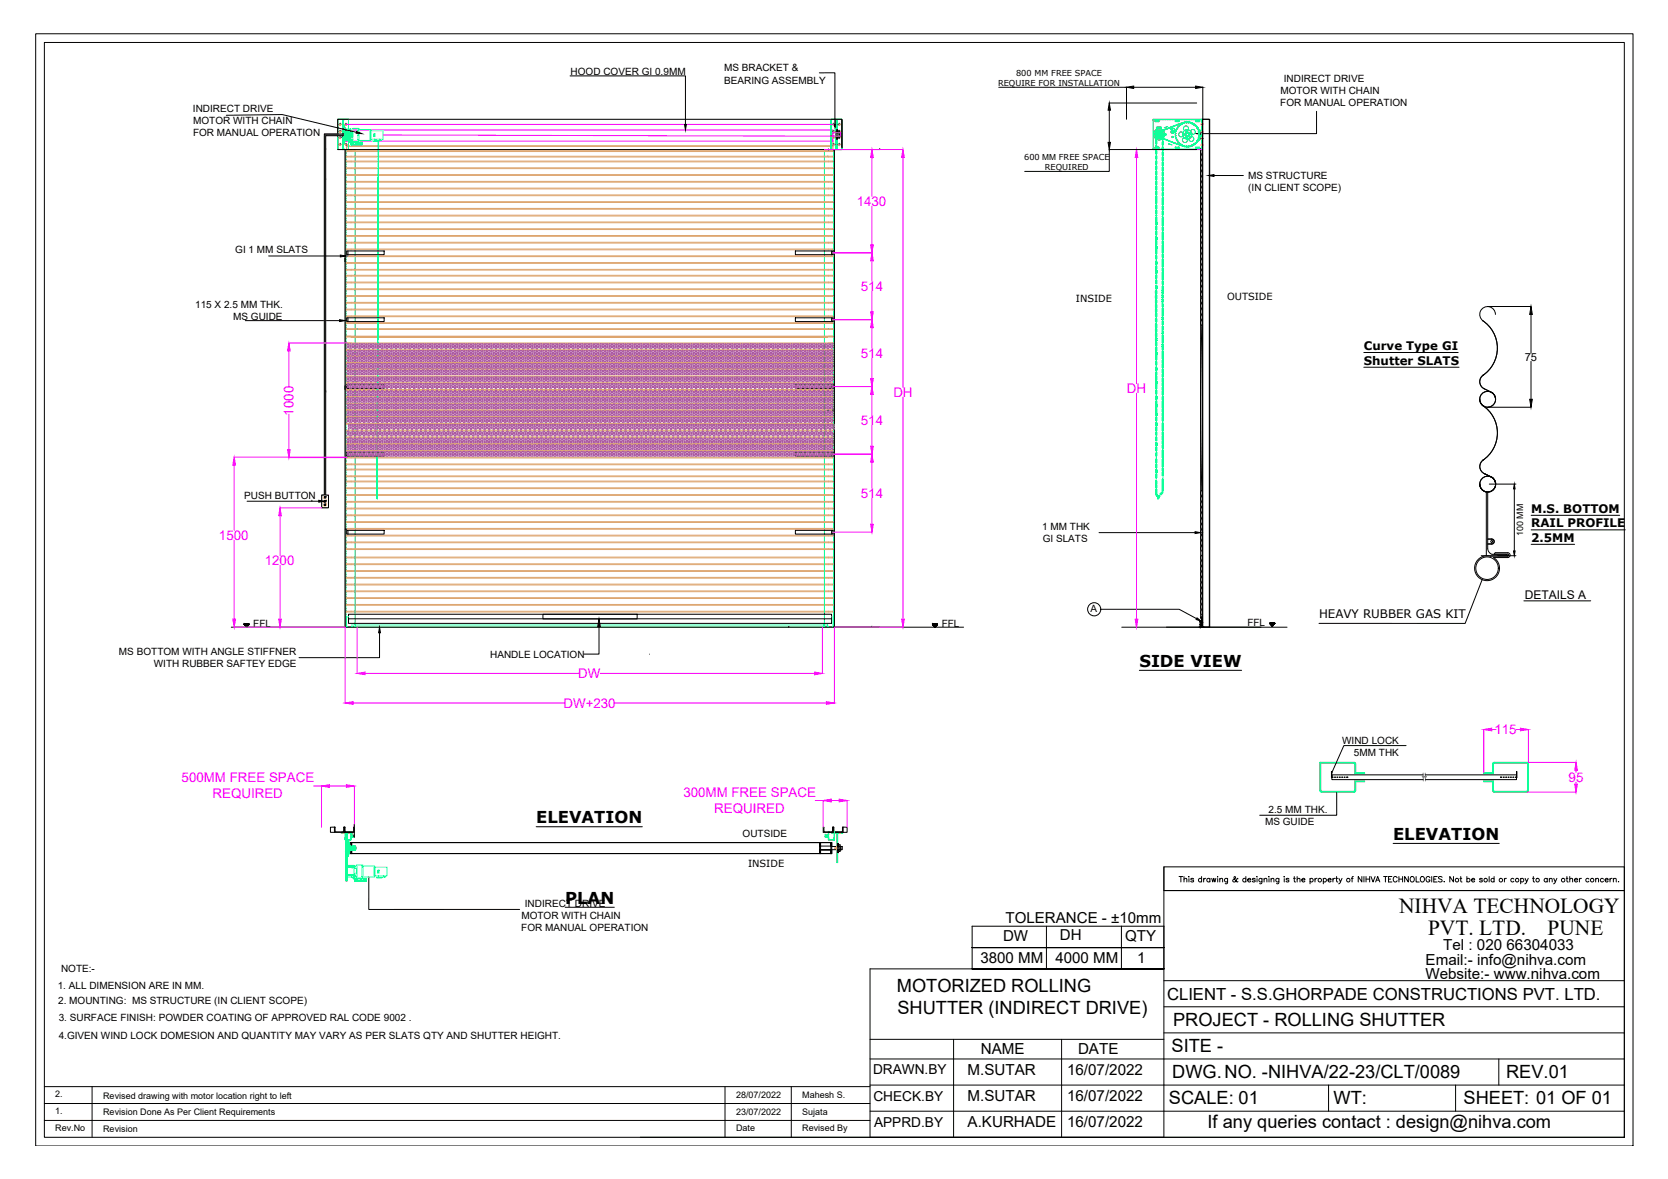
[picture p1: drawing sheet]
<svg xmlns="http://www.w3.org/2000/svg" width="841mm" height="594mm" viewBox="0 0 841 594" stroke-linecap="round" stroke-linejoin="round" font-family="sans-serif">
<defs><g id="words">
<g font-size="10.8">
<text x="705" y="460">NIHVA TECHNOLOGY</text>
<text x="720" y="471">PVT. LTD.</text>
<text x="780" y="471">PUNE</text>
</g>
<g font-size="9.2">
<text x="452" y="500">MOTORIZED ROLLING</text>
<text x="452" y="511">SHUTTER (INDIRECT DRIVE)</text>
<text x="592" y="517">PROJECT - ROLLING SHUTTER</text>
<text x="591" y="530">SITE -</text>
<text x="591" y="543">DWG.NO. -NIHVA/22-23/CLT/0089</text>
<text x="759" y="543">REV.01</text>
<text x="589" y="557">SCALE: 01</text>
<text x="672" y="556">WT:</text>
<text x="738" y="557">SHEET: 01 OF 01</text>
<text x="609" y="569">If any queries contact : design@nihva.com</text>
</g>
<text font-size="8.4" x="588" y="504">CLIENT - S.S.GHORPADE CONSTRUCTIONS PVT. LTD.</text>
<g font-size="8.3">
<text x="574" y="336">SIDE VIEW</text>
<text x="270" y="415">ELEVATION</text>
<text x="702" y="423">ELEVATION</text>
<text x="285" y="455">PLAN</text>
</g>
<g font-size="7.7">
<text x="728" y="479">Tel : 020 66304033</text>
<text x="719" y="486">Email:- info@nihva.com</text>
<text x="719" y="493">Website:- www.nihva.com</text>
<text x="495" y="531">NAME</text>
<text x="544" y="531">DATE</text>
<text x="488" y="542">M.SUTAR</text>
<text x="538" y="542">16/07/2022</text>
<text x="488" y="555">M.SUTAR</text>
<text x="538" y="555">16/07/2022</text>
<text x="488" y="568">A.KURHADE</text>
<text x="538" y="568">16/07/2022</text>
</g>
<g font-size="7.6">
<text x="507" y="465">TOLERANCE - ±10mm</text>
<text x="506" y="474">DW</text>
<text x="534" y="474">DH</text>
<text x="567" y="474">QTY</text>
<text x="494" y="485">3800 MM</text>
<text x="532" y="485">4000 MM</text>
<text x="573" y="485">1</text>
</g>
<g font-size="6.9">
<text x="440" y="541">DRAWN.BY</text>
<text x="440" y="555">CHECK.BY</text>
<text x="441" y="568">APPRD.BY</text>
</g>
<g font-size="6.7" fill="#f0f">
<text x="432" y="104">1430</text>
<text x="434" y="147">514</text>
<text x="434" y="180">514</text>
<text x="450" y="200">DH</text>
<text x="568" y="198">DH</text>
<text x="148" y="209" transform="rotate(-90 148 209)">1000</text>
<text x="434" y="214">514</text>
<text x="434" y="251">514</text>
<text x="110" y="272">1500</text>
<text x="134" y="285">1200</text>
<text x="292" y="342">DW</text>
<text x="284" y="357">DW+230</text>
<text x="754" y="370">115</text>
<text x="92" y="394">500MM FREE SPACE</text>
<text x="791" y="394">95</text>
<text x="345" y="402">300MM FREE SPACE</text>
<text x="107" y="402">REQUIRED</text>
<text x="360" y="410">REQUIRED</text>
</g>
<text font-size="6.1" x="769" y="302">DETAILS A</text>
<g font-size="6">
<text x="688" y="176">Curve Type GI</text>
<text x="688" y="184">Shutter SLATS</text>
<text x="772" y="258">M.S. BOTTOM</text>
<text x="772" y="266">RAIL PROFILE</text>
<text x="772" y="273">2.5MM</text>
<text x="665" y="312">HEAVY RUBBER GAS KIT</text>
</g>
<text font-size="5.6" x="769" y="182">75</text>
<g font-size="5">
<text x="288" y="38">HOOD COVER GI 0.9MM</text>
<text x="365" y="36">MS BRACKET &amp;</text>
<text x="647" y="41">INDIRECT DRIVE</text>
<text x="365" y="42">BEARING ASSEMBLY</text>
<text x="646" y="47">MOTOR WITH CHAIN</text>
<text x="646" y="53">FOR MANUAL OPERATION</text>
<text x="97" y="57">INDIRECT DRIVE</text>
<text x="97" y="63">MOTOR WITH CHAIN</text>
<text x="97" y="69">FOR MANUAL OPERATION</text>
<text x="629" y="90">MS STRUCTURE</text>
<text x="629" y="96">(IN CLIENT SCOPE)</text>
<text x="119" y="128">GI 1 MM SLATS</text>
<text x="98" y="155">115 X 2.5 MM THK.</text>
<text x="542" y="152">INSIDE</text>
<text x="619" y="151">OUTSIDE</text>
<text x="118" y="161">MS GUIDE</text>
<text x="123" y="251">PUSH BUTTON</text>
<text x="525" y="267">1 MM THK</text>
<text x="526" y="273">GI SLATS</text>
<text x="550" y="308">A</text>
<text x="128" y="316">FFL</text>
<text x="475" y="316">FFL</text>
<text x="629" y="316">FFL</text>
<text x="60" y="330">MS BOTTOM WITH ANGLE STIFFNER</text>
<text x="78" y="336">WITH RUBBER SAFTEY EDGE</text>
<text x="247" y="331">HANDLE LOCATION</text>
<text x="677" y="375">WIND LOCK</text>
<text x="683" y="381">5MM THK</text>
<text x="640" y="410">2.5 MM THK.</text>
<text x="638" y="416">MS GUIDE</text>
<text x="374" y="422">OUTSIDE</text>
<text x="377" y="437">INSIDE</text>
<text x="265" y="457">INDIRECT DRIVE</text>
<text x="263" y="463">MOTOR WITH CHAIN</text>
<text x="263" y="469">FOR MANUAL OPERATION</text>
<text x="31" y="490">NOTE:-</text>
<text x="29" y="499">1. ALL DIMENSION ARE IN MM.</text>
<text x="29" y="506">2. MOUNTING: MS STRUCTURE (IN CLIENT SCOPE)</text>
<text x="30" y="514">3. SURFACE FINISH: POWDER COATING OF APPROVED RAL CODE 9002 .</text>
<text x="30" y="523">4.GIVEN WIND LOCK DOMESION AND QUANTITY MAY VARY AS PER SLATS QTY AND SHUTTER HEIGHT.</text>
</g>
<g font-size="4.5">
<text x="768" y="270" transform="rotate(-90 768 270)">100 MM</text>
<text x="28" y="553">2.</text>
<text x="52" y="554">Revised drawing with motor location right to left</text>
<text x="371" y="553">28/07/2022</text>
<text x="405" y="553">Mahesh S.</text>
<text x="28" y="561">1.</text>
<text x="52" y="562">Revision Done As Per Client Requirements</text>
<text x="371" y="562">23/07/2022</text>
<text x="405" y="562">Sujata</text>
<text x="28" y="570">Rev.No</text>
<text x="52" y="571">Revision</text>
<text x="371" y="570">Date</text>
<text x="405" y="570">Revised By</text>
</g>
<g font-size="4.1">
<text x="512" y="38">800 MM FREE SPACE</text>
<text x="503" y="43">REQUIRE FOR INSTALLATION</text>
<text x="516" y="80">600 MM FREE SPACE</text>
<text x="527" y="86">REQUIRED</text>
</g>
</g></defs>
<!-- layer: 0 -->
<g fill="none" stroke="#dda56e" stroke-width=".5">
<path d="M175 76h245h-245zM175 79h245h-245zM175 74h245M175 73h245M175 98h245v1h-245zM175 95h245h-245zM175 91h245v1h-245zM175 88h245h-245zM175 85h245zM175 81h245v1h-245zM175 119h245h-245zM175 115h245v1h-245z"/>
<path d="M175 112h245zM175 108h245v1h-245zM175 105h245h-245zM175 102h245h-245zM175 139h245h-245zM175 136h245zM175 132h245v1h-245zM175 129h245h-245zM175 125h245v1h-245zM175 122h245h-245zM421 122h.1M175 152h245v1h-245z"/>
<path d="M175 142h245v1h-245zM175 159l245 1zM175 146h245h-245zM175 149h245h-245zM175 156h245h-245zM175 163h245h-245zM175 166h245h-245zM175 169h245M175 176h245M175 179h245M177 169l-2 1h242M177 176h-2l2 1"/>
<path d="M177 179h-2l2 1M177 173h-2h245h-2M177 173h240M177 177h240M177 180h240M418 169h2l-2 1M418 176h2l-2 1M418 179h2l-2 1M175 193h245h-245zM175 183h245zM175 200h245h-245zM175 186h245h-245z"/>
<path d="M175 189h245v1h-245zM175 196h245v1h-245zM175 210h245h-245zM175 217h245h-245zM175 203h245h-245zM175 213h245v1h-245zM175 207h.1M175 207h15M190 207h227M420 207h-2M420 207h-245h1M175 236h245v1h-245z"/>
<path d="M175 220h245v1h-245zM175 230h245v1h-245zM175 227h245h-245zM175 224h245h-245zM175 234h245zM175 240h245h-245zM175 259h245v1h-245zM175 249h245v1h-245zM175 246h245h-245zM175 242h245v1h-245zM175 253h245h-245zM175 256h245h-245z"/>
<path d="M175 273h245zM175 266h245v1h-245zM175 263h245h-245zM175 270h245h-245zM175 277h245h-245zM175 298h245h-245zM175 294h245v1h-245zM175 291h245h-245zM175 288h245h-245zM175 284h245v1h-245zM175 281h245h-245zM175 308h245h-245z"/>
<path d="M175 305h245zM175 301h245v1h-245z"/>
</g>
<g fill="none" stroke="#0f0" stroke-width=".5">
<path d="M173 60v15M173 67h5v1h-5M173 70h.1M173 65h.1M173 66h.1M173 63v9M174 64v4v-4v1v7zM174 64l-1-1v9h1M174 60h-1v15h1M174 75v241h3M174 76h5v240M174 76v1"/>
<path d="M174 77v1M174 78v1M174 79v1M174 80h.1M175 66v3zM175 66h-1v3h1M175 66h2v1h-2M175 68h2h-2M176 65v-5h-6v15h7M176 71v4M177 69h-2l2-1v1h-2M177 68v1"/>
<path d="M177 68h.1M177 66v1M177 67h.1M177 67v2zM177 67v2M416 76h4M416 75v241h4v-1M417 79h.1M418 75h6M419 75h.1M419 60v15M419 60h.1"/>
<path d="M419 60h5v15M420 76v1M420 77v1M420 78v1M420 79v1M420 80h.1M421 75v241h-3M422 60v15M424 75h.1M581 75h1M581 60h1M582 61h2h-1z"/>
<path d="M582 74h2l-1 1zM582 75h1M582 60h1M583 64l2 1zM584 64h.1M584 75h.1M584 60h.1M584 67a48 48 0 0 1 16-6 6 6 0 0 1 5 9 6 6 0 0 1-10 3l-11-4zM584 68h.1M584 67v1M584 67h.1M584 67v1a41 41 0 0 0 13 6"/>
<path d="M585 67h-1M585 64h.1M585 67h.1M585 75h1M585 60h1M585 68h-1M585 68h.1M585 67v1M586 65v-1h-3v1M586 75h1M586 60h1M587 75h1"/>
<path d="M587 60h1M587 67h1v1h-1M588 67v1M588 64h1zM588 64h-1M588 75h1M588 60h1M589 72l1 1zM590 75h.1M590 60h.1M590 73h1M591 75h1"/>
<path d="M591 60h1M591 65h.1M592 65v1M592 66h.1M592 66h1M592 66h-1a.8 .8 0 0 0 0-1 .8 .8 0 0 0-1-1l1 2a.9 .9 0 0 0 0 1 .9 .9 0 0 0 1-1h1M592 75h1M592 60h1M593 74h2l-2 1zM593 61h2h-2zM593 68h.1M593 67v1"/>
<path d="M593 67h.1M593 68v1M593 69h.1M593 66v1M593 66h.1M593 69v1M593 75h1M593 60h1M593 70h.1M593 70l1 1 1 1M594 75h1M594 60h1"/>
<path d="M595 64l-2 1v1M595 72h.1M595 64h.1M595 72v1h1M596 75h.1M596 60h.1M596 73h.1M596 73h1M597 75h1M597 60h1M597 73h1M597 62a6 6 0 0 1 8 6 6 6 0 0 1-8 6"/>
<path d="M597 62l-13 5M598 67a.8 .8 0 0 1 1 1 .8 .8 0 0 1-1 1v-1zM598 75h1M598 60h1M598 73h1M599 73h-1M599 75h1M599 60h1M600 73h-1M600 75h1M600 60h1M602 75h.1"/>
<path d="M602 60h.1M602 63h.1M602 63l-2-1h-2l-3 1v1M602 72l-1 1h-1M602 72h.1M602 63h1v1M603 61h2h-2zM603 74h2l-2 1zM603 75h1M603 60h1M603 64h.1M603 71v1h-1"/>
<path d="M603 71h.1M603 64l1 1v1M604 70l-1 1M604 70h.1M604 75h1M604 60h1M604 66h.1M604 69v1M604 69h.1M604 66v1M604 67h.1M604 68v1"/>
<path d="M604 68h.1M604 67v1M605 70v1zM605 65v5M605 75h1M605 60h1M606 60h-25v15h25M606 60v15M174 81h.1M174 82h.1M174 83h.1M174 83v1"/>
<path d="M174 84v1M174 85v1M174 86v1M174 87v1M174 88v1M174 89v1M174 90h.1M174 91h.1M174 92h.1M174 93h.1M174 93v1M174 94v1"/>
<path d="M174 95v1M174 96v1M174 97v1M174 98v1M174 99h.1M174 100h.1M420 81h.1M420 82h.1M420 83h.1M420 83v1M420 84v1M420 85v1"/>
<path d="M420 86v1M420 87v1M420 88v1M420 89v1M420 90h.1M420 91h.1M420 92h.1M420 93h.1M420 93v1M420 94v1M420 95v1M420 96v1"/>
<path d="M420 97v1M420 98v1M420 99h.1M420 100h.1M174 101h.1M174 102h.1M174 102v1M174 103v1M174 104v1M174 105v1M174 106v1M174 107v1"/>
<path d="M174 108h.1M174 109h.1M174 110h.1M174 111h.1M174 111v1M174 112v1M174 113v1M174 114v1M174 115v1M174 116v1M174 117h.1M174 118h.1"/>
<path d="M174 119h.1M174 120h.1M420 101h.1M420 102h.1M420 102v1M420 103v1M420 104v1M420 105v1M420 106v1M420 107v1M420 108h.1M420 109h.1"/>
<path d="M420 110h.1M420 111h.1M420 111v1M420 112v1M420 113v1M420 114v1M420 115v1M420 116v1M420 117h.1M420 118h.1M420 119h.1M420 120h.1"/>
<path d="M174 120v1M174 121v1M174 122v1M174 123v1M174 124v1M174 125v1M174 126v1M174 127h.1M174 128h.1M174 129h.1M174 130h.1M174 130v1"/>
<path d="M174 131v1M174 132v1M174 133v1M174 134v1M174 135v1M174 136h.1M174 137h.1M174 138h.1M174 139h.1M174 139v1M420 120v1M420 121v1"/>
<path d="M420 122v1M420 123v1M420 124v1M420 125v1M420 126v1M420 127h.1M420 128h.1M420 129h.1M420 130h.1M420 130v1M420 131v1M420 132v1"/>
<path d="M420 133v1M420 134v1M420 135v1M420 136h.1M420 137h.1M420 138h.1M420 139h.1M420 139v1M174 140v1M174 141v1M174 142v1M174 143v1"/>
<path d="M174 144v1M174 145h.1M174 146h.1M174 147h.1M174 148h.1M174 148v1M174 149v1M174 150v1M174 151v1M174 152v1M174 153v1M174 154h.1"/>
<path d="M174 155h.1M174 156h.1M174 157h.1M174 157v1M174 158v1M174 159v1M420 140v1M420 141v1M420 142v1M420 143v1M420 144v1M420 145h.1"/>
<path d="M420 146h.1M420 147h.1M420 148h.1M420 148v1M420 149v1M420 150v1M420 151v1M420 152v1M420 153v1M420 154h.1M420 155h.1M420 156h.1"/>
<path d="M420 157h.1M420 157v1M420 158v1M420 159v1M174 160v1M174 161v1M174 162v1M174 163v1M174 164h.1M174 165h.1M174 166h.1M174 167h.1"/>
<path d="M174 167v1M174 168v1M174 169v1M174 170v1M174 171v1M174 172v1M174 173h.1M174 174h.1M174 175h.1M174 176h.1M174 176v1M174 177v1"/>
<path d="M174 178v1M174 179v1M180 166h.1M418 166h.1M420 160v1M420 161v1M420 162v1M420 163v1M420 164h.1M420 165h.1M420 166h.1M420 167h.1"/>
<path d="M420 167v1M420 168v1M420 169v1M420 170v1M420 171v1M420 172v1M420 173h.1M420 174h.1M420 175h.1M420 176h.1M420 176v1M420 177v1"/>
<path d="M420 178v1M420 179v1M174 180v1M174 181v1M174 182h.1M174 183h.1M174 184h.1M174 185h.1M174 185v1M174 186v1M174 187v1M174 188v1"/>
<path d="M174 189v1M174 190v1M174 191h.1M174 192h.1M174 193h.1M174 194h.1M174 194v1M174 195v1M174 196v1M174 197v1M174 198v1M174 199v1"/>
<path d="M174 200v1M420 180v1M420 181v1M420 182h.1M420 183h.1M420 184h.1M420 185h.1M420 185v1M420 186v1M420 187v1M420 188v1M420 189v1"/>
<path d="M420 190v1M420 191h.1M420 192h.1M420 193h.1M420 194h.1M420 194v1M420 195v1M420 196v1M420 197v1M420 198v1M420 199v1M420 200v1"/>
<path d="M174 201h.1M174 202h.1M174 203h.1M174 204h.1M174 204v1M174 205v1M174 206v1M174 207v1M174 208v1M174 209v1M174 210h.1M174 211h.1"/>
<path d="M174 212h.1M174 213h.1M174 213v1M174 214v1M174 215v1M174 216v1M174 217v1M174 218v1M174 219h.1M174 220h.1M420 201h.1M420 202h.1"/>
<path d="M420 203h.1M420 204h.1M420 204v1M420 205v1M420 206v1M420 207v1M420 208v1M420 209v1M420 210h.1M420 211h.1M420 212h.1M420 213h.1"/>
<path d="M420 213v1M420 214v1M420 215v1M420 216v1M420 217v1M420 218v1M420 219h.1M420 220h.1M174 221h.1M174 222h.1M174 222v1M174 223v1"/>
<path d="M174 224v1M174 225v1M174 226v1M174 227v1M174 228h.1M174 229h.1M174 230h.1M174 231h.1M174 231v1M174 232v1M174 233v1M174 234v1"/>
<path d="M174 235v1M174 236v1M174 237v1M174 238h.1M174 239h.1M174 240h.1M420 221h.1M420 222h.1M420 222v1M420 223v1M420 224v1M420 225v1"/>
<path d="M420 226v1M420 227v1M420 228h.1M420 229h.1M420 230h.1M420 231h.1M420 231v1M420 232v1M420 233v1M420 234v1M420 235v1M420 236v1"/>
<path d="M420 237v1M420 238h.1M420 239h.1M420 240h.1M174 241h.1M174 241v1M174 242v1M174 243v1M174 244v1M174 245v1M174 246v1M174 247h.1"/>
<path d="M174 248h.1M174 249h.1M174 250h.1M174 250v1M174 251v1M174 252v1M174 253v1M174 254v1M174 255v1M174 256h.1M174 257h.1M174 258h.1"/>
<path d="M174 259h.1M174 259v1M420 241h.1M420 241v1M420 242v1M420 243v1M420 244v1M420 245v1M420 246v1M420 247h.1M420 248h.1M420 249h.1"/>
<path d="M420 250h.1M420 250v1M420 251v1M420 252v1M420 253v1M420 254v1M420 255v1M420 256h.1M420 257h.1M420 258h.1M420 259h.1M420 259v1"/>
<path d="M174 260v1M174 261v1M174 262v1M174 263v1M174 264v1M174 265h.1M174 266h.1M174 267h.1M174 268h.1M174 268v1M174 269v1M174 270v1"/>
<path d="M174 271v1M174 272v1M174 273v1M174 274h.1M174 275h.1M174 276h.1M174 277h.1M174 278h.1M174 278v1M174 279v1M420 260v1M420 261v1"/>
<path d="M420 262v1M420 263v1M420 264v1M420 265h.1M420 266h.1M420 267h.1M420 268h.1M420 268v1M420 269v1M420 270v1M420 271v1M420 272v1"/>
<path d="M420 273v1M420 274h.1M420 275h.1M420 276h.1M420 277h.1M420 278h.1M420 278v1M420 279v1M174 280v1M174 281v1M174 282v1M174 283v1"/>
<path d="M174 284h.1M174 285h.1M174 286h.1M174 287h.1M174 287v1M174 288v1M174 289v1M174 290v1M174 291v1M174 292v1M174 293h.1M174 294h.1"/>
<path d="M174 295h.1M174 296h.1M174 296v1M174 297v1M174 298v1M174 299v1M420 280v1M420 281v1M420 282v1M420 283v1M420 284h.1M420 285h.1"/>
<path d="M420 286h.1M420 287h.1M420 287v1M420 288v1M420 289v1M420 290v1M420 291v1M420 292v1M420 293h.1M420 294h.1M420 295h.1M420 296h.1"/>
<path d="M420 296v1M420 297v1M420 298v1M420 299v1M174 315v1h5M174 300v1M174 301v1M174 302h.1M174 303h.1M174 304h.1M174 305h.1M174 305v1"/>
<path d="M174 306v1M174 307v1M174 308v1M174 309v1M174 310v1M174 311h.1M174 312h.1M174 313h.1M174 314h.1M174 315h.1M420 300v1M420 301v1"/>
<path d="M420 302h.1M420 303h.1M420 304h.1M420 305h.1M420 305v1M420 306v1M420 307v1M420 308v1M420 309v1M420 310v1M420 311h.1M420 312h.1"/>
<path d="M420 313h.1M420 314h.1M420 315h.1M666 384h17l1 1v4h4l-5 1v-5h-17v13v1h17v-1v-4h5h-4l-1 5h-17v-1zM753 384h18l-1 15h-17v-5h-5h5v4l1 1h16v-14h-17v5h-5l5-1zM172 419l5 1zM174 420h.1M174 420v3M174 419v1M174 419h.1M174 419h3M174 420h3"/>
<path d="M174 420h1v24h-1zM175 420h.1M177 419v1M177 419h.1M177 420h.1M177 420v1M418 420h.1M418 420v1M418 419v1M418 419h.1M418 419h2M418 420h2"/>
<path d="M419 419h6v1h-6zM420 419l1 1M420 419h.1M420 420h.1M421 420h.1M421 420v3M422 420v15zM425 420h.1M174 423h.1M174 423h3M175 423h.1M175 421h.1"/>
<path d="M175 422v1M175 423v1M175 424v1M175 425v1M175 427h.1M175 428v1M175 429v1M175 430v1M175 431v1M175 433h.1M175 434v1M175 435v1"/>
<path d="M175 436v1M175 437v1M175 439h.1M175 440v1M175 427h4M175 426v3M175 423v4M175 427v5M175 427v5l1-1M176 424v3v-3v1v6zM176 424l-1-1v4M176 426v3z"/>
<path d="M176 426v3M177 426h2v1h-2M177 428h2h-2M177 427h2h-2M177 423h.1M177 422h.1M177 422v1M177 421h.1M177 421h2h-2M177 422h2zM179 428h.1M179 427h.1"/>
<path d="M179 421h.1M179 422h.1M179 426v1M179 426v2zM179 427v1h-4M179 427v1M416 421h.1M416 422h2zM416 422h.1M418 422h.1M418 421h-2h2M418 421h.1"/>
<path d="M418 423h.1M418 422v1M418 423h2M420 423h.1M421 423h.1M421 423h-1M175 441v1M175 442v1M175 443v1"/>
<circle cx="172" cy="63" r=".4"/>
<circle cx="172" cy="69" r=".4"/>
<circle cx="172" cy="66" r=".4"/>
<circle cx="172" cy="73" r=".4"/>
<circle cx="174" cy="73" r=".4"/>
<circle cx="174" cy="63" r=".4"/>
<circle cx="420" cy="73" r=".4"/>
<circle cx="420" cy="69" r=".4"/>
<circle cx="420" cy="63" r=".4"/>
<circle cx="420" cy="66" r=".4"/>
<circle cx="423" cy="69" r=".4"/>
<circle cx="423" cy="63" r=".4"/>
<circle cx="423" cy="73" r=".4"/>
<circle cx="423" cy="66" r=".4"/>
<circle cx="583" cy="65" r=".2"/>
<circle cx="583" cy="70" r=".2"/>
<circle cx="583" cy="68" r=".1"/>
<circle cx="584" cy="68" r=".1"/>
<circle cx="584" cy="67" r=".1"/>
<circle cx="584" cy="68" r="2.2"/>
<circle cx="584" cy="68" r="2.9"/>
<circle cx="584" cy="68" r="1.6"/>
<circle cx="584" cy="68" r="1.5"/>
<circle cx="584" cy="68" r=".2"/>
<circle cx="585" cy="67" r=".1"/>
<circle cx="585" cy="69" r=".1"/>
<circle cx="585" cy="67" r="0"/>
<circle cx="585" cy="69" r="0"/>
<circle cx="585" cy="66" r=".1"/>
<circle cx="585" cy="66" r="0"/>
<circle cx="586" cy="66" r=".1"/>
<circle cx="586" cy="70" r=".1"/>
<circle cx="586" cy="70" r="0"/>
<circle cx="586" cy="66" r="0"/>
<circle cx="587" cy="68" r=".2"/>
<circle cx="587" cy="70" r=".1"/>
<circle cx="587" cy="65" r=".1"/>
<circle cx="587" cy="70" r="0"/>
<circle cx="587" cy="65" r="0"/>
<circle cx="588" cy="70" r=".1"/>
<circle cx="588" cy="65" r=".1"/>
<circle cx="589" cy="65" r=".1"/>
<circle cx="589" cy="71" r=".1"/>
<circle cx="589" cy="65" r="0"/>
<circle cx="589" cy="71" r="0"/>
<circle cx="590" cy="64" r=".1"/>
<circle cx="590" cy="71" r=".1"/>
<circle cx="591" cy="65" r=".2"/>
<circle cx="591" cy="64" r=".1"/>
<circle cx="591" cy="72" r=".1"/>
<circle cx="591" cy="72" r="0"/>
<circle cx="591" cy="64" r="0"/>
<circle cx="591" cy="66" r=".3"/>
<circle cx="591" cy="69" r=".3"/>
<circle cx="591" cy="66" r=".1"/>
<circle cx="591" cy="69" r=".1"/>
<circle cx="592" cy="64" r=".1"/>
<circle cx="592" cy="72" r=".1"/>
<circle cx="592" cy="64" r="0"/>
<circle cx="592" cy="72" r="0"/>
<circle cx="593" cy="63" r=".1"/>
<circle cx="593" cy="72" r=".1"/>
<circle cx="593" cy="63" r="0"/>
<circle cx="593" cy="72" r="0"/>
<circle cx="594" cy="73" r=".1"/>
<circle cx="594" cy="63" r=".1"/>
<circle cx="594" cy="63" r="0"/>
<circle cx="594" cy="73" r="0"/>
<circle cx="595" cy="73" r=".1"/>
<circle cx="595" cy="62" r=".1"/>
<circle cx="596" cy="68" r="1.3"/>
<circle cx="596" cy="73" r=".1"/>
<circle cx="596" cy="62" r=".1"/>
<circle cx="596" cy="73" r="0"/>
<circle cx="596" cy="62" r="0"/>
<circle cx="597" cy="68" r=".2"/>
<circle cx="597" cy="62" r=".1"/>
<circle cx="597" cy="62" r="0"/>
<circle cx="597" cy="74" r=".1"/>
<circle cx="597" cy="74" r="0"/>
<circle cx="597" cy="71" r="1.3"/>
<circle cx="598" cy="62" r=".1"/>
<circle cx="598" cy="62" r="0"/>
<circle cx="598" cy="65" r="1.3"/>
<circle cx="598" cy="74" r=".1"/>
<circle cx="599" cy="61" r=".1"/>
<circle cx="599" cy="61" r="0"/>
<circle cx="599" cy="68" r="2.4"/>
<circle cx="599" cy="68" r=".7"/>
<circle cx="599" cy="66" r=".2"/>
<circle cx="599" cy="70" r=".2"/>
<circle cx="599" cy="74" r=".1"/>
<circle cx="599" cy="74" r="0"/>
<circle cx="599" cy="62" r=".1"/>
<circle cx="600" cy="74" r=".1"/>
<circle cx="600" cy="74" r="0"/>
<circle cx="600" cy="62" r=".1"/>
<circle cx="600" cy="68" r=".2"/>
<circle cx="601" cy="70" r="1.3"/>
<circle cx="601" cy="74" r=".1"/>
<circle cx="601" cy="62" r=".1"/>
<circle cx="601" cy="66" r="1.3"/>
<circle cx="602" cy="73" r=".1"/>
<circle cx="602" cy="73" r="0"/>
<circle cx="602" cy="62" r=".1"/>
<circle cx="602" cy="62" r="0"/>
<circle cx="603" cy="63" r=".1"/>
<circle cx="603" cy="63" r="0"/>
<circle cx="603" cy="72" r=".1"/>
<circle cx="603" cy="72" r="0"/>
<circle cx="604" cy="64" r=".1"/>
<circle cx="604" cy="71" r=".1"/>
<circle cx="604" cy="71" r="0"/>
<circle cx="604" cy="64" r="0"/>
<circle cx="604" cy="70" r=".1"/>
<circle cx="604" cy="65" r=".1"/>
<circle cx="605" cy="70" r=".1"/>
<circle cx="605" cy="66" r=".1"/>
<circle cx="605" cy="66" r="0"/>
<circle cx="605" cy="69" r=".1"/>
<circle cx="605" cy="67" r=".1"/>
<circle cx="605" cy="67" r="0"/>
<circle cx="605" cy="68" r=".1"/>
<circle cx="605" cy="68" r="0"/>
</g>
<path d="M175 73v2h-5M420 71v4h4" fill="none" stroke="#b88a5c" stroke-width=".5"/>
<path d="M174 66h246v5h-246zM174 63h246M175 66v5M193 68l227 1M420 66v5M420 69h.1M420 67h4v2h-4" fill="none" stroke="#f0f" stroke-width=".5"/>
<path d="M420 67v1" fill="none" stroke="#b85c8a" stroke-width=".5"/>
<g fill="none" stroke="#000" stroke-width=".5">
<path d="M18 17h805v560h-805zM22 21h797v552h-797zM287 38h59v25M413 37h8v26M114 58h28l38 9M504 44h64v16M559 52h44M559 56v16M572 44h31M606 44v16M664 56v11h-58M164 68h6v-8h254v14"/>
<path d="M164 68v181h-2v7h4v-6h-2v-182h9M164 68h9M164 75h.1M170 75h254M173 67h2M174 75v241M418 76h.1M421 75v241M422 65v5zM422 67h2M422 66h.1M422 69h.1"/>
<path d="M422 70h.1M422 69h2M422 67h2v2h-2M422 66h1v3h-1M423 68h1M444 75h.1M559 75h44M559 75v11h-42M606 60h4v256h-4zM164 90h.1M612 88h15M421 107h.1"/>
<path d="M135 129h37M175 126h19v2h-19zM175 126v2M401 126h19v2h-19zM419 126v2M750 154h22M754 158a4 4 0 0 0-6-3 4 4 0 0 0 0 7M772 158v20M124 162h47M175 160h19v2h-19zM175 160v2M401 160h19v2h-19z"/>
<path d="M419 160v2M688 178h47M747 161a17 17 0 0 1 0 28 17 17 0 0 0 0-27M164 197v1M175 194h19v2h-19zM175 194v2M401 194h19v2h-19zM419 194v2M688 185h48M748 189a4 4 0 0 0 0 7M748 189a4 4 0 0 0-2 3 4 4 0 0 0 2 4M748 196l4 2"/>
<path d="M752 198a4 4 0 0 1 0 7 4 4 0 0 1-6-4M772 182v19M417 207h1M420 207h.1M746 201h.1M747 204a17 17 0 0 1 0 28M748 204a4 4 0 0 1 0-6 4 4 0 0 1 6 3 4 4 0 0 0-6-3 4 4 0 0 0 0 7M750 205h22M754 201h.1M175 228h19v2h-19zM175 228v2M401 228h19v2h-19z"/>
<path d="M419 228v2M748 232a4 4 0 0 0 0 7M748 232a4 4 0 0 0-2 3 4 4 0 0 0 2 4M748 239l4 2M125 253h36M157 253h.1M163 254h1v1h-1zM164 250v1zM164 252v1zM746 244a4 4 0 0 0 6 3 4 4 0 0 0 0-6 4 4 0 0 1 0 6 4 4 0 0 1-6-3zM749 248v32M750 248v29l2 2h7l1 1"/>
<path d="M751 244h13M754 244a4 4 0 0 0-6-4 4 4 0 0 0 0 7M754 244h.1M764 246v32M772 260h45M174 267h1M175 267h19v2h-19zM175 267v2M401 267h19v2h-19zM419 267v2M554 268h49M750 272h2a1.3 1.3 0 0 1 1 1 1.3 1.3 0 0 1-1 1h-2"/>
<path d="M750 272h2a1.2 1.2 0 0 1 1 1 1.2 1.2 0 0 1-1 1h-2M772 267h47M772 274h22M745 282l3-2h2h10h1l-1-1h-7h1h6a1.2 1.2 0 0 1 1 1 1.2 1.2 0 0 1-1 1h-7a6 6 0 0 1 2 9 6 6 0 0 1-9 1 6 6 0 0 1-1-9zM747 280h17M747 292l-8 22h-74M117 316h369M123 315h.1M123 315h3l-2 1zM123 315h1M124 315h.1M124 316v-1v1"/>
<path d="M124 315v1v-1M124 315v1M124 315v1l1-1M125 316v-1v1M125 315l-1 1M125 315l-1 1 1-1M125 315v1M125 315v1v-1M125 315h.1M126 315h-1M126 315h.1M176 310h243v4h-243z"/>
<path d="M176 312h243M191 319v12h-40M274 310h47v2h-47zM302 316v14h-8M398 316h.1M440 316h.1M470 315h.1M470 315h3l-2 1zM471 315h.1M471 315h-1M471 315v1v-1M471 316l1-1-1 1"/>
<path d="M471 315v1M472 315l-1 1M472 315l-1 1 1-1M472 315v1v-1M472 315v1M472 315h.1M472 315h1M473 315h-1M473 315h.1M555 307h40l8 5M566 316h83M605 313h.1"/>
<path d="M605 316h.1M605 313v3M606 315v1h-1M606 316l-1-5h1v5M606 315h-1h1M606 313h-1h1M607 316h.1M640 314h3l-1 2zM640 314h.1M641 314h-1M641 314h.1M641 314v1z"/>
<path d="M641 314v1v-1M641 314v1M641 315v-1v1M642 314v2v-2M642 314l-1 1 1-1M642 314v1M642 314v1v-1M642 315v-1v1M642 314v1l1-1M643 314l-1 1M643 314h-1M643 314h.1"/>
<path d="M768 303h34M574 338h52M709 376h-31l-6 13M672 391h.1M672 392l-1-3v3h1M673 392h.1M674 399v12h-39M674 392h1M675 392h1M677 392h.1M678 392h.1M679 392h1h-1"/>
<path d="M718 390h-46v3h46M719 390h46v3h-46M757 392h.1M758 392h.1M759 392h1M760 392h1M762 392h.1M763 392h.1M764 392h1v-3v3h-1M765 391h.1M169 417v2h4v-2M169 417h-2v2h2"/>
<path d="M169 419h10M169 417v2M172 419l5 1M173 417h.1M173 417h1v2h4v-2M174 417v2M177 419h-3v2M178 417h.1M178 417h1M179 415v7M270 417h54M415 417h.1"/>
<path d="M415 417v2h10M415 417l1 2h3l1-2M420 417h.1M420 417v2M420 417l1 2h3l1-2M425 419h-6v1M425 417h.1M425 417h2v2h-2M425 417v2M177 425h242v5h-242zM177 430h242M177 425v1"/>
<path d="M177 428v2M413 425h1M413 425l1 1M413 426h1M413 426l1 1-1-1M413 428l1 1M413 429h1M413 429l1 1M413 429l1 1h-1M413 425v5l1-5M413 428h6M413 428h1"/>
<path d="M414 426l-1-1 1 1M414 426h5M419 427h6v1h-11h5M419 425h.1M419 425v1M419 426h.1M419 429h.1M419 429v1M419 430h.1M419 425v5M419 426v-1v1M419 429v-1v1"/>
<path d="M422 425h1v5h-1zM422 428h2M422 425h1M422 426h1M422 429h1M423 426h1v2h-1M423 426h1v3h-1M424 427h.1M587 437h232v12h-232zM587 437v136M702 425h54M186 442v16h76"/>
<path d="M285 457h25M587 449h232M594 442h2M595 442v2M597 443h1v1M597 442v2M599 442h.1M599 443v1M602 443h-1l1 1h-2M606 443a.9 .9 0 0 0-1 0 .9 .9 0 0 0 0 1 .9 .9 0 0 0 1 0M606 442v2M607 443v1"/>
<path d="M608 443h-1M610 443a.9 .9 0 0 0-1 0 .9 .9 0 0 0 0 1 .9 .9 0 0 0 1 0M610 443v1M611 443v1l1-1 1 1v-1M614 442h.1M614 443v1M615 443h1v1M615 443v1M619 443v2h-1M619 443a.9 .9 0 0 0-1 0 .9 .9 0 0 0 0 1 .9 .9 0 0 0 1 0M624 443a1.6 1.6 0 0 1-2 1v-1l1-1-1 1 2 1M628 443a.9 .9 0 0 0-1 0 .9 .9 0 0 0 0 1 .9 .9 0 0 0 1 0"/>
<path d="M628 442v2M629 443h2a.9 .9 0 0 0-1 0 .9 .9 0 0 0-1 1 .9 .9 0 0 0 1 0h1M633 443h-1l1 1h-2M634 442h.1M634 443v1M636 443v2h-1M636 443a.9 .9 0 0 0-1 0 .9 .9 0 0 0 0 1 .9 .9 0 0 0 1 0M637 443h2v1M637 443v1M640 442h.1M640 443v1M641 443h1v1"/>
<path d="M641 443v1M645 443v2h-1M645 443a.9 .9 0 0 0-1 0 .9 .9 0 0 0 0 1 .9 .9 0 0 0 1 0M647 442h.1M648 443v1M650 443h-1l1 1h-2M652 443h1M653 442v2M654 443h1v1M654 442v2M656 443h2a.9 .9 0 0 0-1 0 .9 .9 0 0 0-1 1 .9 .9 0 0 0 1 0h1M661 443a.9 .9 0 0 1 1 0 .9 .9 0 0 1 0 1 .9 .9 0 0 1-1 0"/>
<path d="M661 443v2M663 443v1M664 443h-1M667 443a1 1 0 0 1 2 0 .9 .9 0 0 1 0 1 1 1 0 0 1-2 0M667 443v2M670 443h1a.9 .9 0 0 0-1 0 .9 .9 0 0 0 0 1 .9 .9 0 0 0 1 0M672 443v1M673 443h-1M674 443h.1M674 442v2h1M675 443l1 1 1-1M676 444l-1 1"/>
<path d="M681 443h1M682 442v2M687 442v2l-2-2v2M688 442v2M689 442v2M689 443h2M691 442v2M691 442l1 2 1-2M694 444l1-2 1 2M694 443h1M698 442h1M699 442v2"/>
<path d="M700 443h1M702 442h-2v2h2M704 442a1 1 0 0 0-1 0 1 1 0 0 0-1 1 1 1 0 0 0 1 1 1 1 0 0 0 1 0M705 443h2M705 442v2M707 442v2M710 442v2l-2-2v2M714 442v2h2M721 442a1 1 0 0 0-1 0 1 1 0 0 0-1 1 1 1 0 0 0 1 1 1 1 0 0 0 1-1h-1M722 442v2M723 443h1M725 442h-2v2h2"/>
<path d="M727 442h-2l2 2h-1h-1M728 444h.1M733 442v2l-2-2v2M736 443h1M737 442v2M740 443a.9 .9 0 0 1 1 0 .9 .9 0 0 1 0 1 .9 .9 0 0 1-1 0M740 442v2M742 443h2a1 1 0 0 0-2 0 .9 .9 0 0 0 0 1 .9 .9 0 0 0 1 0h1M747 443h-1l1 1h-1M751 442v2M753 443a.9 .9 0 0 0-1 0 .9 .9 0 0 0 0 1 .9 .9 0 0 0 1 0M753 442v2"/>
<path d="M759 443v1M760 443h-1M763 443a.9 .9 0 0 0-1 0 .9 .9 0 0 0 0 1 .9 .9 0 0 0 1 0M767 443a.9 .9 0 0 1 1 0 .9 .9 0 0 1 0 1 .9 .9 0 0 1-1 0M767 443v2M769 443l1 1 1-1M770 444l-1 1M773 443h1M773 442v2h1M780 443a.9 .9 0 0 0-1 0 .9 .9 0 0 0 0 1 .9 .9 0 0 0 1 0M780 443v1M781 443h1l1 1"/>
<path d="M781 443v1M783 443l1 1 1-1M784 444l-1 1M790 443h1M790 442v2h1M791 443h2v1M791 442v2M794 443h1a.9 .9 0 0 0-1 0 .9 .9 0 0 0 0 1 .9 .9 0 0 0 1 0M796 443v1M797 443h-1M801 443a.9 .9 0 0 0-1 0 .9 .9 0 0 0 0 1 .9 .9 0 0 0 1 0M805 443h1v1"/>
<path d="M805 443v1M808 443a.9 .9 0 0 0-1 0 .9 .9 0 0 0 0 1 .9 .9 0 0 0 1 0M809 443h2a.9 .9 0 0 0-1 0 .9 .9 0 0 0-1 1 .9 .9 0 0 0 1 0h1M812 443v1M813 443h-1M813 443h2v1M813 443v1M816 444h.1M819 449v124M490 467h97M490 467v21h97h-148v85M490 477h97z"/>
<path d="M528 467v21M565 467v21M587 494h232M587 507h232M439 534h380M439 524h148M481 524v49M535 524v49M587 520h232M756 534v13M22 556h417M22 548h417"/>
<path d="M46 548v25M366 548v25M399 548v25M439 560h380M439 547h380M670 547v13M734 547v13M22 565h417M323 573h496"/>
<circle cx="752" cy="273" r=".5"/>
<circle cx="750" cy="286" r="6"/>
<circle cx="552" cy="307" r="3"/>
<circle cx="665" cy="443" r=".9"/>
<circle cx="680" cy="443" r=".9"/>
<circle cx="712" cy="443" r="1.3"/>
<circle cx="717" cy="443" r="1.3"/>
<circle cx="735" cy="443" r=".9"/>
<circle cx="749" cy="443" r=".9"/>
<circle cx="757" cy="443" r=".9"/>
<circle cx="765" cy="443" r=".9"/>
<circle cx="775" cy="443" r=".9"/>
<circle cx="788" cy="443" r=".9"/>
<circle cx="803" cy="443" r=".9"/>
</g>
<g fill="none" stroke="#0ff" stroke-width=".5">
<path d="M173 66h4M173 70h4M173 65h4M173 71h4M175 71l1 1M176 71h1M177 67h1v2h-1M177 71v2zM177 65v7M177 66h.1M177 70h.1M177 71h1"/>
<path d="M177 71h.1M177 65v1M177 73h.1M177 70h-4M177 65h-4M177 72h6v1h-6M177 72h6M177 73h6zM177 72l1 1zM178 70h.1M178 72h.1M178 65h3v6h-3z"/>
<path d="M178 72v1zM179 72h.1M180 72h.1M180 72v1zM180 65v6M181 72h.1M181 70h.1M181 68h.1M181 66h.1M181 65h6v6h-6M181 72l1 1zM182 72h.1"/>
<path d="M182 72v1zM187 65v6M187 67h.1M187 69h.1M187 66h6v4h-6M188 71h.1M188 67h1v2h-1zM189 68h.1M189 70v1h1v-1M190 71h-1M190 71h.1M191 71h.1"/>
<path d="M191 71h-3M191 70v1h1v-1M176 311h-1v5h245v-5h-1M177 316v-1h240v1M179 316v-1v1h236l1-1v1M175 436h4M179 437h-4v-1h4v7l-2-1M179 438h1v2h-1M179 437h.1M179 436h.1M179 436v1M179 437h-4"/>
<path d="M180 436h3v6h-3zM182 436v6M183 437h.1M183 436l6 1v5h-6M189 436v6M189 438h.1M189 437h6v4h-6M190 438h1v2h-1zM191 439h.1M191 440h.1M175 441h4M178 442h1"/>
<path d="M179 442v2zM179 441h-4v1h4M179 442h.1M179 441h.1M179 442h1M179 444h.1M179 441v1M179 441h-4M179 443h6v1h-6M179 443v1M179 443h6M179 444h6z"/>
<path d="M179 443l1 1zM180 444h.1M180 441v1M180 443v1zM181 444h.1M182 443h.1M182 443v1zM182 444h.1M183 444h.1M183 442h.1M183 443l1 1zM184 444h.1"/>
<path d="M184 443v1zM189 440h.1M190 442h3zM191 441v1h1v-1M193 441v1h1v-1"/>
<circle cx="181" cy="70" r=".1"/>
<circle cx="181" cy="68" r=".1"/>
<circle cx="181" cy="66" r=".1"/>
<circle cx="187" cy="67" r=".1"/>
<circle cx="187" cy="69" r=".1"/>
<circle cx="189" cy="68" r=".1"/>
<circle cx="183" cy="437" r=".1"/>
<circle cx="189" cy="438" r=".1"/>
<circle cx="191" cy="439" r=".1"/>
<circle cx="191" cy="440" r=".1"/>
<circle cx="183" cy="442" r=".1"/>
<circle cx="189" cy="440" r=".1"/>
</g>
<!-- layer: Guides -->
<path d="M605 75v236M606 75v241" fill="none" stroke="#000" stroke-width=".5"/>
<!-- layer: strips -->
<path d="M606 75a1.8 1.8 0 0 0 0 3 1.8 1.8 0 0 0 0 3 1.8 1.8 0 0 0 0 2 1.8 1.8 0 0 0 0 3 1.8 1.8 0 0 0 0 3 1.8 1.8 0 0 0 0 3 1.8 1.8 0 0 0 0 2 1.8 1.8 0 0 0 0 3 1.8 1.8 0 0 0 0 3 1.8 1.8 0 0 0 0 3 1.8 1.8 0 0 0 0 2 1.8 1.8 0 0 0 0 3 1.8 1.8 0 0 0 0 3M606 111a1.8 1.8 0 0 0 0 3 1.8 1.8 0 0 0 0 3M606 117a1.8 1.8 0 0 0 0 2 1.8 1.8 0 0 0 0 3 1.8 1.8 0 0 0 0 3 1.8 1.8 0 0 0 0 3 1.8 1.8 0 0 0 0 2 1.8 1.8 0 0 0 0 3 1.8 1.8 0 0 0 0 3 1.8 1.8 0 0 0 0 3 1.8 1.8 0 0 0 0 2 1.8 1.8 0 0 0 0 3 1.8 1.8 0 0 0 0 3 1.8 1.8 0 0 0 0 3M606 150a1.8 1.8 0 0 0 0 3 1.8 1.8 0 0 0 0 3 2 2 0 0 0 0 3 1.8 1.8 0 0 0 0 2 1.8 1.8 0 0 0 0 3l-1 38 1 45a2 2 0 0 0 0 3 1.8 1.8 0 0 0 0 3 1.8 1.8 0 0 0 0 3 1.8 1.8 0 0 0 0 2 2 2 0 0 0 0 3 1.8 1.8 0 0 0 0 3 1.8 1.8 0 0 0 0 3 1.8 1.8 0 0 0 0 3 1.8 1.8 0 0 0 0 2 1.8 1.8 0 0 0 0 3 1.8 1.8 0 0 0 0 3M606 280a1.8 1.8 0 0 0 0 2 1.8 1.8 0 0 0 0 3 1.8 1.8 0 0 0 0 3 1.8 1.8 0 0 0 0 3 1.8 1.8 0 0 0 0 2 1.8 1.8 0 0 0 0 3 1.8 1.8 0 0 0 0 3 1.8 1.8 0 0 0 0 3 1.8 1.8 0 0 0 0 2 1.8 1.8 0 0 0 0 3 1.8 1.8 0 0 0 0 3" fill="none" stroke="#000" stroke-width=".5"/>
<!-- layer: labeling -->
<g fill="none" stroke="#0ff" stroke-width=".5">
<path d="M189 71h.1M190 71h.1M190 71h1M191 71h.1M191 77h.1M191 71v37M191 72v1M191 73h.1M191 74h.1M191 72h.1M191 76h.1M191 78h.1"/>
<path d="M191 79h.1M191 73v1M191 75h.1M191 80h.1M191 78v1M583 71v2zM583 74v1zM583 76v2zM583 79v1zM583 68v2M583 71v2M583 73v2"/>
<path d="M583 76v2M583 78v2M583 70v1M583 73h.1M583 75v1M583 78h.1M586 74v1M586 77v1M586 79v2M586 78h.1M586 75v1M586 78h1"/>
<path d="M586 77h1M586 79h1M586 75h1M586 74h1M586 73h.1M586 69v2M586 71v2M586 76v1M586 76l1 1M586 71h.1M586 73v1M586 76h.1"/>
<path d="M586 78v1M586 79h.1M586 74h.1M586 69h.1M586 69h1M587 73h-1M587 74v1M587 77v1M587 79v2M587 78h-1M587 75l-1 1M191 98h.1"/>
<path d="M191 96h.1M191 97v1M191 99h.1M191 100h.1M191 89h.1M191 90v1M191 91h.1M191 92v1M191 93v1M191 94h.1M191 95h.1M191 93h.1"/>
<path d="M191 97h.1M191 95v1M191 82h.1M191 98v1M191 99v1M191 96v1M191 90h.1M191 92h.1M191 94v1M191 84h.1M191 84v1M191 85h.1"/>
<path d="M191 85v1M191 87v1M191 88h.1M191 88v1M191 83h.1M191 86h.1M191 87h.1M191 81h.1M191 91v1M191 82v1M191 86v1M583 86v2z"/>
<path d="M583 89v1zM583 92v1zM583 94v2zM583 81v2M583 84v1M583 86v2M583 89v2M583 91v2M583 94v2M583 96v2M583 99v2M583 99v4"/>
<path d="M583 80v1M583 83v1M583 85v1M583 88v1M583 91h.1M583 93v1M583 96h.1M583 98v1M586 90v1M586 92v1M586 95v1M586 81h.1"/>
<path d="M586 83v1M586 91h.1M586 93v1M586 96h.1M586 99h.1M586 81h1M586 83h1M586 88v1M586 91h1M586 90h1M586 93h1M586 92h1"/>
<path d="M586 96h1M586 95h1M586 99h1M586 82l1 1M586 94l1 1M586 82v1M586 84v2M586 87v2M586 97v2M586 100v1M586 97l1 2M586 81v1"/>
<path d="M586 84h.1M586 86v1M586 89h.1M586 91v1M586 94h.1M586 96v1M586 99v1M586 84v1M586 84l1 1M586 89v1M586 89l1 1M586 92h.1"/>
<path d="M586 94v1M586 100h.1M586 100h1M587 88l-1 1M587 90v1M587 92v1M587 95v1M587 81h-1M587 83l-1 1M587 91h-1M587 93l-1 1M587 96h-1"/>
<path d="M587 99h-1M191 117h.1M191 118h.1M191 119h.1M191 119v1M191 120h.1M191 115h.1M191 116h.1M191 116v1M191 113v1M191 108h.1M191 109h.1"/>
<path d="M191 110h.1M191 111h.1M191 112h.1M191 112v1M191 113h.1M191 114h.1M191 109v1M191 107l-1 53M191 102h.1M191 105h.1M191 107h.1M191 105v1"/>
<path d="M191 118v1M191 114v1M191 102v1M191 103v1M191 104h.1M191 106h.1M191 106v1M191 103h.1M191 100v1M191 101v1M191 101h.1M191 117v1"/>
<path d="M191 110v1M583 110v1zM583 112v1M583 120v1M583 114v2zM583 113h.1M583 101v1zM583 104v1zM583 106v2zM583 117v1zM583 108v1M583 112v1v-1"/>
<path d="M583 119v2v-1M583 103v2M583 106v2M583 114v2M583 116v2M583 101v2M583 103h.1M583 105v1M583 109h.1M583 111v1M583 113v1M583 116h.1"/>
<path d="M583 118v1M583 112h.1M583 119v1M586 102v1M586 104v1M586 107v1M586 115v1M586 117v1M586 105v1M586 108h.1M586 111v1M586 116h.1"/>
<path d="M586 118v1M586 103h.1M586 102h1M586 111h1M586 105h1M586 104h1M586 108h1M586 107h1M586 101l1 1M586 113v1M586 116h1M586 115h1"/>
<path d="M586 118h1M586 117h1M586 103h1M586 110v1M586 112v2M586 119v2M586 103v1M586 106h.1M586 108v1M586 110l1-1h-1l1 1M586 112h.1M586 114h.1"/>
<path d="M586 116v1M586 119h.1M586 104h.1M586 106v1M586 106l1 1M586 110h1M586 114v1M586 114l1 1M586 117h.1M586 101v1M587 101h-1M587 113l-1 1"/>
<path d="M587 102v1M587 104v1M587 107v1M587 110v1M587 115v1M587 117v1M587 105l-1 1M587 108h-1M587 111l-1 1M587 116h-1M587 118l-1 1M587 103h-1"/>
<path d="M191 128h.1M191 133h.1M191 129h.1M191 123v1M191 125h.1M191 140h.1M191 121h.1M191 124h.1M191 126h.1M191 134h.1M191 134v1M191 135h.1"/>
<path d="M191 135v1M191 136v1M191 138v1M191 139v1M191 140h-1M191 136h.1M191 137h.1M191 138h.1M191 139h.1M191 127h.1M191 130h.1M191 131h.1"/>
<path d="M191 132h.1M191 121v1M191 122v1M191 123h.1M191 124v1M191 125v1M191 122h.1M191 137v1M191 129v1M191 120v1M583 124v1M583 132v1"/>
<path d="M583 136v2M583 122v1zM583 121h.1M583 127v1zM583 125h.1M583 134v2zM583 133h.1M583 121v-2v2M583 125v-1v1M583 139v1zM583 138h.1M583 124v2v-2"/>
<path d="M583 132v1v-1M583 122v1M583 126v2M583 129v2M583 134v2M583 121v1M583 123v1M583 126h.1M583 128v1M583 131v1M583 134h.1M583 124h.1"/>
<path d="M583 132h.1M583 136v2v-2M583 138v2M583 136h.1M586 122v1M586 128v1M586 131v1M586 135v1M586 123h.1M586 129v1M586 132h.1M586 136v1"/>
<path d="M586 122h1M586 120v1M586 123h1M586 127h.1M586 129h1M586 128h1M586 132h1M586 131h1M586 134h.1M586 136h1M586 135h1M586 123v2"/>
<path d="M586 126v1M586 133v1M586 137v2M586 139v2M586 121h.1M586 125v1M586 127v1M586 130h.1M586 132v1M586 134v1M586 137h.1M586 139h.1"/>
<path d="M586 121v1M586 121l1 1M586 123v1M586 123l1 1M586 128h.1M586 130v1M586 130l1 1M586 135h.1M586 137h1M586 139v1M586 139l1 1M587 120l-1 1"/>
<path d="M587 127h-1M587 134h-1M587 122v1M587 128v1M587 131v1M587 135v1M587 123h-1M587 129l-1 1M587 132h-1M587 136l-1 1M190 154l1 1M190 156h1"/>
<path d="M190 156h.1M190 157h1M190 158h1M190 159h1M190 156l1 1M190 149h.1M190 150v1M190 152h1M190 154h.1M190 158l1 1M190 148h1M190 149h1"/>
<path d="M190 151h1M190 154h1M190 159l1 1M190 149l1 1M190 140h1M190 148l1 1M190 143l1 1M190 145h1M190 145l1 1M191 155h.1M191 157h-1M191 157l-1 1"/>
<path d="M191 158h-1M191 159h-1M191 160h.1M191 154h.1M191 154h-1M191 156h.1M191 156h-1M191 157h.1M191 159h.1M191 150h.1M191 151h.1M191 153h.1"/>
<path d="M191 153l-1 1M191 149h.1M191 149h-1M191 150h-1M191 140v1M191 142h.1M191 142v1M191 143h.1M191 144h.1M191 145h-1M191 146h.1M191 147h.1"/>
<path d="M191 147l-1 1M191 144v1M191 145h.1M191 144l-1 1M191 143h-1M191 155l-1 1M191 158h.1M191 148l-1 1M191 149v1M191 152h.1M191 148h.1M191 151l-1 1"/>
<path d="M191 141h.1M191 146v1M191 145v1M583 155h.1M583 149v1M583 147v1M583 154v1M583 153h.1M583 156v1M583 158v1M583 159v1M583 150h.1"/>
<path d="M583 148h.1M583 154h.1M583 149h.1M583 144v1M583 159h.1M583 157h.1M583 158h.1M583 156h.1M583 144v2zM583 141v2zM583 146v2v-1M583 151v2"/>
<path d="M583 146h.1M583 148v1M583 151h.1M583 153v1M583 146v1M583 157v1M583 160h.1M583 155v1M583 144v2v-2M583 141v2M583 140v1M583 143v1"/>
<path d="M583 144h.1M586 142v1M586 144v2M586 143h.1M586 146h.1M586 146v2zM586 151v1zM586 143h1M586 142h1M586 144h1M586 148h.1M586 148v2"/>
<path d="M586 146v2M586 148v4M586 150v2M586 152h.1M586 157v2M586 160v1M586 155h.1M586 157h.1M586 159v1M586 155v2M586 155l1 1M586 141h.1"/>
<path d="M586 143v1M586 141v1M586 141l1 1M586 144h.1M587 153h-1v1h1M587 156h-1v1h1M587 159h-1M587 146h-1M587 153v1M587 156v1M587 153h-1v2M587 154l-1 1"/>
<path d="M587 157h-1M587 142v1M587 144v2M587 143h-1M190 173l1 1M190 174h.1M190 176h.1M190 178h.1M190 178v1M190 175h.1M190 179h.1M190 165h1"/>
<path d="M190 166h.1M190 166l1 1M190 167l1 1M190 168h.1M190 169h.1M190 170h.1M190 167h.1M190 171h.1M190 173h.1M190 163h.1M190 164v31M190 164h.1"/>
<path d="M190 165h.1M190 162h.1M190 171v1M190 172h.1M190 172v1M190 173h1M190 175l1 1M190 176h1M190 176l1 1M190 178h1M190 179h1M190 173v1"/>
<path d="M190 177l1 1M190 177h1M190 177h.1M190 177v1M190 168l1 1M190 169h1M190 170h1M190 167h1M190 168h1M190 180h.1M190 163l1 1M190 161h1"/>
<path d="M190 162v1M190 164v1M190 161h.1M190 162h1M190 164h1M191 174h-1M191 173h-1M191 176h-1M191 177l-1 1M191 178h-1M191 179h-1M191 169l-1 1"/>
<path d="M191 160l-1 3M191 168h-1M191 169h-1M191 170l-1 1M191 173h.1M191 177h.1M191 177h-1M191 178l-1 1M191 165l-1 1M191 167h-1M191 167l-1 1M191 168h.1"/>
<path d="M191 170h-1M191 162h-1M191 164h-1M191 161l-1 1M191 162h.1M583 169h.1M583 164v1M583 168v1M583 167h.1M583 162h.1M583 170v2M583 173v1"/>
<path d="M583 175v2M583 174h.1M583 178v1M583 165h.1M583 168h.1M583 164h.1M583 172h.1M583 180v1zM583 179h.1M583 179v-2v2M583 160v2M583 166v1"/>
<path d="M583 162v1M583 165v1M583 163v1M583 166h.1M583 170v2v-2M583 172v2M583 170h.1M583 174v1M583 175h.1M583 172v1M583 177v2v-1M583 180v1"/>
<path d="M583 177h.1M583 179v1M583 177v1M586 175v1M586 179v2M586 176v1M586 175h1M586 176h1M586 178v1M586 179h1M586 167v1M586 171v2"/>
<path d="M586 173v2M586 161v1M586 164h.1M586 166v1M586 168v1M586 171h.1M586 173h.1M586 175h.1M586 162v2M586 164v2l1 1M586 169v2M586 167h1"/>
<path d="M586 169h1M586 171h1M586 173l1 1M586 162h1M586 164l1 1M586 177v2M586 177h.1M586 179h.1M586 177h1M587 162h-1v1h1M587 165h-1v1h1M587 169h-1v1h1"/>
<path d="M587 175h-1M587 168h-1M587 178l-1 1M587 162v1M587 165v1M587 167l-1 1M587 169v1M587 166l-1 1v1M587 170l-1 1M587 163l-1 1M587 175v1M587 179v2"/>
<path d="M587 176l-1 1M190 199h.1M190 196h.1M190 198h.1M190 199v1M190 196v1M190 194h.1M190 194v1M190 195h.1M190 187h.1M190 188h.1M190 182h.1"/>
<path d="M190 185h.1M190 198v1M190 200h.1M190 197h.1M190 184h.1M190 192h.1M190 193h.1M190 193v1M190 195v1M190 186h.1M190 188v1M190 189h.1"/>
<path d="M190 190h.1M190 191h.1M190 197v1M190 195v16M190 183h.1M190 181h.1M190 189v1M190 184v1M190 185v1M583 190v2zM583 185v2M583 192v1"/>
<path d="M583 200v1M583 190v1zM583 188v1zM583 186h.1M583 195v1zM583 193h.1M583 193v-1v1M583 185v2v-2M583 182v2M583 187v2M583 185v1M583 181v1"/>
<path d="M583 184v1M583 187h.1M583 189v1M583 185h.1M583 192v2v-2M583 200v1v-1M583 194v2M583 197v2M583 192h.1M583 194h.1M583 196v1M583 199v1"/>
<path d="M583 200h.1M586 182v1M586 189v1M586 193v2M586 195v1M586 198v1M586 190h.1M586 192v1M586 196v1M586 199h.1M586 181h.1M586 183h.1"/>
<path d="M586 190h1M586 189h1M586 192h1M586 193h1M586 195h1M586 196h1M586 199h1M586 198h1M586 181h1M586 183h1M586 182h1M586 188h.1"/>
<path d="M586 184v1M586 186v2M586 191v1M586 200v2M586 191l1 1M586 183v1M586 185v1M586 190v1M586 193h.1M586 195h.1M586 197h.1M586 199v1"/>
<path d="M586 188v1M586 188l1 1M586 197v1M586 197l1 1M586 200h1M586 200h.1M586 181v1M586 181l1 1M586 184h.1M586 184h1M587 188h-1M587 182v1"/>
<path d="M587 189v1M587 193l-1 2M587 195v1M587 198v1M587 190h-1M587 192l-1 1M587 196l-1 1M587 199h-1M587 181h-1M587 183h-1M190 218h.1M190 211h.1"/>
<path d="M190 211v1M190 212h.1M190 213h.1M190 214h.1M190 215h.1M190 216h.1M190 217h.1M190 203h.1M190 204h.1M190 206h.1M190 207h.1M190 210v16"/>
<path d="M190 200v1M190 201h.1M190 204v1M190 207v1M190 202h.1M190 217v1M190 219h.1M190 201v1M190 220h.1M190 212v1M190 213v1M190 214v1"/>
<path d="M190 216v1M190 205h.1M190 205v1M190 206v1M190 208v1M190 209v1M190 208h.1M190 209h.1M190 210h.1M190 210v1M190 219v1M190 202v1"/>
<path d="M583 218v1zM583 202v2zM583 204v1M583 208v1M583 213v2M583 201h.1M583 216v1zM583 214h.1M583 210v2zM583 209h.1M583 206v2zM583 205h.1"/>
<path d="M583 205v-1v1M583 214v1M583 213v2v-2M583 206v4v-2M583 203v2v-1M583 210v2M583 215v2M583 213v1M583 206v2M583 202h.1M583 203h.1M583 205v1"/>
<path d="M583 210h.1M583 212v1M583 215h.1M583 217v1M583 219v1M583 213h.1M583 208h.1M583 203v1M586 202v1M586 206v1M586 210v2M586 216v1"/>
<path d="M586 220v1M586 203l1 1M586 217h.1M586 207h1M586 219h.1M586 203h1M586 202h1M586 215h.1M586 217h1M586 216h1M586 210h1M586 205v1"/>
<path d="M586 207v1M586 206h1M586 204v2M586 208v2M586 213v2M586 218v1M586 202h.1M586 203v1M586 206h.1M586 208h.1M586 210h.1M586 212v1"/>
<path d="M586 217v1M586 219v1M586 218h.1M586 218h1M586 220h.1M586 220h1M586 215v1M586 215l1 1M586 204h1M587 219h-1M587 215h-1M587 205l-1 1"/>
<path d="M587 207l-1 1M587 202v1M587 204l-1 2M587 206v1M587 210l-1 2M587 216v1M587 220v1M587 203l-1 1M587 217h-1M190 229v1M190 240h.1M190 223v1"/>
<path d="M190 224v1M190 226v25M190 224h.1M190 225h.1M190 227h.1M190 221h.1M190 222h.1M190 223h.1M190 234h.1M190 235h.1M190 235v1M190 236h.1"/>
<path d="M190 237h.1M190 238h.1M190 228h.1M190 229h.1M190 230h.1M190 231h.1M190 232h.1M190 233h.1M190 226v1M190 226h.1M190 239h.1M190 228v1"/>
<path d="M190 233v1M190 222v1M190 220v1M583 232v1zM583 223v2M583 237v1M583 226v1zM583 224h.1M583 239v2zM583 238h.1M583 220v2zM583 234v2z"/>
<path d="M583 238v-1v1M583 224v1M583 228v2zM583 223v2v-2M583 237v2v-2M583 220v2M583 225v2M583 234v2M583 239v2M583 223v1M583 222v1M583 225h.1"/>
<path d="M583 231h.1M583 233v1M583 236v1M583 239h.1M583 227v1M583 223h.1M583 237h.1M583 228v3M583 228v2M586 224v2M586 227v1M586 232v1"/>
<path d="M586 236v1M586 221v1M586 226h.1M586 233h.1M586 237v1M586 228v1M586 221h1M586 226h1M586 224h1M586 233h1M586 232h1M586 235h.1"/>
<path d="M586 237h1M586 236h1M586 239v1M586 228h1M586 227h1M586 230v1M586 231h.1M586 222v2M586 229v2M586 233v2M586 238v2M586 222h.1"/>
<path d="M586 224h.1M586 226v1M586 229h.1M586 235v1M586 238h.1M586 240h.1M586 222h1M586 231v1M586 231l1 1M586 233v1M586 233l1 1M586 236h.1"/>
<path d="M586 238h1M586 227h.1M586 240v1M587 235h-1M587 239l-1 1M587 230l-1 1M587 224v2M587 227v1M587 232v1M587 236v1M587 221l-1 1M587 226h-1"/>
<path d="M587 233h-1M587 237l-1 1M587 228l-1 1M190 241h.1M190 247h.1M190 248h.1M190 248v1M190 244h.1M190 242h.1M190 243h.1M190 245h.1M190 246h.1"/>
<path d="M190 246v1M190 249h.1M190 250h.1M190 250v1M190 251h.1M190 249v1M583 242v2zM583 244v2zM583 243v1zM583 249v1M583 249h.1M583 246v2"/>
<path d="M583 244h.1M583 246h.1M583 248v1M583 241v1M583 249l1 1M583 250h1M585 250l-1 1M585 249h.1M585 249v1M586 248l-1 1M586 246v1M586 247h.1"/>
<path d="M586 243h.1M586 245h.1M586 241v2M586 243v2M586 243l1 2-1 1M586 245v2M586 247v1M586 248h.1M586 245v1M586 241v1M586 241l1 1M587 247h-1"/>
<path d="M587 243h-1M587 245h-1"/>
</g>
<path d="M583 68a1.9 1.9 0 0 1 2-2 1.9 1.9 0 0 1 1 3" fill="none" stroke="#0f0" stroke-width=".5"/>
<!-- layer: bracket -->
<path d="M606 60v15" fill="none" stroke="#000" stroke-width=".5"/>
<!-- layer: hatch -->
<path d="M424 75h20M606 60v256M718 390v1h-1l1 1v2M719 390v1h-1l1 1v2" fill="none" stroke="#808080" stroke-width=".5"/>
<!-- layer: 0 -->
<g fill="#000" stroke="#000" stroke-width=".5">
<path d="M559 52l1 4h-1zM568 44l4-1v2zM603 43l3 1-3 1zM180 66l2 1h-2zM345 63h1v3zM421 63v1zM559 72h1l-1 3zM603 67h3v1zM609 88h3v1zM172 129h2h-2zM772 154l1 4h-2zM171 161l3 1h-3z"/>
<path d="M771 201h2l-1 4zM161 252l3 1h-3zM764 244v2h-1zM603 268h2l-2 1zM763 278h1v2zM191 316l1 3h-1zM302 312l1 4h-2zM604 311l2 2-3-1z"/>
</g>
<g fill="#0f0" stroke="#0f0" stroke-width=".5">
<path d="M173 63v3zM173 63v3z"/>
<path d="M173 66v2zM173 66v2z"/>
<path d="M173 68v1zM173 68v1z"/>
<path d="M173 69v3zM173 69v3z"/>
<path d="M175 423v3zM175 423v3z"/>
<path d="M175 426v1zM175 426v1z"/>
<path d="M175 427v2zM175 427v2z"/>
<path d="M175 429v3zM175 429v3z"/>
</g>
<g fill="none" stroke="#f00" stroke-width=".5">
<path d="M171 63h1M171 66h1M171 73h1M171 69h1M172 62v1M172 66v1M172 69v1M172 72v1M174 63h1M174 73h1M174 62v1M174 72v1"/>
<path d="M420 63h1M420 66h1M420 73h1M420 69h1M420 62v1M420 66v1M420 69v1M420 72v1M421 68h3M422 69h.1M422 66h1M423 63h1"/>
<path d="M423 66h1M423 73h1M423 69h1M423 62v1M423 66v1M423 69v1M423 72v1M605 63h2M605 67h2M605 70h2M605 73h2M173 419v1"/>
<path d="M176 419v1M421 419v1M424 419v1M421 427h3M422 429h1M422 426h1"/>
</g>
<g fill="none" stroke="#ff0" stroke-width=".5">
<path d="M606 73h.1M606 70h.1M606 69h.1M606 66h.1M606 67h.1M606 63h.1M606 62h.1M173 419v1M176 419v1M420 419v1M421 419v1M423 419v1"/>
<path d="M424 419v1M422 428h.1M422 427h.1"/>
</g>
<!-- layer: labeling -->
<path d="M164 68v181M165 68h8M173 68h-9v181M162 250h4v6h-4z" fill="none" stroke="#b85cb8" stroke-width=".5"/>
<!-- layer: 0 -->
<g fill="#ff0" stroke="#ff0" stroke-width=".5">
<path d="M164 250v1zM164 251v-1z"/>
<path d="M163 254h1l-1 1zM163 255h1v-1z"/>
</g>
<path d="M164 252v1zM164 252v1z" fill="#f00" stroke="#f00" stroke-width=".5"/>
<!-- layer: Dimension -->
<g fill="none" stroke="#f0f" stroke-width=".5">
<path d="M416 75h39M440 79v20M455 79v116M573 75h33M573 79v114M440 104v19M420 127h20M440 131v11M440 147v10M146 173h29M146 177v18M420 161h20"/>
<path d="M440 165v10M420 195h20M440 180v11M440 199v10M573 198v114M146 209v18M440 214v11M455 200v112M118 230h57M118 234v33M146 231h29M420 229h20"/>
<path d="M440 233v13M141 256h21M141 260v20M440 251v13M118 272v40M420 268h20M141 285v27M118 316h56v38M180 316v23M415 316v23M455 316h-34v38M573 316h.1"/>
<path d="M184 339h108M303 339h108M178 354h107M310 354h107M748 368v21M752 368h2M764 368h3M771 368v16h24M158 396h4v21M166 396h9M179 396v21M770 399h25"/>
<path d="M795 388v1M795 394v1M411 403h4v14M419 403h4M427 403v14"/>
</g>
<g fill="#f0f" stroke="#f0f" stroke-width=".5">
<path d="M141 312h1l-1 4z"/>
<path d="M141 256l1 4h-1z"/>
<path d="M455 312h1l-1 4z"/>
<path d="M455 75l1 4h-1z"/>
<path d="M411 339h4l-4 1z"/>
<path d="M180 339h4v1z"/>
<path d="M417 354h4l-4 1z"/>
<path d="M174 354h4v1z"/>
<path d="M748 368l4-1v1z"/>
<path d="M767 367l4 1h-4z"/>
<path d="M794 395h1v4z"/>
<path d="M795 384v4h-1z"/>
<path d="M572 312h2l-1 4z"/>
<path d="M573 75l1 4h-2z"/>
<path d="M440 75v4h-1z"/>
<path d="M439 123h1v4z"/>
<path d="M440 127v4h-1z"/>
<path d="M439 157h1v4z"/>
<path d="M440 161v4h-1z"/>
<path d="M439 191h1v4z"/>
<path d="M440 195v4h-1z"/>
<path d="M439 225h1v4z"/>
<path d="M440 229v4h-1z"/>
<path d="M439 264h1v4z"/>
<path d="M423 403h4l-4 1z"/>
<path d="M415 403h4v1z"/>
<path d="M175 395l4 1-4 1z"/>
<path d="M162 396l4-1v2z"/>
<path d="M117 312h2l-1 4z"/>
<path d="M118 230l1 4h-2z"/>
<path d="M145 227h1v4z"/>
<path d="M146 173v4h-1z"/>
</g>
<!-- layer: 0 -->
<g fill="none" stroke="#a953a0" stroke-width=".5">
<path d="M175 176h.1M175 174h.1M175 178h.1M175 177h.1M175 180h.1M175 179h1M175 177h1M175 173l1 1zM175 175h1zM175 177l1 1zM176 180h1M176 176l1-1v1"/>
<path d="M177 173h.1M177 174v1zM177 177h.1M177 178v1zM178 179h.1M178 177h.1M178 173v1zM178 175h.1M178 177v1zM179 180h.1M179 176v-1v1M179 173h.1"/>
<path d="M179 174v1zM179 178v1zM179 177h.1M180 179h.1M180 177h.1M180 173v1zM180 175h.1M180 177v1zM181 180h1M181 176v-1l1 1M181 173h1M181 174l1 1z"/>
<path d="M181 177h1zM181 178l1 1zM182 173h.1M182 179h1M182 177h1M182 173l1 1zM182 175h1zM182 177l1 1zM183 180h1M183 176v-1l1 1M183 173h.1M183 173h1"/>
<path d="M183 174l1 1zM183 177h1zM183 178l1 1zM184 173h.1M184 179h1M184 177h1M185 173v1zM185 175h.1M185 177v1zM186 180h.1M186 176v-1v1M186 173h.1"/>
<path d="M186 174v1zM186 177h.1M186 178v1zM187 179h.1M187 177h.1M187 173v1zM187 175h.1M187 177v1zM188 180h1M188 176v-1v1M188 173h.1M188 174v1z"/>
<path d="M188 177h.1M188 178v1zM189 179h1M189 177h1M189 173l1 1zM189 175h1zM189 177l1 1zM190 180h1M190 176v-1l1 1M190 173h.1M190 174l1 1zM190 177h1z"/>
<path d="M190 178l1 1zM191 173h-1M191 179h1M191 177h1M191 173l1 1zM191 175h1zM191 177l1 1zM192 180h1M193 176v-1v1M193 173h.1M193 174v1zM193 177h.1"/>
<path d="M193 178v1zM194 179h.1M194 177h.1M194 173v1zM194 175h.1M194 177v1zM195 180h.1M195 176v-1v1M195 173h.1M195 174v1zM195 178v1zM195 177h.1"/>
<path d="M196 179h1M196 177h.1M196 173v1zM196 175h.1M196 177v1zM197 180h1M197 176v-1l1 1M197 173h.1M197 173h1M197 174l1 1zM197 177h1zM197 178l1 1z"/>
<path d="M198 173h.1M198 179h1M198 177h1M198 173l1 1zM198 175h1zM198 177l1 1zM199 180h1M199 176v-1l1 1M199 173h.1M199 173h1M199 174l1 1zM199 178l1 1z"/>
<path d="M199 177h1zM200 173h.1M201 179h.1M201 177h.1M201 173v1zM201 175h.1M201 177v1zM202 180h.1M202 176v-1v1M202 173h.1M202 174v1zM202 178v1z"/>
<path d="M202 177h.1M203 179h.1M203 177h.1M203 173v1zM203 175h.1M203 177v1zM204 180h1M204 176v-1v1M204 173h.1M204 174v1zM204 178v1zM204 177h.1"/>
<path d="M205 179h1M205 177h1M205 173l1 1zM205 175h1zM205 177l1 1zM206 180h1M206 176v-1l1 1M206 173h.1M206 173h1M206 174l1 1zM206 177h1zM206 178l1 1z"/>
<path d="M207 173h.1M207 179h1M207 177h1M207 173l1 1zM207 175h1zM207 177l1 1zM209 180h.1M209 176v-1v1M209 173h.1M209 174v1zM208 177h.1M209 178v1z"/>
<path d="M210 179h.1M210 177h.1M210 173v1zM210 175h.1M210 177v1zM211 180h.1M211 176v-1v1M211 173h.1M211 174v1zM211 177h.1M211 178v1zM212 179h1"/>
<path d="M212 177h1M212 173v1zM212 175h.1M212 177v1zM213 180h1M213 176v-1l1 1M213 173h.1M213 173h1M213 174l1 1zM213 177h1zM213 178l1 1zM214 173h.1"/>
<path d="M214 179h1M214 177h1M214 173l1 1zM214 175h1zM214 177l1 1zM215 180h1M215 176l1-1v1M215 173h1M216 174v1zM216 177h.1M216 178v1zM217 179h.1"/>
<path d="M217 177h.1M217 173v1zM217 175h.1M217 177v1zM218 180h.1M218 176v-1v1M218 173h.1M218 174v1zM218 177h.1M218 178v1zM219 179h.1M219 177h.1"/>
<path d="M219 173v1zM219 175h.1M219 177v1zM220 180h1M220 176v-1l1 1M220 173h.1M220 174v1zM220 178v1zM220 177h.1M221 173h-1M221 179h1M221 177h1"/>
<path d="M221 173l1 1zM221 175h1zM221 177l1 1zM222 180h1M222 176v-1l1 1M222 173h.1M222 173h1M222 174l1 1zM222 178l1 1zM222 177h1zM223 173h.1M223 179h1"/>
<path d="M223 177h1M224 173v1zM224 175h.1M224 177v1zM225 180h.1M225 176v-1v1M225 173h.1M225 174v1zM225 177h.1M225 178v1zM226 179h.1M226 177h.1"/>
<path d="M226 173v1zM226 175h.1M226 177v1zM227 180h.1M227 176v-1v1M227 173h.1M227 174v1zM227 178v1zM227 177h.1M228 179h1M228 177h1M228 173l1 1z"/>
<path d="M228 175h1zM228 177l1 1zM229 180h1M229 176v-1l1 1M229 173h.1M229 173h1M229 174l1 1zM229 178l1 1zM229 177h1zM230 173h.1M230 179h1M230 177h1"/>
<path d="M230 173l1 1zM230 175h1zM230 177l1 1zM231 180h1M232 176v-1v1M232 173h.1M232 174v1zM231 177h.1M232 178v1zM233 179h.1M233 177h.1M233 173v1z"/>
<path d="M233 175h.1M233 177v1zM234 180h.1M234 176v-1v1M234 173h.1M234 174v1zM234 177h.1M234 178v1zM235 179h.1M235 177h.1M235 173v1zM235 175h.1"/>
<path d="M235 177v1zM236 180h1M236 176v-1l1 1M236 173h.1M236 173h1M236 174l1 1zM236 177h1zM236 178l1 1zM237 173h.1M237 179h1M237 177h1M237 173l1 1z"/>
<path d="M237 175h1zM237 177l1 1zM238 180h1M238 176v-1l1 1M238 173h.1M238 173h1M238 174l1 1zM238 177h1zM238 178l1 1zM239 173h.1M239 179h1M239 177h1"/>
<path d="M240 173v1zM240 175h.1M240 177v1zM241 180h.1M241 176v-1v1M241 173h.1M241 174v1zM241 177h.1M241 178v1zM242 179h.1M242 177h.1M242 173v1z"/>
<path d="M242 175h.1M242 177v1zM243 180h1M243 176v-1v1M243 173h.1M243 174v1zM243 177h.1M243 178v1zM244 179h1M244 177h1M244 173l1 1zM244 175h1z"/>
<path d="M244 177l1 1zM245 180h1M245 176v-1l1 1M245 173h1M245 174l1 1zM245 178l1 1zM245 177h1zM246 179h1M246 177h1M246 173l1 1zM246 175h1zM246 177l1 1z"/>
<path d="M247 180h1M248 176v-1v1M248 173h.1M248 174v1zM248 178v1zM248 177h.1M249 179h.1M249 177h.1M249 173v1zM249 175h.1M249 177v1zM250 180h.1"/>
<path d="M250 176v-1v1M250 173h.1M250 174v1zM250 178v1zM250 177h.1M251 179h1M251 177h1M251 173v1zM251 175h.1M251 177v1zM252 180h1M252 176v-1l1 1"/>
<path d="M252 173h.1M252 173h1M252 174l1 1zM252 178l1 1zM252 177h1zM253 173h.1M253 179h1M253 177h1M253 173l1 1zM253 175h1zM253 177l1 1zM254 180h1"/>
<path d="M254 176v-1l1 1M254 173h.1M254 173h1M254 174l1 1zM254 178l1 1zM254 177h1zM255 173h.1M256 179h.1M256 177h.1M256 173v1zM256 175h.1M256 177v1z"/>
<path d="M257 180h.1M257 176v-1v1M257 173h.1M257 174v1zM257 177h.1M257 178v1zM258 179h.1M258 177h.1M258 173v1zM258 175h.1M258 177v1zM259 180h1"/>
<path d="M259 176v-1v1M259 173h.1M259 174v1zM259 177h.1M259 178v1zM260 179h1M260 177h1M260 173l1 1zM260 175h1zM260 177l1 1zM261 180h1M261 176v-1l1 1"/>
<path d="M261 173h.1M261 173h1M261 174l1 1zM261 177h1zM261 178l1 1zM262 173h.1M262 179h1M262 177h1M262 173l1 1zM262 175h1zM262 177l1 1zM264 180h.1"/>
<path d="M264 176v-1v1M264 173h.1M264 174v1zM264 177h.1M264 178v1zM265 179h.1M265 177h.1M265 173v1zM265 175h.1M265 177v1zM266 180h.1M266 176v-1v1"/>
<path d="M266 173h.1M266 174v1zM266 177h.1M266 178v1zM267 179h1M267 177h1M267 173v1zM267 175h.1M267 177v1zM268 180h1M268 176v-1l1 1M268 173h.1"/>
<path d="M268 173h1M268 174l1 1zM268 178l1 1zM268 177h1zM269 173h.1M269 179h1M269 177h1M269 173l1 1zM269 175h1zM269 177l1 1zM270 180h1M270 176l1-1v1"/>
<path d="M270 173h1M271 174v1zM271 178v1zM271 177h.1M271 173h.1M272 179h.1M272 177h.1M272 173v1zM272 175h.1M272 177v1zM273 180h.1M273 176v-1v1"/>
<path d="M273 173h.1M273 174v1zM273 178v1zM273 177h.1M274 179h.1M274 177h.1M274 173v1zM274 175h.1M274 177v1zM275 180h1M275 176v-1l1 1M275 173h1"/>
<path d="M275 174v1zM275 178v1zM275 177h.1M276 179h1M276 177h1M276 173l1 1zM276 175h1zM276 177l1 1zM277 180h1M277 176v-1l1 1M277 173h.1M277 173h1"/>
<path d="M277 174l1 1zM277 178l1 1zM277 177h1zM278 173h.1M278 179h1M278 177h1M279 173v1zM279 175h.1M279 177v1zM280 180h.1M280 176v-1v1M280 173h.1"/>
<path d="M280 174v1zM280 178v1zM280 177h.1M281 179h.1M281 177h.1M281 173v1zM281 175h.1M281 177v1zM282 180h.1M282 176v-1v1M282 173h.1M282 174v1z"/>
<path d="M282 177h.1M282 178v1zM283 179h1M283 177h1M283 173l1 1zM283 175h1zM283 177l1 1zM284 180h1M284 176v-1l1 1M284 173h.1M284 173h1M284 174l1 1z"/>
<path d="M284 177h1zM284 178l1 1zM285 173h.1M285 179h1M285 177h1M285 173l1 1zM285 175h1zM285 177l1 1zM286 180h1M287 176v-1v1M287 173h.1M287 174v1z"/>
<path d="M286 177h.1M287 178v1zM288 179h.1M288 177h.1M288 173v1zM288 175h.1M288 177v1zM289 180h.1M289 176v-1v1M289 173h.1M289 174v1zM289 177h.1"/>
<path d="M289 178v1zM290 179h.1M290 177h.1M290 173v1zM290 175h.1M290 177v1zM291 180h1M291 176v-1l1 1M291 173h.1M291 173h1M291 174l1 1zM291 177h1z"/>
<path d="M291 178l1 1zM292 173h.1M292 179h1M292 177h1M292 173l1 1zM292 175h1zM292 177l1 1zM293 180h1M293 176v-1l1 1M293 173h.1M293 173h1M293 174l1 1z"/>
<path d="M293 178l1 1zM293 177h1zM294 173h.1M294 179h1M295 177h.1M295 173v1zM295 175h.1M295 177v1zM296 180h.1M296 176v-1v1M296 173h.1M296 174v1z"/>
<path d="M296 178v1zM296 177h.1M297 179h.1M297 177h.1M297 173v1zM297 175h.1M297 177v1zM298 180h1M298 176v-1v1M298 173h.1M298 174v1zM298 178v1z"/>
<path d="M298 177h.1M299 179h1M299 177h1M299 173l1 1zM299 175h1zM299 177l1 1zM300 180h1M300 176v-1l1 1M300 173h1M300 174l1 1zM300 178l1 1zM300 177h1z"/>
<path d="M301 173h.1M301 179h1M301 177h1M301 173l1 1zM301 175h1zM301 177l1 1zM302 180h1M303 176v-1v1M303 173h.1M303 174v1zM303 178v1zM302 177h.1"/>
<path d="M304 179h.1M304 177h.1M304 173v1zM304 175h.1M304 177v1zM305 180h.1M305 176v-1v1M305 173h.1M305 174v1zM305 177h.1M305 178v1zM306 179h1"/>
<path d="M306 177h1M306 173v1zM306 175h.1M306 177v1zM307 180h1M307 176v-1l1 1M307 173h.1M307 173h1M307 174l1 1zM307 177h1zM307 178l1 1zM308 173h.1"/>
<path d="M308 179h1M308 177h1M308 173l1 1zM308 175h1zM308 177l1 1zM309 180h1M309 176v-1l1 1M309 173h.1M309 174l1 1zM309 177h1zM309 178l1 1zM310 173h-1"/>
<path d="M311 179h.1M311 177h.1M311 173v1zM311 175h.1M311 177v1zM312 180h.1M312 176v-1v1M312 173h.1M312 174v1zM312 177h.1M312 178v1zM313 179h.1"/>
<path d="M313 177h.1M313 173v1zM313 175h.1M313 177v1zM314 180h1M314 176v-1l1 1M314 173h.1M314 174v1zM314 178v1zM314 177h.1M315 179h1M315 177h1"/>
<path d="M315 173l1 1zM315 175h1zM315 177l1 1zM316 180h1M316 176v-1l1 1M316 173h.1M316 173h1M316 174l1 1zM316 177h1zM316 178l1 1zM317 173h.1M317 179h1"/>
<path d="M317 177h1M318 173v1zM318 175h.1M318 177v1zM319 180h.1M319 176v-1v1M319 173h.1M319 174v1zM319 178v1zM319 177h.1M320 179h.1M320 177h.1"/>
<path d="M320 173v1zM320 175h.1M320 177v1zM321 180h.1M321 176v-1v1M321 173h.1M321 174v1zM321 178v1zM321 177h.1M322 179h1M322 177h1M322 173v1z"/>
<path d="M322 175h.1M322 177v1zM323 180h1M323 176v-1l1 1M323 173h.1M323 173h1M323 174l1 1zM323 178l1 1zM323 177h1zM324 173h.1M324 179h1M324 177h1"/>
<path d="M324 173l1 1zM324 175h1zM324 177l1 1zM325 180h1M325 176l1-1v1M326 173h.1M326 174v1zM326 178v1zM325 177h.1M327 179h.1M327 177h.1M327 173v1z"/>
<path d="M327 175h.1M327 177v1zM328 180h.1M328 176v-1v1M328 173h.1M328 174v1zM328 178v1zM328 177h.1M329 179h.1M329 177h.1M329 173v1zM329 175h.1"/>
<path d="M329 177v1zM330 180h1M330 176v-1l1 1M330 173h1M330 174l1 1zM330 178l1 1zM330 177h1zM331 173h.1M331 179h1M331 177h1M331 173l1 1zM331 175h1z"/>
<path d="M331 177l1 1zM332 180h1M332 176v-1l1 1M332 173h.1M332 173h1M332 174l1 1zM332 177h1zM332 178l1 1zM333 173h.1M333 179h1M333 177h1M334 173v1z"/>
<path d="M334 175h.1M334 177v1zM335 180h.1M335 176v-1v1M335 173h.1M335 174v1zM335 177h.1M335 178v1zM336 179h.1M336 177h.1M336 173v1zM336 175h.1"/>
<path d="M336 177v1zM337 180h1M337 176v-1v1M337 173h.1M337 174v1zM337 177h.1M337 178v1zM338 179h1M338 177h1M338 173l1 1zM338 175h1zM338 177l1 1z"/>
<path d="M339 180h1M339 176v-1l1 1M339 173h.1M339 174l1 1zM339 177h1zM339 178l1 1zM340 173h-1M340 179h1M340 177h1M340 173l1 1zM340 175h1zM340 177l1 1z"/>
<path d="M341 180h1M342 176v-1v1M342 173h.1M342 174v1zM342 177h.1M342 178v1zM343 179h.1M343 177h.1M343 173v1zM343 175h.1M343 177v1zM344 180h.1"/>
<path d="M344 176v-1v1M344 173h.1M344 174v1zM344 178v1zM344 177h.1M345 179h.1M345 177h.1M345 173v1zM345 175h.1M345 177v1zM346 180h1M346 176v-1l1 1"/>
<path d="M346 173h.1M346 173h1M346 174l1 1zM346 178l1 1zM346 177h1zM347 173h.1M347 179h1M347 177h1M347 173l1 1zM347 175h1zM347 177l1 1zM348 180h1"/>
<path d="M348 176v-1l1 1M348 173h.1M348 173h1M348 174l1 1zM348 178l1 1zM348 177h1zM349 173h.1M350 179h.1M350 177h.1M350 173v1zM350 175h.1M350 177v1z"/>
<path d="M351 180h.1M351 176v-1v1M351 173h.1M351 174v1zM351 178v1zM351 177h.1M352 179h.1M352 177h.1M352 173v1zM352 175h.1M352 177v1zM353 180h1"/>
<path d="M353 176v-1v1M353 173h.1M353 174v1zM353 178v1zM353 177h.1M354 179h1M354 177h1M354 173l1 1zM354 175h1zM354 177l1 1zM355 180h1M355 176v-1l1 1"/>
<path d="M355 173h.1M355 173h1M355 174l1 1zM355 177h1zM355 178l1 1zM356 173h.1M356 179h1M356 177h1M356 173l1 1zM356 175h1zM356 177l1 1zM358 180h.1"/>
<path d="M358 176v-1v1M358 173h.1M358 174v1zM358 178v1zM358 177h.1M359 179h.1M359 177h.1M359 173v1zM359 175h.1M359 177v1zM360 180h.1M360 176v-1v1"/>
<path d="M360 173h.1M360 174v1zM360 177h.1M360 178v1zM361 179h1M361 177h1M361 173v1zM361 175h.1M361 177v1zM362 180h1M362 176v-1l1 1M362 173h.1"/>
<path d="M362 173h1M362 174l1 1zM362 177h1zM362 178l1 1zM363 173h.1M363 179h1M363 177h1M363 173l1 1zM363 175h1zM363 177l1 1zM364 180h1M364 176l1-1v1"/>
<path d="M364 173h1M365 174v1zM365 177h.1M365 178v1zM366 179h.1M366 177h.1M366 173v1zM366 175h.1M366 177v1zM367 180h.1M367 176v-1v1M367 173h.1"/>
<path d="M367 174v1zM367 178v1zM367 177h.1M368 179h.1M368 177h.1M368 173v1zM368 175h.1M368 177v1zM369 180h1M369 176v-1l1 1M369 173h.1M369 174v1z"/>
<path d="M369 178v1zM369 177h.1M370 173h-1M370 179h1M370 177h1M370 173l1 1zM370 175h1zM370 177l1 1zM371 180h1M371 176v-1l1 1M371 173h.1M371 173h1"/>
<path d="M371 174l1 1zM371 178l1 1zM371 177h1zM372 173h.1M372 179h1M372 177h1M373 173v1zM373 175h.1M373 177v1zM374 180h.1M374 176v-1v1M374 173h.1"/>
<path d="M374 174v1zM374 178v1zM374 177h.1M375 179h.1M375 177h.1M375 173v1zM375 175h.1M375 177v1zM376 180h.1M376 176v-1v1M376 173h.1M376 174v1z"/>
<path d="M376 178v1zM376 177h.1M377 179h1M377 177h1M377 173v1zM377 175h.1M377 177v1zM378 180h1M378 176v-1l1 1M378 173h.1M378 173h1M378 174l1 1z"/>
<path d="M378 178l1 1zM378 177h1zM379 173h.1M379 179h1M379 177h1M379 173l1 1zM379 175h1zM379 177l1 1zM380 180h1M381 176v-1v1M381 173h.1M381 174v1z"/>
<path d="M380 177h.1M381 178v1zM382 179h.1M382 177h.1M382 173v1zM382 175h.1M382 177v1zM383 180h.1M383 176v-1v1M383 173h.1M383 174v1zM383 177h.1"/>
<path d="M383 178v1zM384 179h.1M384 177h.1M384 173v1zM384 175h.1M384 177v1zM385 180h1M385 176v-1l1 1M385 173h1M385 174l1 1zM385 177h1zM385 178l1 1z"/>
<path d="M386 173h.1M386 179h1M386 177h1M386 173l1 1zM386 175h1zM386 177l1 1zM387 180h1M387 176v-1l1 1M387 173h.1M387 173h1M387 174l1 1zM387 177h1z"/>
<path d="M387 178l1 1zM388 173h.1M388 179h1M388 177h1M389 173v1zM389 175h.1M389 177v1zM390 180h.1M390 176v-1v1M390 173h.1M390 174v1zM390 177h.1"/>
<path d="M390 178v1zM391 179h.1M391 177h.1M391 173v1zM391 175h.1M391 177v1zM392 180h1M392 176v-1v1M392 173h.1M392 174v1zM392 178v1zM392 177h.1"/>
<path d="M393 179h1M393 177h1M393 173l1 1zM393 175h1zM393 177l1 1zM394 180h1M394 176v-1l1 1M394 173h1M394 174l1 1zM394 178l1 1zM394 177h1zM395 179h1"/>
<path d="M395 177h1M395 173l1 1zM395 175h1zM395 177l1 1zM396 180h1M397 176v-1v1M397 173h.1M397 174v1zM397 177h.1M397 178v1zM398 179h.1M398 177h.1"/>
<path d="M398 173v1zM398 175h.1M398 177v1zM399 180h.1M399 176v-1v1M399 173h.1M399 174v1zM399 178v1zM399 177h.1M400 179h1M400 177h.1M400 173v1z"/>
<path d="M400 175h.1M400 177v1zM401 180h1M401 176v-1l1 1M401 173h.1M401 173h1M401 174l1 1zM401 178l1 1zM401 177h1zM402 173h.1M402 179h1M402 177h1"/>
<path d="M402 173l1 1zM402 175h1zM402 177l1 1zM403 180h1M403 176v-1l1 1M403 173h.1M403 173h1M403 174l1 1zM403 177h1zM403 178l1 1zM404 173h.1M405 179h.1"/>
<path d="M405 177h.1M405 173v1zM405 175h.1M405 177v1zM406 180h.1M406 176v-1v1M406 173h.1M406 174v1zM406 177h.1M406 178v1zM407 179h.1M407 177h.1"/>
<path d="M407 173v1zM407 175h.1M407 177v1zM408 180h1M408 176v-1v1M408 173h.1M408 174v1zM408 177h.1M408 178v1zM409 179h1M409 177h1M409 173l1 1z"/>
<path d="M409 175h1zM409 177l1 1zM410 180h1M410 176v-1l1 1M410 173h.1M410 173h1M410 174l1 1zM410 177h1zM410 178l1 1zM411 173h.1M411 179h1M411 177h1"/>
<path d="M411 173l1 1zM411 175h1zM411 177l1 1zM413 180h.1M413 176v-1v1M413 173h.1M413 174v1zM413 177h.1M413 178v1zM414 179h.1M414 177h.1M414 173v1z"/>
<path d="M414 175h.1M414 177v1zM415 180h.1M415 176v-1v1M415 173h.1M415 174v1zM415 177h.1M415 178v1zM416 179h1M416 177h1M416 173v1zM416 175h.1"/>
<path d="M416 177v1zM417 180h1M417 176v-1l1 1M417 173h.1M417 173h1M417 174l1 1zM417 178l1 1zM417 177h1zM418 173h.1M418 179h1M418 177h1M418 173l1 1z"/>
<path d="M418 175h1zM418 177l1 1zM419 180h1M419 173h1M420 174h-1l1 1M420 175l-1 1M420 178h-1l1 1M420 177h-1h1M175 188h.1M175 186h.1M175 181h.1M175 185h.1"/>
<path d="M175 184h.1M175 192h.1M175 190h.1M175 196h.1M175 194h.1M175 198h.1M175 197h.1M175 183h1M175 183h.1M175 186h1M175 192h1M175 190h1"/>
<path d="M175 180l1 1zM175 181l1 1zM175 184l1 1zM175 187h1zM175 188l1 1zM175 193l1 1zM175 197l1 1zM175 191h1zM175 195h1zM175 199h1zM176 183h.1M176 186l1 1v-1"/>
<path d="M176 182h1M176 189h1M177 197h.1M177 196v-1v1M177 193h.1M177 199h.1M177 181h.1M177 183v1zM177 185h.1M177 187v1zM177 190v1zM177 191v1z"/>
<path d="M177 194v1zM177 198v1zM178 183h.1M178 186h.1M178 190h.1M178 180v1zM178 184v1zM178 188v1zM178 181v1zM178 187h.1M178 191h.1M178 193v1z"/>
<path d="M178 195h.1M178 197v1zM178 199h.1M178 192h.1M179 186v1v-1M179 182h.1M179 189h.1M179 196v-1v1M179 197h.1M179 193h.1M179 199h.1M179 181h.1"/>
<path d="M179 183v1zM179 185h.1M179 187v1zM179 190v1zM179 191v1zM179 194v1zM179 198v1zM180 192h.1M180 183h1M180 183h.1M180 186h1M180 190h.1"/>
<path d="M180 181v1zM180 180v1zM180 184v1zM180 188v1zM180 193v1zM180 197v1zM180 187h.1M180 191h.1M181 195h.1M180 199h.1M181 183h.1M181 186v1l1-1"/>
<path d="M181 182h1M181 189h1M181 197h1M181 196v-1l1 1M181 193h1M181 199h1M181 183l1 1zM181 185h1zM181 187l1 1zM181 190l1 1zM181 191l1 1zM181 194l1 1z"/>
<path d="M181 181h1zM181 198l1 1zM182 183h1M182 183h.1M182 186h1M182 190h1M182 181l1 1zM182 180l1 1zM182 184l1 1zM182 188l1 1zM182 193l1 1zM182 195h1z"/>
<path d="M182 197l1 1zM182 199h1zM182 191h1zM182 187h1zM183 183h.1M183 192h.1M183 192h-1M183 186v1l1-1M183 182h1M183 189h1M183 197h1M183 196v-1l1 1"/>
<path d="M183 193h1M183 199h1M183 185h1zM183 181h1zM183 183l1 1zM183 187l1 1zM183 190l1 1zM183 191l1 1zM183 194l1 1zM183 198l1 1zM184 183h1M184 192h1"/>
<path d="M184 192h.1M184 183h.1M184 186h1M184 190h1M185 184v1zM185 181v1zM185 180v1zM185 187h.1M185 188v1zM185 191h.1M185 193v1zM185 195h.1"/>
<path d="M185 197v1zM185 199h.1M185 183h.1M186 186v1v-1M186 189h.1M186 182h.1M186 197h.1M186 196v-1v1M186 193h.1M186 199h.1M186 185h.1M186 181h.1"/>
<path d="M186 183v1zM186 187v1zM186 190v1zM186 191v1zM186 194v1zM186 198v1zM187 183h.1M187 186h.1M187 190h.1M187 187h.1M187 188v1zM187 184v1z"/>
<path d="M187 181v1zM187 180v1zM187 191h.1M187 193v1zM187 195h.1M187 197v1zM187 199h.1M187 192h.1M188 186v1l1-1M188 189h.1M188 182h.1M188 197h.1"/>
<path d="M188 196v-1v1M188 193h.1M188 199h.1M188 190v1zM188 185h.1M188 181h.1M188 183v1zM188 191v1zM188 187v1zM188 194v1zM188 198v1zM189 192h1"/>
<path d="M189 183h1M189 192h.1M189 183h.1M189 186h1M189 190h1M189 191h1zM189 187h1zM189 188l1 1zM189 184l1 1zM189 181l1 1zM189 180l1 1zM189 193l1 1z"/>
<path d="M189 195h1zM189 197l1 1zM189 199h1zM190 183h.1M190 186v1l1-1M190 189h1M190 182h1M190 196v-1l1 1M190 197h1M190 193h1M190 199h1M190 190l1 1z"/>
<path d="M190 185h1zM190 181h1zM190 191l1 1zM190 194l1 1zM190 187l1 1zM190 183l1 1zM190 198l1 1zM191 183h1M191 183h.1M191 186h1M191 190h1M191 187h1z"/>
<path d="M191 181l1 1zM191 180l1 1zM191 191h1zM191 193l1 1zM191 195h1zM191 197l1 1zM191 199h1zM191 188l1 1zM191 184l1 1zM192 183h.1M192 192h.1M192 192h-1"/>
<path d="M192 186l1 1v-1M192 182h1M192 189h1M193 197h.1M193 196v-1v1M193 193h.1M193 199h.1M192 185h.1M193 181h.1M193 187v1zM193 190v1zM193 191v1z"/>
<path d="M193 198v1zM193 194v1zM193 183v1zM194 192h.1M194 183h.1M194 186h.1M194 190h.1M194 191h.1M194 187h.1M194 181v1zM194 180v1zM194 195h.1"/>
<path d="M194 197v1zM194 199h.1M194 193v1zM194 188v1zM194 184v1zM195 186v1v-1M195 189h.1M195 182h.1M195 197h.1M195 196v-1v1M195 193h.1M195 199h.1"/>
<path d="M195 191v1zM195 185h.1M195 181h.1M195 183v1zM195 190v1zM195 198v1zM195 194v1zM195 187v1zM196 183h1M196 183h.1M196 186h1M196 190h.1"/>
<path d="M196 193v1zM196 195h.1M196 191h.1M196 187h.1M196 181v1zM196 180v1zM196 188v1zM196 197v1zM196 199h.1M196 184v1zM197 192h-1M197 183h.1"/>
<path d="M197 192h.1M197 186v1l1-1M197 182h1M197 189h1M197 197h1M197 196v-1l1 1M197 193h1M197 199h1M197 185h1zM197 183l1 1zM197 181h1zM197 187l1 1z"/>
<path d="M197 190l1 1zM197 191l1 1zM197 194l1 1zM197 198l1 1zM198 183h1M198 192h1M198 183h.1M198 192h.1M198 186h1M198 190h1M198 197l1 1zM198 199h1z"/>
<path d="M198 193l1 1zM198 195h1zM198 191h1zM198 184l1 1zM198 181l1 1zM198 180l1 1zM198 187h1zM198 188l1 1zM199 183h.1M199 192h.1M199 186v1l1-1M199 182h1"/>
<path d="M199 189h1M199 197h1M199 196v-1l1 1M199 193h1M199 199h1M199 187l1 1zM199 185h1zM199 183l1 1zM199 181h1zM199 190l1 1zM199 191l1 1zM199 194l1 1z"/>
<path d="M199 198l1 1zM200 183h1M200 183h.1M200 186h1M201 192h.1M201 190h.1M201 188v1zM201 184v1zM201 180v1zM201 181v1zM201 193v1zM201 197v1z"/>
<path d="M200 195h.1M200 191h.1M200 187h.1M201 199h.1M201 183h.1M202 186v1v-1M202 182h.1M202 189h.1M202 197h.1M202 196v-1v1M202 193h.1M202 199h.1"/>
<path d="M202 187v1zM202 185h.1M202 183v1zM202 181h.1M202 190v1zM202 191v1zM202 194v1zM202 198v1zM203 183h.1M203 192h.1M203 186h.1M203 190h.1"/>
<path d="M203 193v1zM203 188v1zM203 184v1zM203 181v1zM203 180v1zM203 187h.1M203 197v1zM203 195h.1M203 191h.1M203 199h.1M204 186v1l1-1M204 189h1"/>
<path d="M204 182h1M204 197h.1M204 196v-1v1M204 193h.1M204 199h.1M204 194v1zM204 187v1zM204 185h.1M204 183v1zM204 181h.1M204 190v1zM204 198v1z"/>
<path d="M204 191v1zM205 183h1M205 183h.1M205 186h1M205 192h1M205 190h1M205 197l1 1zM205 193l1 1zM205 188l1 1zM205 184l1 1zM205 181l1 1zM205 180l1 1z"/>
<path d="M205 195h1zM205 191h1zM205 187h1zM205 199h1zM206 183h.1M206 186v1l1-1M206 182h1M206 189h1M206 196v-1l1 1M206 197h1M206 193h1M206 199h1"/>
<path d="M206 198l1 1zM206 194l1 1zM206 187l1 1zM206 185h1zM206 181h1zM206 183l1 1zM206 190l1 1zM206 191l1 1zM207 183h1M207 186h1M207 190h1M207 187h1z"/>
<path d="M207 188l1 1zM207 184l1 1zM207 181l1 1zM207 180l1 1zM207 193l1 1zM207 197l1 1zM207 195h1zM207 191h1zM207 199h1zM208 192h-1M208 183h.1M208 192h.1"/>
<path d="M209 186v1v-1M209 182h.1M209 189h.1M209 197h.1M209 196v-1v1M209 193h.1M209 199h.1M209 190v1zM208 185h.1M208 181h.1M209 183v1zM209 187v1z"/>
<path d="M209 194v1zM209 191v1zM209 198v1zM210 192h.1M210 183h.1M210 186h.1M210 190h.1M210 191h.1M210 187h.1M210 188v1zM210 184v1zM210 181v1z"/>
<path d="M210 180v1zM210 193v1zM210 195h.1M210 197v1zM210 199h.1M211 186v1v-1M211 189h.1M211 182h.1M211 197h.1M211 196v-1v1M211 193h.1M211 199h.1"/>
<path d="M211 190v1zM211 185h.1M211 181h.1M211 183v1zM211 187v1zM211 191v1zM211 198v1zM211 194v1zM212 183h1M212 183h.1M212 186h1M212 190h1"/>
<path d="M212 195h.1M212 191h.1M212 187h.1M212 188v1zM212 184v1zM212 181v1zM212 180v1zM212 193v1zM212 197v1zM212 199h.1M213 192h-1M213 183h.1"/>
<path d="M213 192h.1M213 186v1l1-1M213 189h1M213 182h1M213 197h1M213 196v-1l1 1M213 193h1M213 199h1M213 190l1 1zM213 185h1zM213 181h1zM213 183l1 1z"/>
<path d="M213 187l1 1zM213 191l1 1zM213 194l1 1zM213 198l1 1zM214 192h1M214 183h1M214 192h.1M214 183h.1M214 186h1M214 190h1M214 195h1zM214 191h1z"/>
<path d="M214 187h1zM214 181l1 1zM214 180l1 1zM214 184l1 1zM214 193l1 1zM214 197l1 1zM214 199h1zM214 188l1 1zM215 183h.1M215 186l1 1v-1M215 189h1M215 182h1"/>
<path d="M215 197h1M215 196l1-1v1M215 193h1M215 199h1M215 185h.1M216 181h.1M216 183v1zM216 187v1zM216 191v1zM216 194v1zM216 190v1zM216 198v1z"/>
<path d="M216 183h1M216 183h.1M216 186h1M217 190h.1M217 191h.1M217 187h.1M217 181v1zM217 180v1zM217 193v1zM217 195h.1M217 197v1zM217 199h.1"/>
<path d="M217 188v1zM217 184v1zM217 183h.1M217 192h.1M218 186v1v-1M218 189h.1M218 182h.1M218 196v-1v1M218 197h.1M218 193h.1M218 199h.1M218 191v1z"/>
<path d="M218 185h.1M218 181h.1M218 183v1zM218 198v1zM218 194v1zM218 187v1zM218 190v1zM219 183h1M219 192h.1M219 183h.1M219 186h.1M219 190h.1"/>
<path d="M219 193v1zM219 195h.1M219 191h.1M219 187h.1M219 181v1zM219 180v1zM219 197v1zM219 199h.1M219 188v1zM219 184v1zM220 183h.1M220 186v1l1-1"/>
<path d="M220 182h1M220 189h1M220 197h1M220 196v-1l1 1M220 193h1M220 199h1M220 191v1zM220 185h.1M220 181h.1M220 190v1zM220 198v1zM220 194v1z"/>
<path d="M220 187v1zM220 183v1zM221 183h1M221 183h.1M221 186h1M221 190h1M221 197l1 1zM221 199h1zM221 193l1 1zM221 195h1zM221 191h1zM221 187h1z"/>
<path d="M221 181l1 1zM221 180l1 1zM221 188l1 1zM221 184l1 1zM222 183h.1M222 192h-1M222 192h.1M222 186v1l1-1M222 189h1M222 182h1M222 197h1M222 196v-1l1 1"/>
<path d="M222 193h1M222 199h1M222 191l1 1zM222 183l1 1zM222 181h1zM222 185h1zM222 190l1 1zM222 198l1 1zM222 194l1 1zM222 187l1 1zM223 183h1M223 192h1"/>
<path d="M223 192h.1M223 183h.1M223 186h1M223 190h1M224 197v1zM224 199h.1M224 193v1zM224 184v1zM224 180v1zM224 181v1zM224 187h.1M224 188v1z"/>
<path d="M224 191h.1M224 195h.1M224 183h.1M225 186v1v-1M225 182h.1M225 189h.1M225 197h.1M225 196v-1v1M225 193h.1M225 199h.1M225 187v1zM225 183v1z"/>
<path d="M225 181h.1M225 190v1zM225 191v1zM225 185h.1M225 194v1zM225 198v1zM226 183h.1M226 186h.1M226 190h.1M226 188v1zM226 184v1zM226 181v1z"/>
<path d="M226 180v1zM226 187h.1M226 191h.1M226 195h.1M226 197v1zM226 193v1zM226 199h.1M226 192h.1M227 186v1v-1M227 182h.1M227 189h.1M227 197h.1"/>
<path d="M227 196v-1v1M227 193h.1M227 199h.1M227 187v1zM227 183v1zM228 181h.1M227 190v1zM227 194v1zM227 198v1zM227 185h.1M227 191v1zM228 183h1"/>
<path d="M228 192h1M228 192h.1M228 183h.1M228 186h1M228 190h1M228 193l1 1zM228 188l1 1zM228 184l1 1zM228 181l1 1zM228 180l1 1zM228 187h1zM228 191h1z"/>
<path d="M228 197l1 1zM228 195h1zM228 199h1zM229 183h.1M229 192h.1M229 186v1l1-1M229 182h1M229 189h1M229 196v-1l1 1M229 197h1M229 193h1M229 199h1"/>
<path d="M229 194l1 1zM229 187l1 1zM229 185h1zM229 183l1 1zM229 181h1zM229 190l1 1zM229 198l1 1zM229 191l1 1zM230 183h1M230 183h.1M230 186h1M230 192h1"/>
<path d="M230 190h1M230 197l1 1zM230 193l1 1zM230 188l1 1zM230 184l1 1zM230 181l1 1zM230 180l1 1zM230 187h1zM230 195h1zM230 191h1zM230 199h1zM231 183h.1"/>
<path d="M231 186l1 1v-1M231 189h1M231 182h1M232 197h.1M232 196v-1v1M232 193h.1M232 199h.1M232 198v1zM232 194v1zM231 185h.1M231 181h.1M232 183v1z"/>
<path d="M232 187v1zM232 191v1zM232 190v1zM233 183h.1M233 192h.1M233 186h.1M233 190h.1M233 187h.1M233 188v1zM233 184v1zM233 181v1zM233 180v1z"/>
<path d="M233 193v1zM233 197v1zM233 195h.1M233 191h.1M233 199h.1M234 186v1v-1M234 182h.1M234 189h.1M234 197h.1M234 196v-1v1M234 193h.1M234 199h.1"/>
<path d="M234 190v1zM234 181h.1M234 183v1zM234 187v1zM234 194v1zM234 198v1zM234 191v1zM234 185h.1M235 192h.1M235 183h1M235 183h.1M235 186h1"/>
<path d="M235 190h.1M235 191h.1M235 187h.1M235 188v1zM235 184v1zM235 181v1zM235 180v1zM235 193v1zM235 197v1zM235 199h.1M235 195h.1M236 183h.1"/>
<path d="M236 186v1l1-1M236 182h1M236 189h1M236 197h1M236 196v-1l1 1M236 193h1M236 199h1M236 190l1 1zM236 185h1zM236 181h1zM236 183l1 1zM236 187l1 1z"/>
<path d="M236 194l1 1zM236 191l1 1zM236 198l1 1zM237 183h1M237 183h.1M237 186h1M237 190h1M237 195h1zM237 191h1zM237 187h1zM237 188l1 1zM237 184l1 1z"/>
<path d="M237 181l1 1zM237 180l1 1zM237 193l1 1zM237 197l1 1zM237 199h1zM238 183h.1M238 192h-1M238 192h.1M238 186v1l1-1M238 189h1M238 182h1M238 197h1"/>
<path d="M238 196v-1l1 1M238 193h1M238 199h1M238 190l1 1zM238 181h1zM238 183l1 1zM238 187l1 1zM238 191l1 1zM238 194l1 1zM238 185h1zM238 198l1 1zM239 183h1"/>
<path d="M239 192h1M239 192h.1M239 183h.1M239 186h1M240 190h.1M239 195h.1M239 191h.1M240 181v1zM240 180v1zM240 184v1zM240 187h.1M240 188v1z"/>
<path d="M240 193v1zM240 197v1zM240 199h.1M240 183h.1M241 186v1v-1M241 189h.1M241 182h.1M241 197h.1M241 196v-1v1M241 193h.1M241 199h.1M241 185h.1"/>
<path d="M241 181h.1M241 183v1zM241 187v1zM241 191v1zM241 194v1zM241 190v1zM241 198v1zM242 183h.1M242 186h.1M242 190h.1M242 187h.1M242 181v1z"/>
<path d="M242 180v1zM242 184v1zM242 191h.1M242 193v1zM242 195h.1M242 197v1zM242 199h.1M242 188v1zM242 192h.1M243 186v1l1-1M243 189h1M243 182h1"/>
<path d="M243 197h.1M243 196v-1v1M243 193h.1M243 199h.1M243 185h.1M243 181h.1M243 183v1zM243 187v1zM243 191v1zM243 194v1zM243 198v1zM243 190v1z"/>
<path d="M244 183h1M244 192h1M244 192h.1M244 183h.1M244 186h1M244 190h1M244 191h1zM244 187h1zM244 181l1 1zM244 180l1 1zM244 193l1 1zM244 199h1z"/>
<path d="M244 197l1 1zM244 195h1zM244 188l1 1zM244 184l1 1zM245 183h.1M245 186v1l1-1M245 189h1M245 182h1M245 196v-1l1 1M245 197h1M245 193h1M245 199h1"/>
<path d="M245 191l1 1zM245 185h1zM245 181h1zM245 183l1 1zM245 194l1 1zM245 198l1 1zM245 190l1 1zM245 187l1 1zM246 183h1M246 183h.1M246 186h1M246 190h1"/>
<path d="M246 193l1 1zM246 195h1zM246 191h1zM246 187h1zM246 181l1 1zM246 180l1 1zM246 197l1 1zM246 199h1zM246 188l1 1zM246 184l1 1zM247 192h-1M247 183h.1"/>
<path d="M247 192h.1M247 186l1 1v-1M247 182h1M247 189h1M248 197h.1M248 196v-1v1M248 193h.1M248 199h.1M248 191v1zM247 185h.1M248 181h.1M248 190v1z"/>
<path d="M248 194v1zM248 198v1zM248 187v1zM248 183v1zM249 192h.1M249 183h.1M249 186h.1M249 190h.1M249 197v1zM249 199h.1M249 193v1zM249 184v1z"/>
<path d="M249 181v1zM249 180v1zM249 187h.1M249 188v1zM249 191h.1M249 195h.1M250 186v1v-1M250 182h.1M250 189h.1M250 197h.1M250 196v-1v1M250 193h.1"/>
<path d="M250 199h.1M250 187v1zM250 183v1zM250 181h.1M250 185h.1M250 190v1zM250 194v1zM250 198v1zM250 191v1zM251 183h1M251 183h.1M251 186h1"/>
<path d="M251 190h1M251 188v1zM251 184v1zM251 180v1zM251 181v1zM252 187h.1M252 191h.1M252 195h.1M251 197v1zM251 193v1zM251 199h.1M252 192h-1"/>
<path d="M252 183h.1M252 192h.1M252 186v1l1-1M252 182h1M252 189h1M252 197h1M252 196v-1l1 1M252 193h1M252 199h1M252 187l1 1zM252 183l1 1zM252 181h1z"/>
<path d="M252 185h1zM252 190l1 1zM252 198l1 1zM252 194l1 1zM252 191l1 1zM253 192h1M253 192h.1M253 183h.1M253 186h1M253 190h1M253 193l1 1zM253 188l1 1z"/>
<path d="M253 184l1 1zM253 181l1 1zM253 180l1 1zM253 187h1zM253 191h1zM253 195h1zM253 197l1 1zM253 199h1zM254 183h-1M254 186v1l1-1M254 182h1M254 189h1"/>
<path d="M254 197h1M254 196v-1l1 1M254 193h1M254 199h1M254 194l1 1zM254 187l1 1zM254 183l1 1zM254 181h1zM254 185h1zM254 190l1 1zM254 198l1 1zM254 191l1 1z"/>
<path d="M255 183h1M255 183h.1M255 186h1M256 192h.1M256 190h.1M256 197v1zM256 193v1zM256 188v1zM256 184v1zM256 181v1zM256 180v1zM256 187h.1"/>
<path d="M256 191h.1M255 195h.1M256 199h.1M256 183h.1M257 186v1v-1M257 182h.1M257 189h.1M257 196v-1v1M257 197h.1M257 193h.1M257 199h.1M257 198v1z"/>
<path d="M257 194v1zM257 181h.1M257 190v1zM257 191v1zM257 187v1zM257 183v1zM257 185h.1M258 183h.1M258 192h.1M258 186h.1M258 190h.1M258 187h.1"/>
<path d="M258 188v1zM258 184v1zM258 181v1zM258 180v1zM258 193v1zM258 197v1zM258 199h.1M258 195h.1M258 191h.1M259 186v1l1-1M259 182h1M259 189h1"/>
<path d="M259 197h.1M259 196v-1v1M259 193h.1M259 199h.1M259 190v1zM259 181h.1M259 183v1zM260 185h.1M259 187v1zM259 194v1zM259 198v1zM259 191v1z"/>
<path d="M260 183h1M260 183h.1M260 186h1M260 192h1M260 190h1M260 191h1zM260 187h1zM260 188l1 1zM260 184l1 1zM260 181l1 1zM260 180l1 1zM260 193l1 1z"/>
<path d="M260 197l1 1zM260 199h1zM260 195h1zM261 183h.1M261 186v1l1-1M261 182h1M261 189h1M261 197h1M261 196v-1l1 1M261 193h1M261 199h1M261 190l1 1z"/>
<path d="M261 181h1zM261 183l1 1zM261 185h1zM261 187l1 1zM261 194l1 1zM261 198l1 1zM261 191l1 1zM262 192h1M262 183h1M262 192h.1M262 183h.1M262 186h1"/>
<path d="M262 190h1M262 195h1zM262 191h1zM262 187h1zM262 188l1 1zM262 184l1 1zM262 181l1 1zM262 180l1 1zM262 193l1 1zM262 197l1 1zM262 199h1zM263 183h.1"/>
<path d="M263 192h.1M264 186v1v-1M264 182h.1M264 189h.1M264 197h.1M264 196v-1v1M264 193h.1M264 199h.1M264 190v1zM264 185h.1M264 181h.1M264 187v1z"/>
<path d="M264 194v1zM264 183v1zM264 198v1zM264 191v1zM265 183h.1M265 192h.1M265 186h.1M265 190h.1M265 195h.1M265 191h.1M265 187h.1M265 181v1z"/>
<path d="M265 180v1zM265 184v1zM265 188v1zM265 193v1zM265 197v1zM265 199h.1M266 186v1v-1M266 189h.1M266 182h.1M266 197h.1M266 196v-1v1M266 193h.1"/>
<path d="M266 199h.1M266 185h.1M266 181h.1M266 183v1zM266 187v1zM266 191v1zM266 194v1zM266 190v1zM266 198v1zM267 183h1M267 186h1M267 190h1"/>
<path d="M267 181v1zM267 180v1zM267 187h.1M267 191h.1M267 195h.1M267 199h.1M267 197v1zM267 193v1zM267 188v1zM267 184v1zM268 183h.1M268 192h-1"/>
<path d="M268 192h.1M268 186v1l1-1M268 189h1M268 182h1M268 197h1M268 196v-1l1 1M268 193h1M268 199h1M268 191l1 1zM268 185h1zM268 181h1zM268 183l1 1z"/>
<path d="M268 187l1 1zM268 194l1 1zM268 198l1 1zM268 190l1 1zM269 183h1M269 192h1M269 192h.1M269 183h.1M269 186h1M269 190h1M269 193l1 1zM269 195h1z"/>
<path d="M269 191h1zM269 187h1zM269 181l1 1zM269 180l1 1zM269 184l1 1zM269 197l1 1zM269 199h1zM269 188l1 1zM270 183h.1M270 186l1 1v-1M270 189h1M270 182h1"/>
<path d="M270 197h1M270 196l1-1v1M270 193h1M270 199h1M271 191v1zM271 185h.1M271 183v1zM271 181h.1M271 187v1zM271 194v1zM271 198v1zM271 190v1z"/>
<path d="M271 183h1M271 183h.1M271 186h1M272 190h.1M272 197v1zM272 199h.1M272 193v1zM272 195h.1M272 191h.1M272 187h.1M272 184v1zM272 181v1z"/>
<path d="M272 180v1zM272 188v1zM272 183h.1M272 192h.1M273 186v1v-1M273 189h.1M273 182h.1M273 196v-1v1M273 197h.1M273 193h.1M273 199h.1M273 191v1z"/>
<path d="M273 187v1zM273 183v1zM273 181h.1M273 185h.1M273 194v1zM273 198v1zM273 190v1zM274 192h.1M274 183h1M274 183h.1M274 186h1M274 190h.1"/>
<path d="M274 188v1zM274 184v1zM274 181v1zM274 180v1zM274 187h.1M274 191h.1M275 195h.1M274 193v1zM274 197v1zM274 199h.1M275 183h.1M275 186v1l1-1"/>
<path d="M275 182h1M275 189h1M275 196v-1l1 1M275 197h1M275 193h1M275 199h1M275 187v1zM275 183v1zM275 181h.1M275 185h.1M275 190v1zM275 194v1z"/>
<path d="M275 191v1zM275 198v1zM276 183h1M276 183h.1M276 186h1M276 190h1M276 193l1 1zM276 188l1 1zM276 184l1 1zM276 181l1 1zM276 180l1 1zM276 187h1z"/>
<path d="M276 191h1zM276 195h1zM276 197l1 1zM276 199h1zM277 183h.1M277 192h-1M277 192h.1M277 186v1l1-1M277 182h1M277 189h1M277 196v-1l1 1M277 197h1"/>
<path d="M277 193h1M277 199h1M277 194l1 1zM277 187l1 1zM277 183l1 1zM277 181h1zM277 185h1zM277 190l1 1zM277 191l1 1zM277 198l1 1zM278 183h1M278 192h1"/>
<path d="M278 192h.1M278 183h.1M278 186h1M278 190h1M279 197v1zM279 193v1zM279 188v1zM279 184v1zM279 181v1zM279 180v1zM279 187h.1M279 191h.1"/>
<path d="M279 195h.1M279 199h.1M279 183h.1M280 186v1v-1M280 182h.1M280 189h.1M280 197h.1M280 196v-1v1M280 193h.1M280 199h.1M280 198v1zM280 194v1z"/>
<path d="M280 187v1zM280 183v1zM280 181h.1M280 185h.1M280 190v1zM280 191v1zM281 183h.1M281 186h.1M281 190h.1M281 197v1zM281 193v1zM281 188v1z"/>
<path d="M281 184v1zM281 181v1zM281 180v1zM281 187h.1M281 191h.1M281 195h.1M281 199h.1M281 192h.1M282 186v1v-1M282 182h.1M282 189h.1M282 196v-1v1"/>
<path d="M282 197h.1M282 193h.1M282 199h.1M282 181h.1M283 185h.1M282 187v1zM282 190v1zM282 194v1zM282 198v1zM282 191v1zM282 183v1zM283 192h1"/>
<path d="M283 192h.1M283 183h.1M283 186h1M283 190h1M283 187h1zM283 188l1 1zM283 184l1 1zM283 181l1 1zM283 180l1 1zM283 191h1zM283 193l1 1zM283 197l1 1z"/>
<path d="M283 199h1zM283 195h1zM284 183h-1M284 186v1l1-1M284 182h1M284 189h1M284 196v-1l1 1M284 197h1M284 193h1M284 199h1M284 190l1 1zM284 181h1z"/>
<path d="M284 183l1 1zM284 191l1 1zM284 194l1 1zM284 198l1 1zM284 187l1 1zM284 185h1zM285 183h1M285 183h.1M285 186h1M285 192h1M285 190h1M285 191h1z"/>
<path d="M285 187h1zM285 188l1 1zM285 184l1 1zM285 181l1 1zM285 180l1 1zM285 193l1 1zM285 197l1 1zM285 199h1zM285 195h1zM286 183h.1M286 186l1 1v-1M286 182h1"/>
<path d="M286 189h1M287 196v-1v1M287 197h.1M287 193h.1M287 199h.1M286 181h.1M287 183v1zM287 187v1zM287 191v1zM287 185h.1M287 190v1zM287 194v1z"/>
<path d="M287 198v1zM288 192h.1M288 183h.1M288 186h.1M288 190h.1M288 195h.1M288 191h.1M288 187h.1M288 188v1zM288 184v1zM288 181v1zM288 180v1z"/>
<path d="M288 193v1zM288 197v1zM288 199h.1M289 186v1v-1M289 182h.1M289 189h.1M289 197h.1M289 196v-1v1M289 193h.1M289 199h.1M289 190v1zM289 185h.1"/>
<path d="M289 181h.1M289 183v1zM289 187v1zM289 191v1zM289 194v1zM289 198v1zM290 183h1M290 183h.1M290 186h1M290 192h.1M290 190h.1M290 187h.1"/>
<path d="M290 181v1zM290 180v1zM290 184v1zM290 188v1zM290 193v1zM290 197v1zM290 199h.1M290 195h.1M290 191h.1M291 183h.1M291 186v1l1-1M291 182h1"/>
<path d="M291 189h1M291 197h1M291 196v-1l1 1M291 193h1M291 199h1M291 185h1zM291 181h1zM291 190l1 1zM291 194l1 1zM291 187l1 1zM291 183l1 1zM291 198l1 1z"/>
<path d="M291 191l1 1zM292 183h1M292 192h1M292 192h.1M292 183h.1M292 186h1M292 190h1M292 191h1zM292 187h1zM292 181l1 1zM292 180l1 1zM292 184l1 1z"/>
<path d="M292 188l1 1zM292 193l1 1zM292 195h1zM292 197l1 1zM292 199h1zM293 183h.1M293 192h.1M293 186v1l1-1M293 189h1M293 182h1M293 196v-1l1 1M293 197h1"/>
<path d="M293 193h1M293 199h1M293 191l1 1zM293 185h1zM293 181h1zM293 183l1 1zM293 187l1 1zM293 190l1 1zM293 198l1 1zM293 194l1 1zM294 183h1M294 183h.1"/>
<path d="M294 186h1M295 192h.1M295 190h.1M295 193v1zM295 195h.1M295 191h.1M295 187h.1M295 181v1zM295 180v1zM295 184v1zM295 188v1zM295 197v1z"/>
<path d="M295 199h.1M295 183h.1M296 186v1v-1M296 189h.1M296 182h.1M296 196v-1v1M296 197h.1M296 193h.1M296 199h.1M296 191v1zM296 185h.1M296 183v1z"/>
<path d="M296 181h.1M296 187v1zM296 190v1zM296 198v1zM296 194v1zM297 183h.1M297 186h.1M297 190h.1M297 197v1zM297 199h.1M297 193v1zM297 195h.1"/>
<path d="M297 184v1zM297 181v1zM297 180v1zM297 187h.1M297 191h.1M297 188v1zM297 192h.1M298 186v1l1-1M298 189h1M298 182h1M298 196v-1v1M298 197h.1"/>
<path d="M298 193h.1M298 199h.1M298 187v1zM298 183v1zM298 181h.1M298 185h.1M298 190v1zM298 191v1zM298 198v1zM298 194v1zM299 192h1M299 183h1"/>
<path d="M299 183h.1M299 192h.1M299 186h1M299 190h1M299 197l1 1zM299 188l1 1zM299 184l1 1zM299 181l1 1zM299 180l1 1zM299 187h1zM299 191h1zM299 193l1 1z"/>
<path d="M299 195h1zM299 199h1zM300 183h.1M300 186v1l1-1M300 189h1M300 182h1M300 196v-1l1 1M300 197h1M300 193h1M300 199h1M300 187l1 1zM300 183l1 1z"/>
<path d="M300 181h1zM300 185h1zM300 190l1 1zM300 191l1 1zM300 198l1 1zM300 194l1 1zM301 183h1M301 183h.1M301 186h1M301 190h1M301 193l1 1zM301 188l1 1z"/>
<path d="M301 184l1 1zM301 181l1 1zM301 180l1 1zM301 187h1zM301 191h1zM301 195h1zM301 197l1 1zM301 199h1zM302 192h-1M302 192h.1M302 183h.1M302 186l1 1v-1"/>
<path d="M303 182h.1M303 189h.1M303 196v-1v1M303 197h.1M303 193h.1M303 199h.1M303 194v1zM303 187v1zM303 183v1zM303 181h.1M303 185h.1M303 190v1z"/>
<path d="M303 191v1zM303 198v1zM304 192h.1M304 183h.1M304 186h.1M304 190h.1M304 197v1zM304 193v1zM304 188v1zM304 184v1zM304 181v1zM304 180v1z"/>
<path d="M304 187h.1M304 191h.1M304 195h.1M304 199h.1M305 186v1v-1M305 182h.1M305 189h.1M305 196v-1v1M305 197h.1M305 193h.1M305 199h.1M305 198v1z"/>
<path d="M305 194v1zM305 181h.1M305 183v1zM305 185h.1M305 190v1zM305 191v1zM305 187v1zM306 183h1M306 183h.1M306 186h1M306 190h1M306 184v1z"/>
<path d="M306 181v1zM306 180v1zM307 187h.1M306 188v1zM307 191h.1M307 195h.1M306 193v1zM306 197v1zM306 199h.1M307 192h-1M307 192h.1M307 183h.1"/>
<path d="M307 186v1l1-1M307 182h1M307 189h1M307 196v-1l1 1M307 197h1M307 193h1M307 199h1M307 181h1zM307 185h1zM307 190l1 1zM307 191l1 1zM307 187l1 1z"/>
<path d="M307 183l1 1zM307 194l1 1zM307 198l1 1zM308 183h1M308 192h1M308 192h.1M308 183h.1M308 186h1M308 190h1M308 187h1zM308 188l1 1zM308 184l1 1z"/>
<path d="M308 181l1 1zM308 180l1 1zM308 191h1zM308 195h1zM308 197l1 1zM308 199h1zM308 193l1 1zM309 183h.1M309 186v1l1-1M309 182h1M309 189h1M309 196v-1l1 1"/>
<path d="M309 197h1M309 193h1M309 199h1M309 190l1 1zM309 181h1zM309 185h1zM309 191l1 1zM309 194l1 1zM309 198l1 1zM309 187l1 1zM309 183l1 1zM310 183h1"/>
<path d="M310 183h.1M310 186h1M311 190h.1M311 188v1zM311 184v1zM311 181v1zM311 180v1zM311 187h.1M311 191h.1M311 199h.1M311 195h.1M311 193v1z"/>
<path d="M311 197v1zM311 183h.1M311 192h.1M312 186v1v-1M312 182h.1M312 189h.1M312 196v-1v1M312 197h.1M312 193h.1M312 199h.1M312 190v1zM312 185h.1"/>
<path d="M312 181h.1M312 183v1zM312 191v1zM312 194v1zM312 198v1zM312 187v1zM313 192h.1M313 183h.1M313 186h.1M313 190h.1M313 195h.1M313 191h.1"/>
<path d="M313 187h.1M313 181v1zM313 180v1zM313 184v1zM313 188v1zM313 193v1zM313 197v1zM313 199h.1M314 186v1l1-1M314 182h1M314 189h1M314 197h.1"/>
<path d="M314 196v-1v1M314 193h.1M314 199h.1M314 183v1zM314 187v1zM314 191v1zM314 194v1zM314 181h.1M314 185h.1M314 190v1zM314 198v1zM315 183h1"/>
<path d="M315 183h.1M315 186h1M315 190h1M315 191h1zM315 187h1zM315 181l1 1zM315 180l1 1zM315 184l1 1zM315 188l1 1zM315 193l1 1zM315 197l1 1zM315 199h1z"/>
<path d="M315 195h1zM316 183h.1M316 192h.1M316 192h-1M316 186v1l1-1M316 182h1M316 189h1M316 197h1M316 196v-1l1 1M316 193h1M316 199h1M316 191l1 1z"/>
<path d="M316 185h1zM316 181h1zM316 183l1 1zM316 187l1 1zM316 190l1 1zM316 194l1 1zM316 198l1 1zM317 183h1M317 192h1M317 192h.1M317 183h.1M317 186h1"/>
<path d="M317 190h1M318 193v1zM318 195h.1M318 191h.1M318 187h.1M318 181v1zM318 180v1zM318 184v1zM318 188v1zM318 197v1zM318 199h.1M318 192h.1"/>
<path d="M318 183h.1M319 186v1v-1M319 182h.1M319 189h.1M319 197h.1M319 196v-1v1M319 193h.1M319 199h.1M319 191v1zM319 185h.1M319 181h.1M319 183v1z"/>
<path d="M319 187v1zM319 190v1zM319 194v1zM319 198v1zM320 183h.1M320 186h.1M320 192h.1M320 190h.1M320 197v1zM320 199h.1M320 193v1zM320 195h.1"/>
<path d="M320 191h.1M320 187h.1M320 181v1zM320 180v1zM320 184v1zM320 188v1zM321 186v1v-1M321 189h.1M321 182h.1M321 197h.1M321 196v-1v1M321 193h.1"/>
<path d="M321 199h.1M321 191v1zM321 183v1zM322 185h.1M321 187v1zM321 198v1zM321 194v1zM321 190v1zM321 181h.1M322 192h1M322 183h1M322 192h.1"/>
<path d="M322 183h.1M322 186h1M322 190h1M322 197v1zM322 199h.1M322 193v1zM322 195h.1M322 191h.1M322 184v1zM322 181v1zM322 180v1zM322 187h.1"/>
<path d="M322 188v1zM323 183h.1M323 192h.1M323 186v1l1-1M323 189h1M323 182h1M323 196v-1l1 1M323 197h1M323 193h1M323 199h1M323 187l1 1zM323 183l1 1z"/>
<path d="M323 185h1zM323 190l1 1zM323 191l1 1zM323 198l1 1zM323 194l1 1zM323 181h1zM324 192h1M324 183h1M324 192h.1M324 183h.1M324 186h1M324 190h1"/>
<path d="M324 188l1 1zM324 184l1 1zM324 181l1 1zM324 180l1 1zM324 187h1zM324 191h1zM324 193l1 1zM324 195h1zM324 197l1 1zM324 199h1zM325 183h.1M325 186l1 1v-1"/>
<path d="M325 182h1M325 189h1M326 197h.1M326 196v-1v1M326 193h.1M326 199h.1M326 187v1zM326 183v1zM326 181h.1M326 185h.1M326 190v1zM326 191v1z"/>
<path d="M326 198v1zM326 194v1zM326 183h1M326 183h.1M327 186h.1M327 190h.1M327 193v1zM327 188v1zM327 184v1zM327 181v1zM327 180v1zM327 187h.1"/>
<path d="M327 191h.1M327 195h.1M327 197v1zM327 199h.1M327 183h.1M327 192h.1M328 186v1v-1M328 189h.1M328 182h.1M328 197h.1M328 196v-1v1M328 193h.1"/>
<path d="M328 199h.1M328 194v1zM328 187v1zM328 183v1zM328 181h.1M328 185h.1M328 190v1zM328 191v1zM328 198v1zM329 183h1M329 192h.1M329 183h.1"/>
<path d="M329 186h1M329 190h.1M329 197v1zM329 193v1zM329 188v1zM329 184v1zM329 181v1zM329 180v1zM329 187h.1M329 191h.1M330 195h.1M329 199h.1"/>
<path d="M330 183h.1M330 186v1l1-1M330 189h1M330 182h1M330 197h1M330 196v-1l1 1M330 193h1M330 199h1M330 187l1 1zM330 185h1zM330 190l1 1zM330 181h1z"/>
<path d="M330 191l1 1zM330 194l1 1zM330 198l1 1zM330 183l1 1zM331 183h1M331 183h.1M331 186h1M331 190h1M331 187h1zM331 188l1 1zM331 184l1 1zM331 181l1 1z"/>
<path d="M331 180l1 1zM331 191h1zM331 195h1zM331 193l1 1zM331 197l1 1zM331 199h1zM332 183h.1M332 192h-1M332 192h.1M332 186v1l1-1M332 182h1M332 189h1"/>
<path d="M332 197h1M332 196v-1l1 1M332 193h1M332 199h1M332 190l1 1zM332 181h1zM332 183l1 1zM332 185h1zM332 191l1 1zM332 187l1 1zM332 194l1 1zM332 198l1 1z"/>
<path d="M333 183h1M333 192h1M333 192h.1M333 183h.1M333 186h1M333 190h1M333 191h.1M333 187h.1M334 180v1zM334 181v1zM334 184v1zM334 188v1z"/>
<path d="M334 197v1zM333 195h.1M334 193v1zM334 199h.1M334 183h.1M335 186v1v-1M335 182h.1M335 189h.1M335 197h.1M335 196v-1v1M335 193h.1M335 199h.1"/>
<path d="M335 190v1zM335 181h.1M335 185h.1M335 191v1zM335 187v1zM335 183v1zM335 194v1zM335 198v1zM336 183h.1M336 186h.1M336 190h.1M336 195h.1"/>
<path d="M336 191h.1M336 187h.1M336 188v1zM336 184v1zM336 181v1zM336 180v1zM336 197v1zM336 199h.1M336 193v1zM336 192h.1M337 186v1l1-1M337 189h.1"/>
<path d="M337 182h.1M337 197h.1M337 196v-1v1M337 193h.1M337 199h.1M337 190v1zM337 181h.1M338 185h.1M337 187v1zM337 191v1zM337 194v1zM337 198v1z"/>
<path d="M337 183v1zM338 192h1M338 183h1M338 183h.1M338 192h.1M338 186h1M338 190h1M338 195h1zM338 191h1zM338 187h1zM338 181l1 1zM338 180l1 1z"/>
<path d="M338 184l1 1zM338 188l1 1zM338 193l1 1zM338 197l1 1zM338 199h1zM339 183h.1M339 186v1l1-1M339 182h1M339 189h1M339 196v-1l1 1M339 197h1M339 193h1"/>
<path d="M339 199h1M339 185h1zM339 181h1zM339 183l1 1zM339 190l1 1zM339 191l1 1zM339 194l1 1zM339 198l1 1zM339 187l1 1zM340 183h1M340 183h.1M340 186h1"/>
<path d="M340 190h1M340 187h1zM340 181l1 1zM340 180l1 1zM340 184l1 1zM340 188l1 1zM340 193l1 1zM340 197l1 1zM340 199h1zM340 195h1zM340 191h1zM341 192h-1"/>
<path d="M341 183h.1M341 192h.1M341 186l1 1v-1M341 182h1M341 189h1M342 197h.1M342 196v-1v1M342 193h.1M342 199h.1M342 185h.1M342 181h.1M342 183v1z"/>
<path d="M342 187v1zM342 190v1zM342 191v1zM342 194v1zM342 198v1zM343 192h.1M343 183h.1M343 186h.1M343 190h.1M343 191h.1M343 187h.1M343 181v1z"/>
<path d="M343 180v1zM343 184v1zM343 188v1zM343 193v1zM343 197v1zM343 199h.1M343 195h.1M344 186v1v-1M344 182h.1M344 189h.1M344 197h.1M344 196v-1v1"/>
<path d="M344 193h.1M344 199h.1M344 191v1zM344 185h.1M344 181h.1M344 183v1zM344 187v1zM344 190v1zM344 194v1zM344 198v1zM345 183h1M345 183h.1"/>
<path d="M345 186h1M345 192h.1M345 190h.1M345 193v1zM345 195h.1M345 191h.1M345 187h.1M345 181v1zM345 180v1zM345 184v1zM345 188v1zM345 197v1z"/>
<path d="M345 199h.1M346 183h.1M346 186v1l1-1M346 182h1M346 189h1M346 197h1M346 196v-1l1 1M346 193h1M346 199h1M346 191l1 1zM346 183l1 1zM346 185h1z"/>
<path d="M346 187l1 1zM346 190l1 1zM346 194l1 1zM346 198l1 1zM346 181h1zM347 192h1M347 183h1M347 192h.1M347 183h.1M347 186h1M347 190h1M347 197l1 1z"/>
<path d="M347 199h1zM347 193l1 1zM347 184l1 1zM347 181l1 1zM347 180l1 1zM347 188l1 1zM347 195h1zM347 191h1zM347 187h1zM348 183h.1M348 192h.1M348 186v1l1-1"/>
<path d="M348 189h1M348 182h1M348 197h1M348 196v-1l1 1M348 193h1M348 199h1M348 187l1 1zM348 183l1 1zM348 185h1zM348 191l1 1zM348 198l1 1zM348 194l1 1z"/>
<path d="M348 190l1 1zM348 181h1zM349 183h1M349 183h.1M349 186h1M350 192h.1M350 190h.1M350 188v1zM350 184v1zM350 181v1zM350 180v1zM350 187h.1"/>
<path d="M350 191h.1M350 193v1zM350 195h.1M350 197v1zM350 199h.1M350 183h.1M351 186v1v-1M351 189h.1M351 182h.1M351 196v-1v1M351 197h.1M351 193h.1"/>
<path d="M351 199h.1M351 187v1zM351 183v1zM351 185h.1M351 190v1zM351 191v1zM351 198v1zM351 194v1zM351 181h.1M352 192h.1M352 183h.1M352 186h.1"/>
<path d="M352 190h.1M352 193v1zM352 188v1zM352 184v1zM352 181v1zM352 180v1zM352 187h.1M352 191h.1M352 195h.1M352 197v1zM352 199h.1M353 186v1l1-1"/>
<path d="M353 182h1M353 189h1M353 197h.1M353 196v-1v1M353 193h.1M353 199h.1M353 194v1zM353 181h.1M353 183v1zM353 185h.1M353 198v1zM353 191v1z"/>
<path d="M353 187v1zM353 190v1zM354 183h1M354 192h1M354 183h.1M354 192h.1M354 186h1M354 190h1M354 197l1 1zM354 193l1 1zM354 188l1 1zM354 184l1 1z"/>
<path d="M354 181l1 1zM354 180l1 1zM354 187h1zM354 191h1zM354 195h1zM354 199h1zM355 183h.1M355 186v1l1-1M355 189h1M355 182h1M355 197h1M355 196v-1l1 1"/>
<path d="M355 193h1M355 199h1M355 198l1 1zM355 194l1 1zM355 181h1zM355 183l1 1zM355 185h1zM355 190l1 1zM355 191l1 1zM355 187l1 1zM356 183h1M356 183h.1"/>
<path d="M356 186h1M356 190h1M356 187h1zM356 188l1 1zM356 184l1 1zM356 180l1 1zM356 181l1 1zM356 191h1zM356 195h1zM356 197l1 1zM356 199h1zM356 193l1 1z"/>
<path d="M357 192h-1M357 183h.1M357 192h.1M358 186v1v-1M358 189h.1M358 182h.1M358 197h.1M358 196v-1v1M358 193h.1M358 199h.1M358 190v1zM358 185h.1"/>
<path d="M358 187v1zM358 183v1zM358 181h.1M358 191v1zM358 194v1zM358 198v1zM359 192h.1M359 183h.1M359 186h.1M359 190h.1M359 191h.1M359 187h.1"/>
<path d="M359 188v1zM359 184v1zM359 181v1zM359 180v1zM359 195h.1M359 197v1zM359 199h.1M359 193v1zM360 186v1v-1M360 182h.1M360 189h.1M360 197h.1"/>
<path d="M360 196v-1v1M360 193h.1M360 199h.1M360 190v1zM360 181h.1M360 183v1zM360 185h.1M360 191v1zM360 187v1zM360 194v1zM360 198v1zM361 183h1"/>
<path d="M361 183h.1M361 186h1M361 190h1M361 195h.1M361 191h.1M361 187h.1M361 188v1zM361 184v1zM361 181v1zM361 180v1zM361 197v1zM361 199h.1"/>
<path d="M361 193v1zM362 183h.1M362 192h-1M362 192h.1M362 186v1l1-1M362 182h1M362 189h1M362 196v-1l1 1M362 197h1M362 193h1M362 199h1M362 190l1 1z"/>
<path d="M362 185h1zM362 181h1zM362 191l1 1zM362 187l1 1zM362 183l1 1zM362 194l1 1zM362 198l1 1zM363 183h1M363 192h1M363 192h.1M363 183h.1M363 186h1"/>
<path d="M363 190h1M363 195h1zM363 191h1zM363 187h1zM363 181l1 1zM363 180l1 1zM363 184l1 1zM363 188l1 1zM363 197l1 1zM363 199h1zM363 193l1 1zM364 183h.1"/>
<path d="M364 186l1 1v-1M364 189h1M364 182h1M364 197h1M364 196l1-1v1M364 193h1M364 199h1M365 185h.1M365 181h.1M365 187v1zM365 190v1zM365 194v1z"/>
<path d="M365 198v1zM365 191v1zM365 183v1zM365 183h1M365 183h.1M365 186h1M366 190h.1M366 191h.1M366 187h.1M366 181v1zM366 180v1zM366 184v1z"/>
<path d="M366 188v1zM366 193v1zM366 197v1zM366 199h.1M366 195h.1M366 183h.1M366 192h.1M367 186v1v-1M367 182h.1M367 189h.1M367 197h.1M367 196v-1v1"/>
<path d="M367 193h.1M367 199h.1M367 191v1zM367 185h.1M367 181h.1M367 183v1zM367 187v1zM367 190v1zM367 194v1zM367 198v1zM368 183h1M368 192h.1"/>
<path d="M368 183h.1M368 186h1M368 190h.1M368 193v1zM368 195h.1M368 191h.1M368 187h.1M368 181v1zM368 180v1zM368 184v1zM368 188v1zM368 197v1z"/>
<path d="M368 199h.1M369 183h.1M369 186v1l1-1M369 182h1M369 189h1M369 197h1M369 196v-1l1 1M369 193h.1M369 199h.1M369 191v1zM369 185h.1M369 183v1z"/>
<path d="M369 181h.1M369 187v1zM369 194v1zM369 198v1zM369 190v1zM370 183h1M370 183h.1M370 186h1M370 190h1M370 197l1 1zM370 199h1zM370 193l1 1z"/>
<path d="M370 195h1zM370 191h1zM370 187h1zM370 184l1 1zM370 181l1 1zM370 180l1 1zM370 188l1 1zM371 183h.1M371 192h-1M371 192h.1M371 186v1l1-1M371 182h1"/>
<path d="M371 189h1M371 197h1M371 196v-1l1 1M371 193h1M371 199h1M371 191l1 1zM371 187l1 1zM371 183l1 1zM371 181h1zM371 194l1 1zM371 198l1 1zM371 190l1 1z"/>
<path d="M371 185h1zM372 192h1M372 183h1M372 192h.1M372 183h.1M372 186h1M372 190h1M373 188v1zM373 184v1zM373 181v1zM373 180v1zM373 193v1z"/>
<path d="M373 197v1zM373 199h.1M372 195h.1M372 191h.1M372 187h.1M373 183h.1M373 192h.1M374 186v1v-1M374 182h.1M374 189h.1M374 197h.1M374 196v-1v1"/>
<path d="M374 193h.1M374 199h.1M374 187v1zM374 183v1zM374 194v1zM374 198v1zM374 190v1zM373 181h.1M374 185h.1M374 191v1zM375 183h.1M375 186h.1"/>
<path d="M375 192h.1M375 190h.1M375 193v1zM375 188v1zM375 184v1zM375 181v1zM375 180v1zM375 195h.1M375 197v1zM375 199h.1M375 191h.1M375 187h.1"/>
<path d="M376 186v1v-1M376 189h.1M376 182h.1M376 197h.1M376 196v-1v1M376 193h.1M376 199h.1M376 194v1zM376 187v1zM376 183v1zM376 191v1zM376 198v1z"/>
<path d="M376 190v1zM376 185h.1M376 181h.1M377 192h1M377 183h1M377 192h.1M377 183h.1M377 186h1M377 190h1M377 197v1zM377 193v1zM377 181v1z"/>
<path d="M377 180v1zM377 184v1zM377 188v1zM377 187h.1M378 191h.1M378 195h.1M378 199h.1M378 183h.1M378 192h.1M378 186v1l1-1M378 189h1M378 182h1"/>
<path d="M378 196v-1l1 1M378 197h1M378 193h1M378 199h1M378 198l1 1zM378 194l1 1zM378 187l1 1zM378 183l1 1zM378 181h1zM378 185h1zM378 191l1 1zM378 190l1 1z"/>
<path d="M379 183h1M379 183h.1M379 186h1M379 192h1M379 190h1M379 197l1 1zM379 193l1 1zM379 188l1 1zM379 184l1 1zM379 181l1 1zM379 180l1 1zM379 187h1z"/>
<path d="M379 191h1zM379 195h1zM379 199h1zM380 183h.1M380 186l1 1v-1M380 182h1M380 189h1M381 197h.1M381 196v-1v1M381 193h.1M381 199h.1M381 181h.1"/>
<path d="M381 183v1zM381 185h.1M381 191v1zM381 187v1zM381 190v1zM381 194v1zM381 198v1zM382 192h.1M382 183h.1M382 186h.1M382 190h.1M382 187h.1"/>
<path d="M382 188v1zM382 181v1zM382 180v1zM382 191h.1M382 193v1zM382 195h.1M382 184v1zM382 197v1zM382 199h.1M383 186v1v-1M383 189h.1M383 182h.1"/>
<path d="M383 197h.1M383 196v-1v1M383 193h.1M383 199h.1M383 190v1zM383 181h.1M383 183v1zM383 185h.1M383 191v1zM383 187v1zM383 194v1zM383 198v1z"/>
<path d="M384 192h.1M384 183h1M384 183h.1M384 186h1M384 190h.1M384 191h.1M384 184v1zM384 180v1zM384 181v1zM384 187h.1M385 195h.1M384 197v1z"/>
<path d="M384 199h.1M384 193v1zM384 188v1zM385 183h.1M385 186v1l1-1M385 189h1M385 182h1M385 197h1M385 196v-1l1 1M385 193h1M385 199h1M385 181h1z"/>
<path d="M385 185h1zM385 187l1 1zM385 190l1 1zM385 198l1 1zM385 191l1 1zM385 183l1 1zM385 194l1 1zM386 183h1M386 186h1M386 190h1M386 195h1zM386 187h1z"/>
<path d="M386 188l1 1zM386 184l1 1zM386 181l1 1zM386 180l1 1zM386 191h1zM386 197l1 1zM386 199h1zM386 193l1 1zM387 183h.1M387 192h-1M387 192h.1M387 186v1l1-1"/>
<path d="M387 182h1M387 189h1M387 197h1M387 196v-1l1 1M387 193h1M387 199h1M387 190l1 1zM387 185h1zM387 181h1zM387 183l1 1zM387 194l1 1zM387 191l1 1z"/>
<path d="M387 187l1 1zM387 198l1 1zM388 183h1M388 192h1M388 192h.1M388 183h.1M388 186h1M388 190h1M389 187h.1M389 181v1zM389 180v1zM389 184v1z"/>
<path d="M389 188v1zM389 191h.1M389 197v1zM389 199h.1M389 193v1zM389 195h.1M389 183h.1M390 186v1v-1M390 182h.1M390 189h.1M390 196v-1v1M390 197h.1"/>
<path d="M390 193h.1M390 199h.1M390 185h.1M390 181h.1M390 190v1zM390 194v1zM390 191v1zM390 187v1zM390 183v1zM390 198v1zM391 183h.1M391 186h.1"/>
<path d="M391 190h.1M391 191h.1M391 187h.1M391 181v1zM391 180v1zM391 184v1zM391 188v1zM391 195h.1M391 197v1zM391 199h.1M391 193v1zM391 192h.1"/>
<path d="M392 186v1l1-1M392 182h1M392 189h1M392 197h.1M392 196v-1v1M392 193h.1M392 199h.1M392 191v1zM392 185h.1M392 181h.1M392 187v1zM392 194v1z"/>
<path d="M392 198v1zM392 183v1zM392 190v1zM393 183h1M393 192h1M393 183h.1M393 192h.1M393 186h1M393 190h1M393 193l1 1zM393 195h1zM393 191h1z"/>
<path d="M393 187h1zM393 181l1 1zM393 180l1 1zM393 184l1 1zM393 197l1 1zM393 199h1zM393 188l1 1zM394 183h.1M394 186v1l1-1M394 182h1M394 189h1M394 197h1"/>
<path d="M394 196v-1l1 1M394 193h1M394 199h1M394 191l1 1zM394 185h1zM394 183l1 1zM394 181h1zM394 187l1 1zM394 190l1 1zM394 194l1 1zM394 198l1 1zM395 183h1"/>
<path d="M395 183h.1M395 186h1M395 190h1M395 197l1 1zM395 199h1zM395 193l1 1zM395 195h1zM395 184l1 1zM395 181l1 1zM395 180l1 1zM395 187h1zM395 188l1 1z"/>
<path d="M395 191h1zM396 192h-1M396 183h.1M396 192h.1M396 186l1 1v-1M396 182h1M396 189h1M397 197h.1M397 196v-1v1M397 193h.1M397 199h.1M397 187v1z"/>
<path d="M397 183v1zM397 185h.1M397 194v1zM397 198v1zM397 190v1zM397 181h.1M397 191v1zM398 183h.1M398 192h.1M398 186h.1M398 190h.1M398 197v1z"/>
<path d="M398 188v1zM398 184v1zM398 181v1zM398 180v1zM398 193v1zM398 195h.1M398 191h.1M398 187h.1M398 199h.1M399 186v1v-1M399 182h.1M399 189h.1"/>
<path d="M399 197h.1M399 196v-1v1M399 193h.1M399 199h.1M399 187v1zM399 183v1zM399 181h.1M399 185h.1M399 194v1zM399 198v1zM399 190v1zM399 191v1z"/>
<path d="M400 183h1M400 183h.1M400 186h1M400 190h.1M400 188v1zM400 184v1zM400 180v1zM400 181v1zM400 193v1zM400 197v1zM400 199h.1M400 195h.1"/>
<path d="M400 191h.1M400 187h.1M401 183h.1M401 192h-1M401 192h.1M401 186v1l1-1M401 182h1M401 189h1M401 197h1M401 196v-1l1 1M401 193h1M401 199h1"/>
<path d="M401 194l1 1zM401 187l1 1zM401 183l1 1zM401 185h1zM401 198l1 1zM401 190l1 1zM401 181h1zM401 191l1 1zM402 192h1M402 183h1M402 192h.1M402 183h.1"/>
<path d="M402 186h1M402 190h1M402 197l1 1zM402 193l1 1zM402 188l1 1zM402 184l1 1zM402 181l1 1zM402 180l1 1zM402 195h1zM402 199h1zM402 191h1zM402 187h1z"/>
<path d="M403 183h.1M403 192h.1M403 186v1l1-1M403 189h1M403 182h1M403 197h1M403 196v-1l1 1M403 193h1M403 199h1M403 198l1 1zM403 194l1 1zM403 181h1z"/>
<path d="M403 183l1 1zM403 185h1zM403 187l1 1zM403 191l1 1zM403 190l1 1zM404 183h1M404 183h.1M404 186h1M405 192h.1M405 190h.1M405 197v1zM405 193v1z"/>
<path d="M405 188v1zM405 184v1zM405 181v1zM405 180v1zM405 187h.1M405 191h.1M405 195h.1M405 199h.1M405 183h.1M406 186v1v-1M406 189h.1M406 182h.1"/>
<path d="M406 196v-1v1M406 197h.1M406 193h.1M406 199h.1M406 181h.1M406 183v1zM406 185h.1M406 187v1zM406 191v1zM406 194v1zM406 190v1zM406 198v1z"/>
<path d="M407 183h.1M407 192h.1M407 186h.1M407 190h.1M407 187h.1M407 188v1zM407 184v1zM407 181v1zM407 180v1zM407 191h.1M407 193v1zM407 195h.1"/>
<path d="M407 197v1zM407 199h.1M408 186v1l1-1M408 182h1M408 189h1M408 197h.1M408 196v-1v1M408 193h.1M408 199h.1M408 190v1zM408 181h.1M408 183v1z"/>
<path d="M408 185h.1M408 187v1zM408 191v1zM408 194v1zM408 198v1zM409 183h1M409 183h.1M409 186h1M409 192h1M409 190h1M409 191h1zM409 187h1z"/>
<path d="M409 188l1 1zM409 184l1 1zM409 181l1 1zM409 180l1 1zM409 197l1 1zM409 199h1zM409 195h1zM409 193l1 1zM410 183h.1M410 186v1l1-1M410 189h1M410 182h1"/>
<path d="M410 197h1M410 196v-1l1 1M410 193h1M410 199h1M410 190l1 1zM410 181h1zM410 183l1 1zM410 185h1zM410 191l1 1zM410 187l1 1zM410 194l1 1zM410 198l1 1z"/>
<path d="M411 192h1M411 183h1M411 192h.1M411 183h.1M411 186h1M411 190h1M411 195h1zM411 191h1zM411 187h1zM411 181l1 1zM411 180l1 1zM411 197l1 1z"/>
<path d="M411 199h1zM411 193l1 1zM411 188l1 1zM411 184l1 1zM412 183h.1M412 192h.1M413 186v1v-1M413 182h.1M413 189h.1M413 197h.1M413 196v-1v1M413 193h.1"/>
<path d="M413 199h.1M413 190v1zM413 185h.1M413 181h.1M413 194v1zM413 191v1zM413 187v1zM413 183v1zM413 198v1zM414 183h.1M414 192h.1M414 186h.1"/>
<path d="M414 190h.1M414 187h.1M414 181v1zM414 180v1zM414 197v1zM414 199h.1M414 193v1zM414 195h.1M414 191h.1M414 188v1zM414 184v1zM415 186v1v-1"/>
<path d="M415 182h.1M415 189h.1M415 196v-1v1M415 197h.1M415 193h.1M415 199h.1M415 185h.1M415 181h.1M415 198v1zM415 194v1zM415 191v1zM415 187v1z"/>
<path d="M415 183v1zM415 190v1zM416 183h1M416 183h.1M416 186h1M416 190h1M416 191h.1M416 187h.1M416 181v1zM416 180v1zM416 197v1zM416 199h.1"/>
<path d="M416 193v1zM416 195h.1M416 188v1zM416 184v1zM417 183h.1M417 192h-1M417 192h.1M417 186v1l1-1M417 182h1M417 189h1M417 196v-1l1 1M417 197h1"/>
<path d="M417 193h1M417 199h1M417 191l1 1zM417 185h1zM417 181h1zM417 198l1 1zM417 194l1 1zM417 187l1 1zM417 183l1 1zM417 190l1 1zM418 183h1M418 192h1"/>
<path d="M418 192h.1M418 183h.1M418 186h1M418 190h1M418 193l1 1zM418 195h1zM418 191h1zM418 187h1zM418 181l1 1zM418 180l1 1zM418 197l1 1zM418 199h1z"/>
<path d="M418 188l1 1zM418 184l1 1zM419 183h.1M419 186l1 1M419 197h1M419 193h1M419 199h1M420 187l-1 1h1M420 189h-1M420 197h.1M420 191l-1 1h1M420 198h-1l1 1"/>
<path d="M420 194h-1l1 1M420 183l-1 1h1M420 181h-1h1M420 182h-1M420 185h-1h1M420 190h-1l1 1M420 195l-1 1M420 196h.1M175 205h.1M175 204h.1M175 202h.1M175 201h.1"/>
<path d="M175 209h.1M175 207v1M175 213h.1M175 211v1M175 219h.1M175 218h.1M175 212h.1M175 208h.1M175 210h1M175 210h.1M175 207h1M175 200v1l1-1"/>
<path d="M175 203h1M175 201l1 1zM175 217v1l1-1M175 218l1 1zM175 204l1 1zM175 208l1 1zM175 211h1zM175 212l1 1zM175 205l1 1zM176 214v1M176 214h.1M176 216h.1"/>
<path d="M176 210h.1M176 203l1 1v-1M176 206h1M176 213h1M176 210h1M177 220v-1v1M177 202v1zM177 207v1zM177 211v1zM177 201h.1M177 205h.1M177 209h.1"/>
<path d="M177 215v1zM177 214h.1M177 218h.1M178 207h.1M178 200v1v-1M178 203h.1M178 216h.1M178 217v1v-1M178 214h.1M178 208v1zM178 212v1zM178 211h.1"/>
<path d="M178 214v1zM178 204v1zM178 201v1zM178 205v1zM178 218v1zM178 210h.1M179 203v1v-1M179 206h.1M179 213h.1M179 210h.1M179 220v-1v1M179 207v1z"/>
<path d="M179 209h.1M179 211v1zM179 201h.1M179 202v1zM179 205h.1M179 215v1zM179 214h.1M179 218h.1M180 210h1M180 210h.1M180 207h1M180 200v1v-1"/>
<path d="M180 203h.1M180 216h.1M180 205v1zM180 214v1zM180 201v1zM180 204v1zM180 208v1zM180 212v1zM180 217v1v-1M180 218v1zM181 211h.1M180 214h.1"/>
<path d="M181 210h.1M181 203v1l1-1M181 206h1M181 213h1M181 210h1M181 220v-1l1 1M181 201h1zM181 205h1zM181 207l1 1zM181 209h1zM181 211l1 1zM181 202l1 1z"/>
<path d="M181 215l1 1zM181 214h1zM181 218h1zM182 210h.1M182 210h1M182 207h1M182 200v1l1-1M182 203h1M182 216h1M182 214h.1M182 205l1 1zM182 201l1 1z"/>
<path d="M182 208l1 1zM182 212l1 1zM182 214l1 1zM182 217v1l1-1M182 218l1 1zM182 204l1 1zM182 211h1zM182 214h1M183 214h.1M183 210h.1M183 203v1l1-1M183 206h1"/>
<path d="M183 213h1M183 210h1M183 220v-1l1 1M183 201h1zM183 205h1zM183 207l1 1zM183 209h1zM183 218h1zM183 202l1 1zM183 211l1 1zM183 215l1 1zM183 214h1z"/>
<path d="M184 210h1M184 210h.1M184 207h1M184 200l1 1v-1M184 203h1M185 216h.1M185 205v1zM185 214v1zM185 218v1zM185 201v1zM185 208v1zM185 212v1z"/>
<path d="M185 217v1v-1M185 204v1zM184 211h.1M185 214h.1M185 210h.1M186 203v1v-1M186 206h.1M186 213h.1M186 210h.1M186 220v-1v1M186 201h.1M186 205h.1"/>
<path d="M186 214h.1M186 218h.1M186 202v1zM186 207v1zM186 209h.1M186 211v1zM186 215v1zM187 210h.1M187 207h.1M187 200v1v-1M187 203h.1M187 216h.1"/>
<path d="M187 214h.1M187 211h.1M187 214v1zM187 201v1zM187 205v1zM187 208v1zM187 217v1v-1M187 218v1zM187 204v1zM187 212v1zM188 203v1l1-1M188 206h1"/>
<path d="M188 213h1M188 210h.1M188 220v-1v1M188 201h.1M189 205h.1M189 209h.1M188 214h.1M188 202v1zM188 207v1zM188 211v1zM188 218h.1M188 215v1z"/>
<path d="M189 210h1M189 210h.1M189 207h1M189 200v1l1-1M189 203h1M189 216h1M189 204l1 1zM189 211h1zM189 201l1 1zM189 205l1 1zM189 214l1 1zM189 217v1l1-1"/>
<path d="M189 218l1 1zM189 208l1 1zM189 212l1 1zM189 214h1M189 214h.1M190 214h.1M190 210h.1M190 203v1l1-1M190 206h1M190 213h1M190 210h1M190 220v-1l1 1"/>
<path d="M190 201h1zM190 202l1 1zM190 205h1zM190 209h1zM190 207l1 1zM190 211l1 1zM190 214h1zM190 218h1zM190 215l1 1zM191 210h1M191 210h.1M191 207h1"/>
<path d="M191 200v1l1-1M191 203h1M191 216h1M191 204l1 1zM191 205l1 1zM191 201l1 1zM191 211h1zM191 214l1 1zM191 218l1 1zM191 217v1l1-1M191 208l1 1zM191 212l1 1z"/>
<path d="M191 214h1M191 214h.1M192 214h.1M192 210h.1M192 203l1 1v-1M192 206h1M192 213h1M192 210h1M193 220v-1v1M193 201h.1M193 202v1zM193 205h.1"/>
<path d="M193 207v1zM193 209h.1M193 211v1zM193 214h.1M193 218h.1M193 215v1zM194 210h.1M194 207h.1M194 200v1v-1M194 203h.1M194 216h.1M194 214h.1"/>
<path d="M194 204v1zM194 217v1v-1M194 205v1zM194 201v1zM194 211h.1M194 214v1zM194 218v1zM194 212v1zM194 208v1zM195 203v1v-1M195 206h.1M195 213h.1"/>
<path d="M195 210h.1M195 220v-1v1M195 201h.1M195 202v1zM195 211v1zM195 215v1zM195 207v1zM195 209h.1M195 205h.1M195 214h.1M195 218h.1M196 210h1"/>
<path d="M196 210h.1M196 207h1M196 200v1l1-1M196 203h.1M196 216h.1M196 208v1zM196 212v1zM196 217v1v-1M196 214v1zM196 205v1zM196 201v1zM196 204v1z"/>
<path d="M197 211h.1M196 218v1zM196 214h.1M197 210h.1M197 203v1l1-1M197 206h1M197 213h1M197 210h1M197 220v-1l1 1M197 209h1zM197 207l1 1zM197 205h1z"/>
<path d="M197 201h1zM197 211l1 1zM197 202l1 1zM197 215l1 1zM197 214h1zM197 218h1zM198 210h.1M198 210h1M198 207h1M198 200v1l1-1M198 203h1M198 216h1"/>
<path d="M198 214h.1M198 201l1 1zM198 208l1 1zM198 212l1 1zM198 217v1l1-1M198 218l1 1zM198 214l1 1zM198 205l1 1zM198 204l1 1zM198 211h1zM198 214h1M199 214h.1"/>
<path d="M199 210h.1M199 203v1l1-1M199 206h1M199 213h1M199 210h1M199 220v-1l1 1M199 202l1 1zM199 207l1 1zM199 211l1 1zM199 209h1zM199 205h1zM199 201h1z"/>
<path d="M199 214h1zM199 218h1zM199 215l1 1zM200 210h1M200 210h.1M200 207h1M201 200v1v-1M201 203h.1M201 216h.1M201 201v1zM201 217v1v-1M201 212v1z"/>
<path d="M201 208v1zM201 204v1zM201 205v1zM200 211h.1M201 218v1zM201 214v1zM201 214h.1M201 210h.1M202 203v1v-1M202 206h.1M202 213h.1M202 210h.1"/>
<path d="M202 220v-1v1M202 215v1zM202 202v1zM202 207v1zM202 211v1zM202 201h.1M202 205h.1M202 209h.1M202 214h.1M202 218h.1M203 210h.1M203 207h.1"/>
<path d="M203 200v1v-1M203 203h.1M203 216h.1M203 201v1zM203 217v1v-1M203 218v1zM203 212v1zM203 208v1zM203 204v1zM203 211h.1M203 214v1zM203 205v1z"/>
<path d="M203 214h.1M204 203v1l1-1M204 206h1M204 213h1M204 210h1M204 220v-1v1M204 202v1zM204 207v1zM204 211v1zM204 215v1zM204 201h.1M205 205h.1"/>
<path d="M205 209h.1M204 214h.1M204 218h.1M205 210h.1M205 210h1M205 207h1M205 200v1l1-1M205 203h1M205 216h1M205 217v1l1-1M205 214h.1M205 201l1 1z"/>
<path d="M205 214l1 1zM205 212l1 1zM205 208l1 1zM205 204l1 1zM205 218l1 1zM205 211h1zM205 205l1 1zM205 214h1M206 214h.1M206 210h.1M206 203v1l1-1M206 206h1"/>
<path d="M206 213h1M206 210h1M206 220v-1l1 1M206 205h1zM206 207l1 1zM206 209h1zM206 211l1 1zM206 215l1 1zM206 202l1 1zM206 201h1zM206 218h1zM206 214h1z"/>
<path d="M207 207h1M207 200v1l1-1M207 203h1M207 216h1M207 201l1 1zM207 205l1 1zM207 217v1l1-1M207 212l1 1zM207 208l1 1zM207 204l1 1zM207 214l1 1zM207 218l1 1z"/>
<path d="M207 211h1zM207 214h1M207 214h.1M208 214h.1M208 210h.1M208 210h-1M208 203l1 1v-1M208 206h1M209 213h.1M209 210h.1M209 220v-1v1M209 201h.1"/>
<path d="M209 205h.1M209 207v1zM209 209h.1M209 215v1zM209 211v1zM209 202v1zM209 214h.1M209 218h.1M210 210h.1M210 207h.1M210 200v1v-1M210 203h.1"/>
<path d="M210 216h.1M210 214h.1M210 205v1zM210 217v1v-1M210 212v1zM210 211h.1M210 204v1zM210 201v1zM210 208v1zM210 214v1zM210 218v1zM211 203v1v-1"/>
<path d="M211 206h.1M211 213h.1M211 210h.1M211 220v-1v1M211 201h.1M211 205h.1M211 218h.1M211 214h.1M211 209h.1M211 202v1zM211 207v1zM211 211v1z"/>
<path d="M211 215v1zM212 210h1M212 210h.1M212 207h1M212 200v1l1-1M212 203h1M212 216h.1M213 211h.1M212 214v1zM212 218v1zM212 204v1zM212 201v1z"/>
<path d="M212 205v1zM212 208v1zM212 217v1v-1M212 212v1zM212 214h.1M213 210h.1M213 203v1l1-1M213 206h1M213 213h1M213 210h1M213 220v-1l1 1M213 201h1z"/>
<path d="M213 214h1zM213 218h1zM213 209h1zM213 205h1zM213 202l1 1zM213 207l1 1zM213 211l1 1zM213 215l1 1zM214 210h1M214 210h.1M214 207h1M214 200v1l1-1"/>
<path d="M214 203h1M214 216h1M214 214h.1M214 211h1zM214 214l1 1zM214 218l1 1zM214 205l1 1zM214 204l1 1zM214 201l1 1zM214 217v1l1-1M214 208l1 1zM214 212l1 1z"/>
<path d="M214 214h1M215 214h.1M215 210h.1M215 203l1 1v-1M215 206h1M215 213h1M215 210h1M215 220l1-1v1M215 201h.1M216 202v1zM216 205h.1M216 209h.1"/>
<path d="M216 214h.1M216 218h.1M216 207v1zM216 211v1zM216 215v1zM216 210h1M216 210h.1M216 207h1M217 200v1v-1M217 203h.1M217 216h.1M217 204v1z"/>
<path d="M217 211h.1M217 218v1zM217 214v1zM217 205v1zM217 201v1zM217 217v1v-1M217 208v1zM217 212v1zM217 214h.1M217 210h.1M218 203v1v-1M218 206h.1"/>
<path d="M218 213h.1M218 210h.1M218 220v-1v1M218 201h.1M218 202v1zM218 205h.1M218 209h.1M218 218h.1M218 214h.1M218 211v1zM218 207v1zM218 215v1z"/>
<path d="M219 210h1M219 210h.1M219 207h1M219 200v1v-1M219 203h.1M219 216h.1M219 204v1zM219 214v1zM219 205v1zM219 201v1zM220 211h.1M219 218v1z"/>
<path d="M219 217v1v-1M219 212v1zM219 208v1zM219 214h.1M220 210h.1M220 203v1l1-1M220 206h1M220 213h1M220 210h1M220 220v-1v1M220 202v1zM220 215v1z"/>
<path d="M220 211v1zM220 207v1zM220 201h.1M220 205h.1M220 209h.1M220 214h.1M220 218h.1M221 210h.1M221 210h1M221 207h1M221 200v1l1-1M221 203h1"/>
<path d="M221 216h1M221 214h.1M221 204l1 1zM221 217v1l1-1M221 218l1 1zM221 214l1 1zM221 205l1 1zM221 201l1 1zM221 211h1zM221 208l1 1zM221 212l1 1zM221 214h1"/>
<path d="M222 214h.1M222 210h.1M222 203v1l1-1M222 206h1M222 213h1M222 210h1M222 220v-1l1 1M222 201h1zM222 202l1 1zM222 211l1 1zM222 215l1 1zM222 207l1 1z"/>
<path d="M222 209h1zM222 205h1zM222 214h1zM222 218h1zM223 210h1M223 210h.1M223 207h1M223 200l1 1v-1M223 203h1M224 216h.1M224 208v1zM224 212v1z"/>
<path d="M224 217v1v-1M224 218v1zM224 214v1zM224 205v1zM224 201v1zM224 204v1zM224 211h.1M224 214h.1M224 210h.1M225 203v1v-1M225 206h.1M225 213h.1"/>
<path d="M225 210h.1M225 220v-1v1M225 211v1zM225 205h.1M225 209h.1M225 207v1zM225 201h.1M225 215v1zM225 202v1zM225 218h.1M225 214h.1M226 210h.1"/>
<path d="M226 207h.1M226 200v1v-1M226 203h.1M226 216h.1M226 214h.1M226 201v1zM226 208v1zM226 212v1zM226 217v1v-1M226 218v1zM226 204v1zM226 211h.1"/>
<path d="M226 214v1zM226 205v1zM227 203v1v-1M227 206h.1M227 213h.1M227 210h.1M227 220v-1v1M227 202v1zM227 207v1zM227 211v1zM227 215v1zM227 201h.1"/>
<path d="M228 205h.1M228 209h.1M227 214h.1M227 218h.1M228 210h1M228 210h.1M228 207h1M228 200v1l1-1M228 203h1M228 216h1M228 201l1 1zM228 208l1 1z"/>
<path d="M228 217v1l1-1M228 212l1 1zM228 204l1 1zM228 211h1zM228 214l1 1zM228 218l1 1zM228 205l1 1zM228 214h1M228 214h.1M229 214h.1M229 210h.1M229 203v1l1-1"/>
<path d="M229 206h1M229 213h1M229 210h1M229 220v-1l1 1M229 202l1 1zM229 207l1 1zM229 215l1 1zM229 211l1 1zM229 201h1zM229 205h1zM229 209h1zM229 214h1z"/>
<path d="M229 218h1zM230 210h1M230 210h.1M230 207h1M230 200v1l1-1M230 203h1M230 216h1M230 201l1 1zM230 214l1 1zM230 217v1l1-1M230 218l1 1zM230 212l1 1z"/>
<path d="M230 208l1 1zM230 204l1 1zM230 211h1zM230 205l1 1zM230 214h1M230 214h.1M231 214h.1M231 210h.1M231 203l1 1v-1M231 206h1M231 213h1M231 210h1"/>
<path d="M232 220v-1v1M232 202v1zM232 207v1zM232 211v1zM232 215v1zM231 205h.1M231 201h.1M232 209h.1M232 218h.1M233 210h.1M233 207h.1M233 200v1v-1"/>
<path d="M233 203h.1M233 216h.1M233 214h.1M233 201v1zM233 214v1zM233 217v1v-1M233 212v1zM233 208v1zM233 204v1zM233 218v1zM233 211h.1M233 205v1z"/>
<path d="M234 203v1v-1M234 206h.1M234 213h.1M234 210h.1M234 220v-1v1M234 205h.1M234 207v1zM234 209h.1M234 211v1zM234 215v1zM234 201h.1M234 202v1z"/>
<path d="M234 218h.1M234 214h.1M235 210h1M235 210h.1M235 207h1M235 200v1v-1M235 203h.1M235 216h.1M235 205v1zM235 211h.1M235 204v1zM235 208v1z"/>
<path d="M235 212v1zM235 214v1zM235 217v1v-1M235 218v1zM235 201v1zM235 214h.1M236 210h.1M236 203v1l1-1M236 206h1M236 213h1M236 210h1M236 220v-1l1 1"/>
<path d="M236 201h1zM236 205h1zM236 207l1 1zM236 209h1zM236 214h1zM236 202l1 1zM236 211l1 1zM236 215l1 1zM236 218h1zM237 210h.1M237 210h1M237 207h1"/>
<path d="M237 200v1l1-1M237 203h1M237 216h1M237 214h.1M237 205l1 1zM237 214l1 1zM237 211h1zM237 204l1 1zM237 201l1 1zM237 208l1 1zM237 212l1 1zM237 217v1l1-1"/>
<path d="M237 218l1 1zM237 214h1M238 214h.1M238 210h.1M238 203v1l1-1M238 206h1M238 213h1M238 210h1M238 220v-1l1 1M238 214h1zM238 201h1zM238 205h1z"/>
<path d="M238 218h1zM238 209h1zM238 202l1 1zM238 207l1 1zM238 211l1 1zM238 215l1 1zM239 210h1M239 210h.1M239 207h1M239 200l1 1v-1M240 203h.1M240 216h.1"/>
<path d="M240 211h.1M240 214v1zM240 218v1zM240 205v1zM240 204v1zM240 201v1zM240 208v1zM240 217v1v-1M240 212v1zM240 214h.1M240 210h.1M241 203v1v-1"/>
<path d="M241 206h.1M241 213h.1M241 210h.1M241 220v-1v1M241 218h.1M241 201h.1M241 202v1zM241 209h.1M241 214h.1M241 207v1zM241 205h.1M241 211v1z"/>
<path d="M241 215v1zM242 210h.1M242 207h.1M242 200v1v-1M242 203h.1M242 216h.1M242 211h.1M242 214v1zM242 218v1zM242 205v1zM242 201v1zM242 217v1v-1"/>
<path d="M242 208v1zM242 212v1zM242 204v1zM242 214h.1M243 203v1l1-1M243 206h1M243 213h1M243 210h1M243 220v-1v1M244 201h.1M244 205h.1M244 209h.1"/>
<path d="M243 214h.1M243 211v1zM243 207v1zM243 202v1zM243 218h.1M243 215v1zM244 210h1M244 210h.1M244 207h1M244 200v1l1-1M244 203h1M244 216h1"/>
<path d="M244 217v1l1-1M244 214h.1M244 208l1 1zM244 211h1zM244 214l1 1zM244 201l1 1zM244 205l1 1zM244 218l1 1zM244 212l1 1zM244 204l1 1zM244 214h1M245 214h.1"/>
<path d="M245 210h.1M245 203v1l1-1M245 206h1M245 213h1M245 210h1M245 220v-1l1 1M245 201h1zM245 202l1 1zM245 205h1zM245 209h1zM245 211l1 1zM245 207l1 1z"/>
<path d="M245 214h1zM245 218h1zM245 215l1 1zM246 210h1M246 210h.1M246 207h1M246 200v1l1-1M246 203h1M246 216h1M246 204l1 1zM246 217v1l1-1M246 218l1 1z"/>
<path d="M246 214l1 1zM246 205l1 1zM246 201l1 1zM246 211h1zM246 208l1 1zM246 212l1 1zM246 214h1M246 214h.1M247 214h.1M247 210h.1M247 203l1 1v-1M247 206h1"/>
<path d="M247 213h1M247 210h1M248 220v-1v1M248 202v1zM248 215v1zM248 211v1zM248 207v1zM248 201h.1M248 205h.1M248 209h.1M248 214h.1M248 218h.1"/>
<path d="M249 210h.1M249 207h.1M249 200v1v-1M249 203h.1M249 216h.1M249 214h.1M249 204v1zM249 217v1v-1M249 218v1zM249 214v1zM249 208v1zM249 205v1z"/>
<path d="M249 201v1zM249 211h.1M249 212v1zM250 203v1v-1M250 206h.1M250 213h.1M250 210h.1M250 220v-1v1M250 214h.1M250 201h.1M250 202v1zM250 211v1z"/>
<path d="M250 215v1zM250 207v1zM250 205h.1M250 209h.1M250 218h.1M251 210h1M251 210h.1M251 207h1M251 200v1l1-1M251 203h1M251 216h.1M251 208v1z"/>
<path d="M251 212v1zM251 217v1v-1M251 201v1zM251 204v1zM251 205v1zM252 211h.1M251 214v1zM251 218v1zM251 214h.1M252 210h.1M252 203v1l1-1M252 206h1"/>
<path d="M252 213h1M252 210h1M252 220v-1l1 1M252 218h1zM252 202l1 1zM252 207l1 1zM252 211l1 1zM252 215l1 1zM252 201h1zM252 205h1zM252 209h1zM252 214h1z"/>
<path d="M253 210h1M253 210h.1M253 207h1M253 200v1l1-1M253 203h1M253 216h1M253 214h.1M253 201l1 1zM253 208l1 1zM253 212l1 1zM253 217v1l1-1M253 204l1 1z"/>
<path d="M253 211h1zM253 214l1 1zM253 218l1 1zM253 205l1 1zM253 214h1M254 214h.1M254 203v1l1-1M254 206h1M254 213h1M254 210h1M254 220v-1l1 1M254 214h1z"/>
<path d="M254 202l1 1zM254 207l1 1zM254 211l1 1zM254 215l1 1zM254 205h1zM254 201h1zM254 209h1zM254 218h1zM255 210h1M255 210h.1M255 207h1M256 200v1v-1"/>
<path d="M256 203h.1M256 216h.1M256 201v1zM256 208v1zM256 217v1v-1M256 212v1zM256 204v1zM256 211h.1M256 214v1zM256 218v1zM256 205v1zM256 214h.1"/>
<path d="M256 210h.1M257 203v1v-1M257 206h.1M257 213h.1M257 210h.1M257 220v-1v1M257 218h.1M257 214h.1M257 202v1zM257 207v1zM257 215v1zM257 211v1z"/>
<path d="M257 209h.1M257 205h.1M257 201h.1M258 210h.1M258 207h.1M258 200v1v-1M258 203h.1M258 216h.1M258 201v1zM258 214v1zM258 217v1v-1M258 218v1z"/>
<path d="M258 212v1zM258 211h.1M258 208v1zM258 204v1zM258 205v1zM258 214h.1M259 203v1l1-1M259 206h1M259 213h1M259 210h1M259 220v-1v1M259 218h.1"/>
<path d="M259 202v1zM259 207v1zM259 209h.1M259 211v1zM259 214h.1M259 205h.1M259 201h.1M259 215v1zM260 210h.1M260 210h1M260 207h1M260 200v1l1-1"/>
<path d="M260 203h1M260 216h1M260 214h.1M260 201l1 1zM260 214l1 1zM260 211h1zM260 204l1 1zM260 208l1 1zM260 212l1 1zM260 217v1l1-1M260 218l1 1zM260 205l1 1z"/>
<path d="M260 214h1M261 214h.1M261 210h.1M261 203v1l1-1M261 206h1M261 213h1M261 210h1M261 220v-1l1 1M261 214h1zM261 205h1zM261 207l1 1zM261 209h1z"/>
<path d="M261 211l1 1zM261 218h1zM261 201h1zM261 202l1 1zM261 215l1 1zM262 210h1M262 210h.1M262 207h1M262 200v1l1-1M262 203h1M262 216h1M262 205l1 1z"/>
<path d="M262 218l1 1zM262 214l1 1zM262 211h1zM262 204l1 1zM262 201l1 1zM262 208l1 1zM262 212l1 1zM262 217v1l1-1M262 214h1M262 214h.1M263 214h.1M263 210h.1"/>
<path d="M263 203l1 1v-1M264 206h.1M264 213h.1M264 210h.1M264 220v-1v1M264 207v1zM264 218h.1M264 214h.1M264 209h.1M264 205h.1M264 202v1zM264 201h.1"/>
<path d="M264 211v1zM264 215v1zM265 210h.1M265 207h.1M265 200v1v-1M265 203h.1M265 216h.1M265 214h.1M265 205v1zM265 218v1zM265 214v1zM265 211h.1"/>
<path d="M265 204v1zM265 201v1zM265 208v1zM265 212v1zM265 217v1v-1M266 203v1v-1M266 206h.1M266 213h.1M266 210h.1M266 220v-1v1M266 214h.1M266 201h.1"/>
<path d="M266 205h.1M266 218h.1M266 211v1zM266 209h.1M266 207v1zM266 202v1zM266 215v1zM267 207h1M267 200v1l1-1M267 203h1M267 216h.1M267 218v1z"/>
<path d="M267 214v1zM267 205v1zM267 201v1zM267 217v1v-1M267 208v1zM267 204v1zM267 212v1zM267 211h.1M267 214h.1M268 210h-1M268 210h.1M268 203v1l1-1"/>
<path d="M268 206h1M268 213h1M268 210h1M268 220v-1l1 1M268 218h1zM268 214h1zM268 201h1zM268 209h1zM268 211l1 1zM268 207l1 1zM268 205h1zM268 202l1 1z"/>
<path d="M268 215l1 1zM269 210h1M269 210h.1M269 207h1M269 200v1l1-1M269 203h1M269 216h1M269 211h1zM269 214l1 1zM269 217v1l1-1M269 218l1 1zM269 205l1 1z"/>
<path d="M269 201l1 1zM269 208l1 1zM269 212l1 1zM269 204l1 1zM269 214h1M269 214h.1M270 214h.1M270 210h.1M270 203l1 1v-1M270 206h1M270 213h1M270 210h1"/>
<path d="M271 220v-1v1M270 218h.1M271 201h.1M271 205h.1M271 209h.1M271 214h.1M271 211v1zM271 207v1zM271 202v1zM271 215v1zM271 210h.1M271 210h1"/>
<path d="M271 207h1M272 200v1v-1M272 203h.1M272 216h.1M272 217v1v-1M272 214h.1M272 204v1zM272 211h.1M272 218v1zM272 214v1zM272 205v1zM272 201v1z"/>
<path d="M272 208v1zM272 212v1zM272 210h.1M273 203v1v-1M273 206h.1M273 213h.1M273 210h.1M273 220v-1v1M273 214h.1M273 201h.1M273 202v1zM273 205h.1"/>
<path d="M273 209h.1M273 211v1zM273 207v1zM273 218h.1M273 215v1zM274 210h1M274 210h.1M274 207h1M274 200v1v-1M274 203h.1M274 216h.1M274 204v1z"/>
<path d="M274 217v1v-1M274 218v1zM274 214v1zM274 208v1zM274 205v1zM274 201v1zM275 211h.1M274 212v1zM274 214h.1M275 210h.1M275 203v1l1-1M275 206h1"/>
<path d="M275 213h1M275 210h1M275 220v-1l1 1M275 218h.1M275 214h.1M276 201h.1M275 202v1zM276 205h.1M275 215v1zM275 211v1zM275 207v1zM275 209h.1"/>
<path d="M276 210h.1M276 210h1M276 207h1M276 200v1l1-1M276 203h1M276 216h1M276 214h.1M276 204l1 1zM276 212l1 1zM276 217v1l1-1M276 208l1 1zM276 205l1 1z"/>
<path d="M276 211h1zM276 214l1 1zM276 218l1 1zM276 201l1 1zM276 214h1M277 214h.1M277 210h.1M277 203v1l1-1M277 206h1M277 213h1M277 210h1M277 220v-1l1 1"/>
<path d="M277 218h1zM277 214h1zM277 201h1zM277 202l1 1zM277 211l1 1zM277 215l1 1zM277 207l1 1zM277 205h1zM277 209h1zM278 210h1M278 210h.1M278 207h1"/>
<path d="M278 200l1 1v-1M278 203h1M279 216h.1M279 208v1zM279 212v1zM279 217v1v-1M279 204v1zM279 201v1zM279 205v1zM279 211h.1M279 214v1zM279 218v1z"/>
<path d="M279 214h.1M279 210h.1M280 203v1v-1M280 206h.1M280 213h.1M280 210h.1M280 220v-1v1M280 218h.1M280 214h.1M280 202v1zM280 207v1zM280 211v1z"/>
<path d="M280 215v1zM280 205h.1M280 201h.1M280 209h.1M281 210h.1M281 207h.1M281 200v1v-1M281 203h.1M281 216h.1M281 214h.1M281 201v1zM281 208v1z"/>
<path d="M281 212v1zM281 217v1v-1M281 204v1zM281 211h.1M281 214v1zM281 218v1zM281 205v1zM282 203v1l1-1M282 206h1M282 213h.1M282 210h.1M282 220v-1v1"/>
<path d="M282 218h.1M282 214h.1M282 202v1zM282 207v1zM282 211v1zM282 215v1zM282 209h.1M282 205h.1M282 201h.1M283 210h1M283 210h.1M283 207h1"/>
<path d="M283 200v1l1-1M283 203h1M283 216h1M283 201l1 1zM283 208l1 1zM283 217v1l1-1M283 211h1zM283 204l1 1zM283 212l1 1zM283 214l1 1zM283 218l1 1zM283 205l1 1z"/>
<path d="M283 214h1M283 214h.1M284 214h.1M284 203v1l1-1M284 206h1M284 213h1M284 210h1M284 220v-1l1 1M284 218h1zM284 214h1zM284 202l1 1zM284 207l1 1z"/>
<path d="M284 209h1zM284 205h1zM284 201h1zM284 211l1 1zM284 215l1 1zM285 210h1M285 210h.1M285 207h1M285 200v1l1-1M285 203h1M285 216h1M285 201l1 1z"/>
<path d="M285 214l1 1zM285 217v1l1-1M285 218l1 1zM285 211h1zM285 204l1 1zM285 208l1 1zM285 212l1 1zM285 205l1 1zM285 214h1M285 214h.1M286 214h.1M286 210h.1"/>
<path d="M286 203l1 1v-1M286 206h1M286 213h1M286 210h1M287 220v-1v1M286 218h.1M287 209h.1M287 211v1zM286 205h.1M286 201h.1M287 202v1zM287 207v1z"/>
<path d="M287 215v1zM288 210h.1M288 207h.1M288 200v1v-1M288 203h.1M288 216h.1M288 214h.1M288 201v1zM288 214v1zM288 218v1zM288 211h.1M288 205v1z"/>
<path d="M288 204v1zM288 208v1zM288 212v1zM288 217v1v-1M289 203v1v-1M289 206h.1M289 213h.1M289 210h.1M289 220v-1v1M289 218h.1M289 214h.1M289 205h.1"/>
<path d="M289 207v1zM289 209h.1M289 211v1zM289 201h.1M289 202v1zM289 215v1zM290 210h1M290 210h.1M290 207h1M290 200v1v-1M290 203h.1M290 216h.1"/>
<path d="M290 205v1zM290 218v1zM290 214v1zM290 211h.1M290 204v1zM290 201v1zM290 208v1zM290 212v1zM290 217v1v-1M290 214h.1M291 210h.1M291 203v1l1-1"/>
<path d="M291 206h1M291 213h1M291 210h1M291 220v-1l1 1M291 211l1 1zM291 207l1 1zM291 218h1zM291 214h1zM291 209h1zM291 205h1zM291 201h1zM291 202l1 1z"/>
<path d="M291 215l1 1zM292 210h1M292 210h.1M292 207h1M292 200v1l1-1M292 203h1M292 216h1M292 214h1M292 205l1 1zM292 218l1 1zM292 214l1 1zM292 201l1 1z"/>
<path d="M292 208l1 1zM292 212l1 1zM292 217v1l1-1M292 204l1 1zM292 211h1zM293 214h.1M293 210h.1M293 203v1l1-1M293 206h1M293 213h1M293 210h1M293 220v-1l1 1"/>
<path d="M293 218h1zM293 214h1zM293 201h1zM293 205h1zM293 211l1 1zM293 207l1 1zM293 209h1zM293 202l1 1zM293 215l1 1zM294 210h1M294 210h.1M294 207h1"/>
<path d="M295 200v1v-1M295 203h.1M295 216h.1M295 214v1zM295 218v1zM295 217v1v-1M295 205v1zM295 201v1zM295 208v1zM295 212v1zM295 204v1zM294 211h.1"/>
<path d="M295 214h.1M295 210h.1M296 203v1v-1M296 206h.1M296 213h.1M296 210h.1M296 220v-1v1M296 218h.1M296 214h.1M296 201h.1M296 209h.1M296 211v1z"/>
<path d="M296 207v1zM296 205h.1M296 202v1zM296 215v1zM297 207h.1M297 200v1v-1M297 203h.1M297 216h.1M297 211h.1M297 214v1zM297 217v1v-1M297 218v1z"/>
<path d="M297 205v1zM297 201v1zM297 208v1zM297 212v1zM297 204v1zM297 214h.1M297 210h.1M298 203v1l1-1M298 206h1M298 213h1M298 210h1M298 220v-1v1"/>
<path d="M298 218h.1M298 214h.1M299 201h.1M298 202v1zM299 205h.1M299 209h.1M298 211v1zM298 207v1zM298 215v1zM299 210h.1M299 210h1M299 207h1"/>
<path d="M299 200v1l1-1M299 203h1M299 216h1M299 214h.1M299 204l1 1zM299 211h1zM299 217v1l1-1M299 218l1 1zM299 214l1 1zM299 208l1 1zM299 205l1 1zM299 201l1 1z"/>
<path d="M299 212l1 1zM299 214h1M300 214h.1M300 210h.1M300 203v1l1-1M300 206h1M300 213h1M300 210h1M300 220v-1l1 1M300 218h1zM300 214h1zM300 201h1z"/>
<path d="M300 202l1 1zM300 205h1zM300 209h1zM300 211l1 1zM300 207l1 1zM300 215l1 1zM301 210h1M301 210h.1M301 207h1M301 200v1l1-1M301 203h1M301 216h1"/>
<path d="M301 204l1 1zM301 212l1 1zM301 208l1 1zM301 201l1 1zM301 205l1 1zM301 211h1zM301 214l1 1zM301 218l1 1zM301 217v1l1-1M301 214h1M301 214h.1M302 214h.1"/>
<path d="M302 210h.1M302 203l1 1v-1M302 206h1M302 213h1M303 210h.1M303 220v-1v1M302 218h.1M303 201h.1M303 202v1zM303 205h.1M303 215v1zM303 211v1z"/>
<path d="M303 207v1zM303 209h.1M304 210h.1M304 207h.1M304 200v1v-1M304 203h.1M304 216h.1M304 214h.1M304 204v1zM304 212v1zM304 217v1v-1M304 208v1z"/>
<path d="M304 205v1zM304 211h.1M304 214v1zM304 218v1zM304 201v1zM305 203v1v-1M305 206h.1M305 213h.1M305 210h.1M305 220v-1v1M305 218h.1M305 214h.1"/>
<path d="M305 201h.1M305 202v1zM305 211v1zM305 215v1zM305 207v1zM305 205h.1M305 209h.1M306 210h1M306 210h.1M306 207h1M306 200v1l1-1M306 203h1"/>
<path d="M306 216h.1M306 201v1zM306 208v1zM306 212v1zM306 217v1v-1M306 204v1zM306 205v1zM307 211h.1M306 214v1zM306 218v1zM306 214h.1M307 210h.1"/>
<path d="M307 203v1l1-1M307 206h1M307 213h1M307 210h1M307 220v-1l1 1M307 218h1zM307 214h1zM307 202l1 1zM307 207l1 1zM307 211l1 1zM307 215l1 1zM307 209h1z"/>
<path d="M307 205h1zM307 201h1zM308 210h1M308 210h.1M308 207h1M308 200v1l1-1M308 203h1M308 216h1M308 201l1 1zM308 208l1 1zM308 212l1 1zM308 211h1z"/>
<path d="M308 204l1 1zM308 214l1 1zM308 217v1l1-1M308 218l1 1zM308 205l1 1zM308 214h1M308 214h.1M309 214h.1M309 210h.1M309 203v1l1-1M309 206h1M309 213h1"/>
<path d="M309 210h1M309 220v-1l1 1M309 218h1zM309 202l1 1zM309 207l1 1zM309 211l1 1zM309 214h1zM309 209h1zM309 205h1zM309 201h1zM309 215l1 1zM310 210h1"/>
<path d="M310 210h.1M310 207h1M311 200v1v-1M311 203h.1M311 216h.1M311 217v1v-1M311 214h.1M311 208v1zM311 214v1zM311 204v1zM311 211h.1M311 212v1z"/>
<path d="M311 218v1zM311 205v1zM311 201v1zM311 210h.1M312 203v1v-1M312 206h.1M312 213h.1M312 210h.1M312 220v-1v1M312 214h.1M312 202v1zM312 207v1z"/>
<path d="M312 218h.1M312 209h.1M312 205h.1M312 201h.1M312 211v1zM312 215v1zM313 210h.1M313 207h.1M313 200v1v-1M313 203h.1M313 216h.1M313 201v1z"/>
<path d="M313 214v1zM313 217v1v-1M313 218v1zM313 211h.1M313 205v1zM313 204v1zM313 208v1zM313 212v1zM313 214h.1M314 203v1l1-1M314 206h1M314 213h1"/>
<path d="M314 210h1M314 220v-1v1M314 218h.1M314 214h.1M314 209h.1M314 207v1zM314 205h.1M314 201h.1M314 202v1zM314 211v1zM314 215v1zM315 210h.1"/>
<path d="M315 210h1M315 207h1M315 200v1l1-1M315 203h1M315 216h1M315 214h.1M315 201l1 1zM315 205l1 1zM315 214l1 1zM315 218l1 1zM315 211h1zM315 204l1 1z"/>
<path d="M315 208l1 1zM315 212l1 1zM315 217v1l1-1M315 214h1M316 214h.1M316 210h.1M316 203v1l1-1M316 206h1M316 213h1M316 210h1M316 220v-1l1 1M316 218h1z"/>
<path d="M316 214h1zM316 205h1zM316 207l1 1zM316 209h1zM316 211l1 1zM316 201h1zM316 202l1 1zM316 215l1 1zM317 210h1M317 210h.1M317 207h1M317 200l1 1v-1"/>
<path d="M317 203h1M318 216h.1M318 205v1zM318 214v1zM318 201v1zM318 204v1zM318 208v1zM318 212v1zM318 217v1v-1M318 218v1zM318 211h.1M318 214h.1"/>
<path d="M318 210h.1M319 203v1v-1M319 206h.1M319 213h.1M319 210h.1M319 220v-1v1M318 218h.1M319 201h.1M319 205h.1M319 207v1zM319 209h.1M319 211v1z"/>
<path d="M319 202v1zM319 215v1zM320 210h.1M320 207h.1M320 200v1v-1M320 203h.1M320 216h.1M320 214h.1M320 205v1zM320 218v1zM320 217v1v-1M320 214v1z"/>
<path d="M320 201v1zM320 208v1zM320 212v1zM320 204v1zM320 211h.1M321 203v1v-1M321 206h.1M321 213h.1M321 210h.1M321 220v-1v1M321 218h.1M321 214h.1"/>
<path d="M321 201h.1M321 205h.1M321 211v1zM321 207v1zM321 209h.1M321 202v1zM321 215v1zM322 210h1M322 210h.1M322 207h1M322 200v1l1-1M322 203h1"/>
<path d="M322 216h.1M322 214v1zM322 218v1zM322 217v1v-1M322 208v1zM322 205v1zM322 201v1zM322 212v1zM322 204v1zM322 211h.1M322 214h.1M323 210h.1"/>
<path d="M323 203v1l1-1M323 206h1M323 213h1M323 210h1M323 220v-1l1 1M323 218h1zM323 214h1zM323 205h1zM323 201h1zM323 209h1zM323 211l1 1zM323 207l1 1z"/>
<path d="M323 202l1 1zM323 215l1 1zM324 210h1M324 210h.1M324 207h1M324 200v1l1-1M324 203h1M324 216h1M324 211h1zM324 214l1 1zM324 217v1l1-1M324 218l1 1z"/>
<path d="M324 212l1 1zM324 208l1 1zM324 201l1 1zM324 205l1 1zM324 204l1 1zM324 214h1M324 214h.1M325 214h.1M325 210h.1M325 203l1 1v-1M325 206h1M325 213h1"/>
<path d="M325 210h1M326 220v-1v1M325 218h.1M326 201h.1M326 202v1zM326 205h.1M326 209h.1M326 215v1zM326 211v1zM326 207v1zM326 210h.1M326 210h1"/>
<path d="M327 207h.1M327 200v1v-1M327 203h.1M327 216h.1M327 214h.1M327 204v1zM327 211h.1M327 217v1v-1M327 212v1zM327 208v1zM327 201v1zM327 205v1z"/>
<path d="M327 214v1zM327 218v1zM327 210h.1M328 203v1v-1M328 206h.1M328 213h.1M328 210h.1M328 220v-1v1M328 218h.1M328 214h.1M328 201h.1M328 202v1z"/>
<path d="M328 205h.1M328 209h.1M328 215v1zM328 211v1zM328 207v1zM329 210h1M329 210h.1M329 207h1M329 200v1v-1M329 203h.1M329 216h.1M329 204v1z"/>
<path d="M329 217v1v-1M329 212v1zM329 208v1zM329 201v1zM329 205v1zM330 211h.1M329 214v1zM329 218v1zM329 214h.1M330 210h.1M330 203v1l1-1M330 206h1"/>
<path d="M330 213h1M330 210h1M330 220v-1l1 1M330 201h1zM330 205h1zM330 215l1 1zM330 211l1 1zM330 207l1 1zM330 202l1 1zM330 209h1zM330 214h1zM330 218h1z"/>
<path d="M331 210h.1M331 210h1M331 207h1M331 200v1l1-1M331 203h1M331 216h1M331 214h.1M331 201l1 1zM331 204l1 1zM331 212l1 1zM331 217v1l1-1M331 208l1 1z"/>
<path d="M331 205l1 1zM331 211h1zM331 214l1 1zM331 218l1 1zM331 214h1M332 214h.1M332 210h.1M332 203v1l1-1M332 206h1M332 213h1M332 210h1M332 220v-1l1 1"/>
<path d="M332 218h1zM332 214h1zM332 201h1zM332 202l1 1zM332 211l1 1zM332 215l1 1zM332 209h1zM332 205h1zM332 207l1 1zM333 210h1M333 210h.1M333 207h1"/>
<path d="M333 200l1 1v-1M333 203h1M334 216h.1M334 217v1v-1M333 211h.1M334 204v1zM334 218v1zM334 214v1zM334 205v1zM334 201v1zM334 212v1zM334 208v1z"/>
<path d="M334 214h.1M334 210h.1M335 203v1v-1M335 206h.1M335 213h.1M335 210h.1M335 220v-1v1M335 218h.1M335 214h.1M335 202v1zM335 207v1zM335 211v1z"/>
<path d="M335 215v1zM335 209h.1M335 205h.1M335 201h.1M336 210h.1M336 207h.1M336 200v1v-1M336 203h.1M336 216h.1M336 201v1zM336 208v1zM336 212v1z"/>
<path d="M336 214v1zM336 211h.1M336 204v1zM336 217v1v-1M336 218v1zM336 205v1zM336 214h.1M337 203v1l1-1M337 206h1M337 213h1M337 210h.1M337 220v-1v1"/>
<path d="M337 218h.1M337 202v1zM337 207v1zM337 211v1zM337 214h.1M337 209h.1M337 205h.1M337 201h.1M337 215v1zM338 210h.1M338 210h1M338 207h1"/>
<path d="M338 200v1l1-1M338 203h1M338 216h1M338 217v1l1-1M338 214h.1M338 201l1 1zM338 208l1 1zM338 218l1 1zM338 214l1 1zM338 211h1zM338 205l1 1zM338 204l1 1z"/>
<path d="M338 212l1 1zM338 214h1M339 214h.1M339 210h.1M339 203v1l1-1M339 206h1M339 213h1M339 210h1M339 220v-1l1 1M339 214h1zM339 201h1zM339 202l1 1z"/>
<path d="M339 207l1 1zM339 218h1zM339 209h1zM339 205h1zM339 211l1 1zM339 215l1 1zM340 210h1M340 210h.1M340 207h1M340 200v1l1-1M340 203h1M340 216h1"/>
<path d="M340 201l1 1zM340 214l1 1zM340 217v1l1-1M340 218l1 1zM340 211h1zM340 205l1 1zM340 204l1 1zM340 208l1 1zM340 212l1 1zM340 214h1M340 214h.1M341 214h.1"/>
<path d="M341 210h.1M341 203l1 1v-1M341 206h1M341 213h1M341 210h1M342 220v-1v1M341 218h.1M342 202v1zM342 209h.1M342 211v1zM342 207v1zM342 205h.1"/>
<path d="M342 201h.1M342 215v1zM343 210h.1M343 207h.1M343 200v1v-1M343 203h.1M343 216h.1M343 214h.1M343 201v1zM343 205v1zM343 214v1zM343 204v1z"/>
<path d="M343 208v1zM343 212v1zM343 217v1v-1M343 218v1zM343 211h.1M344 203v1v-1M344 206h.1M344 213h.1M344 210h.1M344 220v-1v1M344 218h.1M344 214h.1"/>
<path d="M344 205h.1M344 207v1zM344 209h.1M344 211v1zM344 201h.1M344 202v1zM344 215v1zM345 210h1M345 210h.1M345 207h1M345 200v1v-1M345 203h.1"/>
<path d="M345 216h.1M345 205v1zM345 217v1v-1M345 218v1zM345 214v1zM345 201v1zM345 204v1zM345 208v1zM345 212v1zM346 211h.1M345 214h.1M346 210h.1"/>
<path d="M346 203v1l1-1M346 206h1M346 213h1M346 210h1M346 220v-1l1 1M346 218h1zM346 214h1zM346 201h1zM346 205h1zM346 207l1 1zM346 209h1zM346 211l1 1z"/>
<path d="M346 202l1 1zM346 215l1 1zM347 210h1M347 210h.1M347 207h1M347 200v1l1-1M347 203h1M347 216h1M347 214h.1M347 205l1 1zM347 218l1 1zM347 217v1l1-1"/>
<path d="M347 214l1 1zM347 201l1 1zM347 208l1 1zM347 212l1 1zM347 204l1 1zM347 211h1zM347 214h1M348 214h.1M348 210h.1M348 203v1l1-1M348 206h1M348 213h1"/>
<path d="M348 210h1M348 220v-1l1 1M348 218h1zM348 214h1zM348 201h1zM348 205h1zM348 211l1 1zM348 207l1 1zM348 202l1 1zM348 209h1zM348 215l1 1zM349 210h1"/>
<path d="M349 210h.1M349 207h1M350 200v1v-1M350 203h.1M350 216h.1M350 214v1zM350 218v1zM350 217v1v-1M350 208v1zM350 201v1zM350 205v1zM350 212v1z"/>
<path d="M350 204v1zM349 211h.1M350 214h.1M350 210h.1M351 203v1v-1M351 206h.1M351 213h.1M351 210h.1M351 220v-1v1M351 218h.1M351 214h.1M351 201h.1"/>
<path d="M351 209h.1M351 211v1zM351 207v1zM351 202v1zM351 205h.1M351 215v1zM352 210h.1M352 207h.1M352 200v1v-1M352 203h.1M352 216h.1M352 211h.1"/>
<path d="M352 214v1zM352 212v1zM352 208v1zM352 204v1zM352 201v1zM352 205v1zM352 217v1v-1M352 218v1zM352 214h.1M353 203v1l1-1M353 206h1M353 213h1"/>
<path d="M353 210h1M353 220v-1v1M353 218h.1M353 214h.1M353 202v1zM353 205h.1M353 201h.1M353 207v1zM353 209h.1M353 215v1zM353 211v1zM354 210h.1"/>
<path d="M354 210h1M354 207h1M354 200v1l1-1M354 203h1M354 216h1M354 214h.1M354 204l1 1zM354 211h1zM354 217v1l1-1M354 212l1 1zM354 208l1 1zM354 201l1 1z"/>
<path d="M354 205l1 1zM354 214l1 1zM354 218l1 1zM354 214h1M355 214h.1M355 210h.1M355 203v1l1-1M355 206h1M355 213h1M355 210h1M355 220v-1l1 1M355 218h1z"/>
<path d="M355 214h1zM355 201h1zM355 202l1 1zM355 205h1zM355 209h1zM355 215l1 1zM355 211l1 1zM355 207l1 1zM356 210h1M356 210h.1M356 207h1M356 200v1l1-1"/>
<path d="M356 203h1M356 216h1M356 204l1 1zM356 217v1l1-1M356 212l1 1zM356 211h1zM356 208l1 1zM356 201l1 1zM356 205l1 1zM356 214l1 1zM356 218l1 1zM356 214h1"/>
<path d="M356 214h.1M357 214h.1M357 210h.1M357 203l1 1v-1M357 206h1M358 213h.1M358 210h.1M358 220v-1v1M358 211v1zM358 201h.1M358 205h.1M358 215v1z"/>
<path d="M358 214h.1M358 202v1zM358 207v1zM358 209h.1M358 218h.1M359 210h.1M359 207h.1M359 200v1v-1M359 203h.1M359 216h.1M359 214h.1M359 204v1z"/>
<path d="M359 212v1zM359 217v1v-1M359 214v1zM359 211h.1M359 205v1zM359 218v1zM359 201v1zM359 208v1zM360 203v1v-1M360 206h.1M360 213h.1M360 210h.1"/>
<path d="M360 220v-1v1M360 218h.1M360 214h.1M360 201h.1M360 202v1zM360 211v1zM360 215v1zM360 209h.1M360 205h.1M360 207v1zM361 210h1M361 210h.1"/>
<path d="M361 207h1M361 200v1l1-1M361 203h1M361 216h.1M361 208v1zM361 212v1zM361 217v1v-1M361 218v1zM361 214v1zM361 211h.1M361 205v1zM361 204v1z"/>
<path d="M361 201v1zM361 214h.1M362 210h.1M362 203v1l1-1M362 206h1M362 213h1M362 210h1M362 220v-1l1 1M362 218h1zM362 214h1zM362 202l1 1zM362 207l1 1z"/>
<path d="M362 211l1 1zM362 215l1 1zM362 209h1zM362 205h1zM362 201h1zM363 210h1M363 210h.1M363 207h1M363 200v1l1-1M363 203h1M363 216h1M363 201l1 1z"/>
<path d="M363 208l1 1zM363 212l1 1zM363 218l1 1zM363 214l1 1zM363 211h1zM363 205l1 1zM363 204l1 1zM363 217v1l1-1M363 214h1M363 214h.1M364 214h.1M364 210h.1"/>
<path d="M364 203l1 1v-1M364 206h1M364 213h1M364 210h1M364 220l1-1v1M364 218h.1M365 202v1zM365 207v1zM365 211v1zM364 209h.1M364 205h.1M365 201h.1"/>
<path d="M365 215v1zM365 210h.1M365 210h1M365 207h1M366 200v1v-1M366 203h.1M366 216h.1M366 214h.1M366 201v1zM366 208v1zM366 218v1zM366 214v1z"/>
<path d="M365 211h.1M366 205v1zM366 204v1zM366 212v1zM366 217v1v-1M366 210h.1M367 203v1v-1M367 206h.1M367 213h.1M367 210h.1M367 220v-1v1M367 218h.1"/>
<path d="M367 214h.1M367 202v1zM367 207v1zM367 211v1zM367 209h.1M367 205h.1M367 201h.1M367 215v1zM368 210h1M368 210h.1M368 207h1M368 200v1v-1"/>
<path d="M368 203h.1M368 216h.1M368 201v1zM368 214v1zM368 217v1v-1M368 218v1zM368 205v1zM368 204v1zM368 208v1zM369 211h.1M368 212v1zM368 214h.1"/>
<path d="M369 210h.1M369 203v1l1-1M369 206h1M369 213h1M369 210h1M369 220v-1v1M369 218h.1M369 214h.1M369 202v1zM369 209h.1M369 211v1zM369 207v1z"/>
<path d="M369 205h.1M369 201h.1M369 215v1zM370 210h.1M370 210h1M370 207h1M370 200v1l1-1M370 203h1M370 216h1M370 214h.1M370 201l1 1zM370 205l1 1z"/>
<path d="M370 214l1 1zM370 217v1l1-1M370 218l1 1zM370 204l1 1zM370 208l1 1zM370 212l1 1zM370 211h1zM370 214h1M371 214h.1M371 210h.1M371 203v1l1-1M371 206h1"/>
<path d="M371 213h1M371 210h1M371 220v-1l1 1M371 218h1zM371 214h1zM371 201h1zM371 205h1zM371 207l1 1zM371 209h1zM371 211l1 1zM371 202l1 1zM371 215l1 1z"/>
<path d="M372 210h1M372 210h.1M372 207h1M372 200l1 1v-1M372 203h1M373 216h.1M373 205v1zM373 217v1v-1M373 218v1zM373 214v1zM373 208v1zM373 201v1z"/>
<path d="M373 204v1zM373 212v1zM373 211h.1M373 214h.1M373 210h.1M374 203v1v-1M374 206h.1M374 213h.1M374 210h.1M374 220v-1v1M373 218h.1M374 201h.1"/>
<path d="M374 205h.1M374 207v1zM374 209h.1M374 211v1zM374 202v1zM374 215v1zM375 210h.1M375 207h.1M375 200v1v-1M375 203h.1M375 216h.1M375 205v1z"/>
<path d="M375 217v1v-1M375 212v1zM375 201v1zM375 208v1zM375 214v1zM375 218v1zM375 204v1zM375 211h.1M375 214h.1M376 203v1l1-1M376 206h.1M376 213h.1"/>
<path d="M376 210h.1M376 220v-1v1M376 218h.1M376 201h.1M376 205h.1M376 215v1zM376 207v1zM376 202v1zM376 209h.1M376 211v1zM376 214h.1M377 210h1"/>
<path d="M377 210h.1M377 207h1M377 200v1l1-1M377 203h1M377 216h1M377 217v1v-1M377 214h.1M377 208v1zM377 218v1zM377 204v1zM377 201v1zM377 205v1z"/>
<path d="M377 212v1zM377 214v1zM377 211h.1M378 210h.1M378 203v1l1-1M378 206h1M378 213h1M378 210h1M378 220v-1l1 1M378 214h1zM378 201h1zM378 209h1z"/>
<path d="M378 218h1zM378 211l1 1zM378 207l1 1zM378 205h1zM378 202l1 1zM378 215l1 1zM379 210h1M379 210h.1M379 207h1M379 200v1l1-1M379 203h1M379 216h1"/>
<path d="M379 201l1 1zM379 204l1 1zM379 214l1 1zM379 212l1 1zM379 208l1 1zM379 205l1 1zM379 211h1zM379 217v1l1-1M379 218l1 1zM379 214h1M379 214h.1M380 214h.1"/>
<path d="M380 210h.1M380 203l1 1v-1M380 206h1M380 213h1M380 210h1M381 220v-1v1M380 218h.1M381 202v1zM380 209h.1M380 205h.1M380 201h.1M381 207v1z"/>
<path d="M381 211v1zM381 215v1zM382 210h.1M382 207h.1M382 200v1v-1M382 203h.1M382 216h.1M382 214h.1M382 204v1zM382 211h.1M382 217v1v-1M382 212v1z"/>
<path d="M382 208v1zM382 201v1zM382 205v1zM382 214v1zM382 218v1zM383 203v1v-1M383 206h.1M383 213h.1M383 210h.1M383 220v-1v1M383 218h.1M383 214h.1"/>
<path d="M383 201h.1M383 202v1zM383 209h.1M383 205h.1M383 207v1zM383 211v1zM383 215v1zM384 210h1M384 210h.1M384 207h1M384 200v1v-1M384 203h.1"/>
<path d="M384 216h.1M384 214v1zM384 211h.1M384 204v1zM384 201v1zM384 205v1zM384 218v1zM384 217v1v-1M384 208v1zM384 212v1zM384 214h.1M385 210h.1"/>
<path d="M385 203v1l1-1M385 206h1M385 213h1M385 210h1M385 220v-1l1 1M385 218h1zM385 214h1zM385 205h1zM385 209h1zM385 201h1zM385 202l1 1zM385 207l1 1z"/>
<path d="M385 211l1 1zM385 215l1 1zM386 210h1M386 210h.1M386 207h1M386 200v1l1-1M386 203h1M386 216h1M386 214h.1M386 204l1 1zM386 212l1 1zM386 217v1l1-1"/>
<path d="M386 218l1 1zM386 214l1 1zM386 211h1zM386 205l1 1zM386 201l1 1zM386 208l1 1zM386 214h1M387 214h.1M387 210h.1M387 203v1l1-1M387 206h1M387 213h1"/>
<path d="M387 210h1M387 220v-1l1 1M387 218h1zM387 214h1zM387 201h1zM387 202l1 1zM387 211l1 1zM387 215l1 1zM387 209h1zM387 205h1zM387 207l1 1zM388 210h1"/>
<path d="M388 210h.1M388 207h1M388 200l1 1v-1M388 203h1M389 216h.1M389 208v1zM389 212v1zM389 217v1v-1M389 218v1zM389 214v1zM388 211h.1M389 205v1z"/>
<path d="M389 204v1zM389 201v1zM389 214h.1M389 210h.1M390 203v1v-1M390 206h.1M390 213h.1M390 210h.1M390 220v-1v1M390 218h.1M390 214h.1M390 201h.1"/>
<path d="M390 202v1zM390 207v1zM390 211v1zM390 215v1zM390 209h.1M390 205h.1M391 210h.1M391 207h.1M391 200v1v-1M391 203h.1M391 216h.1M391 201v1z"/>
<path d="M391 208v1zM391 212v1zM391 218v1zM391 214v1zM391 205v1zM391 204v1zM391 211h.1M391 217v1v-1M391 214h.1M392 203v1l1-1M392 206h1M392 213h1"/>
<path d="M392 210h1M392 220v-1v1M392 218h.1M392 214h.1M392 202v1zM392 207v1zM392 211v1zM392 209h.1M392 205h.1M392 201h.1M392 215v1zM393 210h.1"/>
<path d="M393 210h1M393 207h1M393 200v1l1-1M393 203h1M393 216h1M393 214h.1M393 201l1 1zM393 208l1 1zM393 214l1 1zM393 205l1 1zM393 204l1 1zM393 211h1z"/>
<path d="M393 212l1 1zM393 217v1l1-1M393 218l1 1zM393 214h1M394 214h.1M394 210h.1M394 203v1l1-1M394 206h1M394 213h1M394 210h1M394 220v-1l1 1M394 218h1z"/>
<path d="M394 214h1zM394 202l1 1zM394 207l1 1zM394 211l1 1zM394 209h1zM394 205h1zM394 201h1zM394 215l1 1zM395 210h1M395 210h.1M395 207h1M395 200v1l1-1"/>
<path d="M395 203h1M395 216h1M395 201l1 1zM395 214l1 1zM395 217v1l1-1M395 218l1 1zM395 205l1 1zM395 204l1 1zM395 208l1 1zM395 211h1zM395 212l1 1zM395 214h1"/>
<path d="M395 214h.1M396 214h.1M396 210h.1M396 203l1 1v-1M396 206h1M396 213h1M396 210h1M397 220v-1v1M397 201h.1M397 202v1zM397 207v1zM397 211v1z"/>
<path d="M397 209h.1M397 205h.1M397 215v1zM397 214h.1M397 218h.1M398 210h.1M398 207h.1M398 200v1v-1M398 203h.1M398 216h.1M398 214h.1M398 201v1z"/>
<path d="M398 205v1zM398 217v1v-1M398 218v1zM398 214v1zM398 208v1zM398 204v1zM398 212v1zM398 211h.1M399 203v1v-1M399 206h.1M399 213h.1M399 210h.1"/>
<path d="M399 220v-1v1M399 218h.1M399 214h.1M399 205h.1M399 207v1zM399 209h.1M399 211v1zM399 202v1zM399 201h.1M399 215v1zM400 210h1M400 210h.1"/>
<path d="M400 207h1M400 200v1l1-1M400 203h.1M400 216h.1M400 212v1zM400 208v1zM400 201v1zM400 204v1zM400 218v1zM400 217v1v-1M400 214v1zM400 211h.1"/>
<path d="M400 205v1zM400 214h.1M401 210h.1M401 203v1l1-1M401 206h1M401 213h1M401 210h1M401 220v-1l1 1M401 218h1zM401 214h1zM401 201h1zM401 205h1z"/>
<path d="M401 215l1 1zM401 211l1 1zM401 207l1 1zM401 202l1 1zM401 209h1zM402 210h1M402 210h.1M402 207h1M402 200v1l1-1M402 203h1M402 216h1M402 217v1l1-1"/>
<path d="M402 212l1 1zM402 208l1 1zM402 204l1 1zM402 201l1 1zM402 205l1 1zM402 214l1 1zM402 211h1zM402 218l1 1zM402 214h1M402 214h.1M403 214h.1M403 210h.1"/>
<path d="M403 203v1l1-1M403 206h1M403 213h1M403 210h1M403 220v-1l1 1M403 218h1zM403 201h1zM403 215l1 1zM403 211l1 1zM403 207l1 1zM403 205h1zM403 202l1 1z"/>
<path d="M403 214h1zM403 209h1zM404 210h.1M404 210h1M404 207h1M405 200v1v-1M405 203h.1M405 216h.1M405 217v1v-1M405 214h.1M405 201v1zM405 212v1z"/>
<path d="M405 208v1zM405 204v1zM404 211h.1M405 205v1zM405 218v1zM405 214v1zM405 210h.1M406 203v1v-1M406 206h.1M406 213h.1M406 210h.1M406 220v-1v1"/>
<path d="M406 214h.1M406 202v1zM406 215v1zM406 211v1zM406 209h.1M406 207v1zM406 205h.1M406 201h.1M406 218h.1M407 210h.1M407 207h.1M407 200v1v-1"/>
<path d="M407 203h.1M407 216h.1M407 212v1zM407 211h.1M407 204v1zM407 214v1zM407 201v1zM407 205v1zM407 218v1zM407 208v1zM407 217v1v-1M407 214h.1"/>
<path d="M408 203v1l1-1M408 206h1M408 213h1M408 210h1M408 220v-1v1M408 218h.1M408 214h.1M408 209h.1M408 205h.1M408 201h.1M408 202v1zM408 211v1z"/>
<path d="M408 207v1zM408 215v1zM409 210h.1M409 210h1M409 207h1M409 200v1l1-1M409 203h1M409 216h1M409 214h.1M409 214l1 1zM409 211h1zM409 204l1 1z"/>
<path d="M409 218l1 1zM409 205l1 1zM409 201l1 1zM409 208l1 1zM409 217v1l1-1M409 212l1 1zM409 214h1M410 214h.1M410 210h.1M410 203v1l1-1M410 206h1M410 213h1"/>
<path d="M410 210h1M410 220v-1l1 1M410 218h1zM410 214h1zM410 209h1zM410 205h1zM410 201h1zM410 202l1 1zM410 207l1 1zM410 211l1 1zM410 215l1 1zM411 210h1"/>
<path d="M411 210h.1M411 207h1M411 200v1l1-1M411 203h1M411 216h1M411 218l1 1zM411 214l1 1zM411 211h1zM411 205l1 1zM411 204l1 1zM411 217v1l1-1M411 201l1 1z"/>
<path d="M411 208l1 1zM411 212l1 1zM411 214h1M411 214h.1M412 214h.1M412 210h.1M412 203l1 1v-1M412 206h1M413 213h.1M413 210h.1M413 220v-1v1M412 218h.1"/>
<path d="M412 209h.1M413 207v1zM412 205h.1M412 201h.1M413 202v1zM413 211v1zM413 215v1zM414 210h.1M414 207h.1M414 200v1v-1M414 203h.1M414 216h.1"/>
<path d="M414 214h.1M414 218v1zM414 214v1zM414 211h.1M414 205v1zM414 204v1zM414 201v1zM414 217v1v-1M414 208v1zM414 212v1zM415 203v1v-1M415 206h.1"/>
<path d="M415 213h.1M415 210h.1M415 220v-1v1M415 218h.1M415 214h.1M415 211v1zM415 209h.1M415 207v1zM415 205h.1M415 201h.1M415 202v1zM415 215v1z"/>
<path d="M416 210h1M416 210h.1M416 207h1M416 200v1l1-1M416 203h1M416 216h.1M416 214v1zM416 205v1zM416 201v1zM416 217v1v-1M416 218v1zM416 212v1z"/>
<path d="M416 208v1zM416 204v1zM417 211h.1M416 214h.1M417 210h.1M417 203v1l1-1M417 206h1M417 213h1M417 210h1M417 220v-1l1 1M417 218h1zM417 214h1z"/>
<path d="M417 211l1 1zM417 207l1 1zM417 209h1zM417 205h1zM417 202l1 1zM417 201h1zM417 215l1 1zM418 210h1M418 210h.1M418 207h1M418 200v1l1-1M418 203h1"/>
<path d="M418 216h1M418 217v1l1-1M418 218l1 1zM418 214l1 1zM418 205l1 1zM418 201l1 1zM418 208l1 1zM418 212l1 1zM418 204l1 1zM418 211h1zM418 214h1M418 214h.1"/>
<path d="M419 214h.1M419 210h.1M419 203l1 1M419 210h1M420 215v1zM420 218h-1h1M420 211l-1 1h1M420 207l-1 1h1M420 202h-1l1 1M420 201h-1h1M420 205h-1h1M420 206h-1"/>
<path d="M420 209h-1h1M420 213h-1M420 219v1M420 220h.1M421 214h.1M421 214v1M421 216h.1M175 222h.1M175 221h.1M175 226h.1M175 225h.1M175 229h.1"/>
<path d="M175 227h.1M175 224h.1M175 227h1M175 221l1 1zM175 222l1 1zM175 228h1zM175 225l1 1zM175 229l1 1zM176 224h-1M176 227h1M176 227h.1M176 230h1"/>
<path d="M176 221h1M176 223h1M177 222h.1M177 226h.1M177 228v1zM177 224v1zM177 227h.1M178 224h.1M178 227h.1M178 228h.1M178 221v1zM178 225v1z"/>
<path d="M178 222v1zM178 229v1zM179 227h.1M179 230h.1M179 221h.1M179 223h.1M179 222h.1M179 226h.1M179 228v1zM179 224v1zM180 224h.1M180 227h.1"/>
<path d="M180 228h.1M180 221v1zM180 222v1zM180 225v1zM180 229v1zM181 227h.1M181 230h1M181 221h1M181 223h1M181 222h1zM181 226h1zM181 228l1 1z"/>
<path d="M181 224l1 1zM182 227h-1M182 224h1M182 227h1M182 222l1 1zM182 228h1zM182 221l1 1zM182 225l1 1zM182 229l1 1zM183 224h.1M183 227h1M183 227h.1"/>
<path d="M183 230h1M183 221h1M183 223h1M183 222h1zM183 226h1zM183 224l1 1zM183 228l1 1zM184 227h.1M184 224h.1M184 227h1M185 228h.1M185 229v1z"/>
<path d="M185 221v1zM185 222v1zM185 225v1zM185 224h-1M186 227h.1M186 230h.1M186 221h.1M186 223h.1M186 222h.1M186 226h.1M186 224v1zM186 228v1z"/>
<path d="M187 224h.1M187 227h.1M187 228h.1M187 221v1zM187 222v1zM187 225v1zM187 229v1zM188 227h1M188 227h.1M188 230h1M188 221h.1M188 223h.1"/>
<path d="M188 222h.1M188 226h.1M188 224v1zM188 228v1zM189 227h.1M189 224h.1M189 227h1M189 228h1zM189 229l1 1zM189 222l1 1zM189 221l1 1zM189 225l1 1z"/>
<path d="M190 224h-1M190 227h1M190 227h.1M190 230h1M190 221h1M190 223h1M190 226h1zM190 222h1zM190 224l1 1zM190 228l1 1zM191 227h.1M191 224h1"/>
<path d="M191 227h1M191 225l1 1zM191 228h1zM191 229l1 1zM191 222l1 1zM191 221l1 1zM192 224h.1M192 227h1M192 227h.1M192 230h1M193 221h.1M193 223h.1"/>
<path d="M193 222h.1M193 226h.1M193 224v1zM193 228v1zM193 227h.1M194 224h.1M194 227h.1M194 221v1zM194 222v1zM194 228h.1M194 229v1zM194 225v1z"/>
<path d="M195 227h.1M195 230h.1M195 221h.1M195 223h.1M195 222h.1M195 226h.1M195 224v1zM195 228v1zM196 224h1M196 227h1M197 228h.1M196 229v1z"/>
<path d="M196 222v1zM196 225v1zM196 221v1zM197 224h.1M197 227h1M197 227h.1M197 230h1M197 221h1M197 223h1M197 222h1zM197 226h1zM197 224l1 1z"/>
<path d="M197 228l1 1zM198 227h.1M198 224h1M198 224h.1M198 227h1M198 228h1zM198 229l1 1zM198 221l1 1zM198 225l1 1zM198 222l1 1zM199 224h.1M199 227h1"/>
<path d="M199 227h.1M199 230h1M199 221h1M199 223h1M199 222h1zM199 226h1zM199 228l1 1zM199 224l1 1zM200 227h.1M200 224h1M200 224h.1M201 227h.1"/>
<path d="M201 222v1zM201 221v1zM201 225v1zM201 229v1zM200 228h.1M201 224h.1M202 227h.1M202 230h.1M202 221h.1M202 223h.1M202 226h.1M202 224v1z"/>
<path d="M202 222h.1M202 228v1zM203 224h.1M203 227h.1M203 228h.1M203 229v1zM203 225v1zM203 221v1zM203 222v1zM204 227h1M204 227h.1M204 230h1"/>
<path d="M204 221h.1M204 223h.1M204 224v1zM204 226h.1M204 222h.1M204 228v1zM205 227h.1M205 224h.1M205 227h1M205 228h1zM205 229l1 1zM205 221l1 1z"/>
<path d="M205 222l1 1zM205 225l1 1zM206 224h-1M206 227h1M206 227h.1M206 230h1M206 221h1M206 223h1M206 224l1 1zM206 226h1zM206 222h1zM206 228l1 1z"/>
<path d="M207 227h.1M207 224h1M207 227h1M207 228h1zM207 229l1 1zM207 225l1 1zM207 221l1 1zM207 222l1 1zM208 224h.1M208 227h1M208 227h.1M208 230h1"/>
<path d="M209 221h.1M209 223h.1M209 224v1zM208 226h.1M208 222h.1M209 228v1zM209 227h.1M210 224h.1M210 227h.1M210 228h.1M210 222v1zM210 229v1z"/>
<path d="M210 225v1zM210 221v1zM211 227h.1M211 230h.1M211 221h.1M211 223h.1M211 224v1zM211 226h.1M211 222h.1M211 228v1zM212 224h1M212 227h1"/>
<path d="M212 229v1zM212 228h.1M212 221v1zM212 222v1zM212 225v1zM213 224h.1M213 227h1M213 227h.1M213 230h1M213 221h1M213 223h1M213 224l1 1z"/>
<path d="M213 226h1zM213 222h1zM213 228l1 1zM214 227h.1M214 224h.1M214 227h1M214 228h1zM214 229l1 1zM214 221l1 1zM214 222l1 1zM214 225l1 1zM215 224h-1"/>
<path d="M215 227h1M215 227h.1M215 230h1M215 221h1M215 223h1M216 224v1zM216 226h.1M216 222h.1M216 228v1zM216 227h.1M217 224h.1M217 227h.1"/>
<path d="M217 229v1zM216 228h.1M217 222v1zM217 221v1zM217 225v1zM218 227h.1M218 230h.1M218 221h.1M218 223h.1M218 224v1zM218 226h.1M218 222h.1"/>
<path d="M218 228v1zM219 224h.1M219 227h.1M219 228h.1M219 221v1zM219 225v1zM219 229v1zM219 222v1zM220 227h1M220 227h.1M220 230h1M220 221h1"/>
<path d="M220 223h1M221 222h.1M220 224v1zM221 226h.1M220 228v1zM221 227h.1M221 224h1M221 227h1M221 228h1zM221 221l1 1zM221 229l1 1zM221 222l1 1z"/>
<path d="M221 225l1 1zM222 224h.1M222 227h1M222 227h.1M222 230h1M222 221h1M222 223h1M222 224l1 1zM222 226h1zM222 222h1zM222 228l1 1zM223 227h.1"/>
<path d="M223 224h.1M223 227h1M224 229v1zM223 228h.1M224 221v1zM224 222v1zM224 225v1zM224 224h-1M225 227h.1M225 230h.1M225 221h.1M225 223h.1"/>
<path d="M225 224v1zM225 226h.1M225 222h.1M225 228v1zM226 224h.1M226 227h.1M226 228h.1M226 225v1zM226 229v1zM226 221v1zM226 222v1zM227 227h1"/>
<path d="M227 227h.1M227 230h1M227 221h.1M227 223h.1M227 224v1zM227 228v1zM227 222h.1M228 226h.1M228 227h.1M228 224h1M228 224h.1M228 227h1"/>
<path d="M228 229l1 1zM228 228h1zM228 221l1 1zM228 222l1 1zM228 225l1 1zM229 224h.1M229 227h1M229 227h.1M229 230h1M229 221h1M229 223h1M229 224l1 1z"/>
<path d="M229 226h1zM229 222h1zM229 228l1 1zM230 227h.1M230 224h1M230 224h.1M230 227h1M230 229l1 1zM230 228h1zM230 221l1 1zM230 222l1 1zM230 225l1 1z"/>
<path d="M231 224h.1M231 227h1M231 227h.1M231 230h1M231 221h1M232 223h.1M232 224v1zM232 226h.1M231 222h.1M232 228v1zM232 227h.1M233 224h.1"/>
<path d="M233 227h.1M233 228h.1M233 225v1zM233 221v1zM233 222v1zM233 229v1zM234 227h.1M234 230h.1M234 221h.1M234 223h.1M234 224v1zM234 226h.1"/>
<path d="M234 222h.1M234 228v1zM235 224h.1M235 227h.1M235 229v1zM235 228h.1M235 225v1zM235 221v1zM235 222v1zM236 227h.1M236 230h1M236 221h1"/>
<path d="M236 223h1M236 224l1 1zM236 226h1zM236 222h1zM236 228l1 1zM237 227h-1M237 224h1M237 227h1M237 228h1zM237 222l1 1zM237 229l1 1zM237 221l1 1z"/>
<path d="M237 225l1 1zM238 224h.1M238 227h1M238 227h.1M238 230h1M238 221h1M238 223h1M238 224l1 1zM238 226h1zM238 222h1zM238 228l1 1zM239 227h.1"/>
<path d="M239 224h.1M239 227h1M240 229v1zM239 228h.1M240 221v1zM240 222v1zM240 225v1zM240 224h-1M241 227h.1M241 230h.1M241 221h.1M241 223h.1"/>
<path d="M241 224v1zM241 226h.1M241 222h.1M241 228v1zM242 224h.1M242 227h.1M242 229v1zM242 228h.1M242 222v1zM242 221v1zM242 225v1zM243 227h1"/>
<path d="M243 227h.1M243 230h1M243 221h.1M243 223h.1M243 224v1zM243 226h.1M243 222h.1M243 228v1zM244 227h.1M244 224h.1M244 227h1M244 229l1 1z"/>
<path d="M244 228h1zM244 222l1 1zM244 221l1 1zM244 225l1 1zM245 224h-1M245 227h1M245 227h.1M245 230h1M245 221h1M245 223h1M245 224l1 1zM245 226h1z"/>
<path d="M245 222h1zM245 228l1 1zM246 227h.1M246 224h1M246 227h1M246 229l1 1zM246 221l1 1zM246 225l1 1zM246 222l1 1zM246 228h1zM247 224h.1M247 227h1"/>
<path d="M247 227h.1M247 230h1M248 221h.1M248 223h.1M248 222h.1M248 224v1zM248 228v1zM247 226h.1M248 227h.1M249 224h.1M249 227h.1M249 229v1z"/>
<path d="M249 228h.1M249 221v1zM249 222v1zM249 225v1zM250 227h.1M250 230h.1M250 221h.1M250 223h.1M250 224v1zM250 226h.1M250 222h.1M250 228v1z"/>
<path d="M251 224h1M251 227h1M251 229v1zM251 225v1zM251 221v1zM251 222v1zM251 228h.1M252 224h.1M252 227h1M252 227h.1M252 230h1M252 221h1"/>
<path d="M252 223h1M252 224l1 1zM252 228l1 1zM252 226h1zM252 222h1zM253 227h.1M253 224h.1M253 227h1M253 229l1 1zM253 228h1zM253 225l1 1zM253 221l1 1z"/>
<path d="M253 222l1 1zM254 224h-1M254 227h1M254 230h1M254 221h1M254 223h1M254 224l1 1zM254 226h1zM254 222h1zM254 228l1 1zM255 227h.1M256 224h.1"/>
<path d="M256 227h.1M256 229v1zM255 228h.1M256 221v1zM256 222v1zM256 225v1zM257 227h.1M257 230h.1M257 221h.1M257 223h.1M257 224v1zM257 226h.1"/>
<path d="M257 222h.1M257 228v1zM258 224h.1M258 227h.1M258 229v1zM258 225v1zM258 221v1zM258 222v1zM258 228h.1M259 227h1M259 227h.1M259 230h1"/>
<path d="M259 221h1M259 223h.1M259 224v1zM259 226h.1M259 222h.1M259 228v1zM260 227h.1M260 224h1M260 224h.1M260 227h1M260 229l1 1zM260 228h1z"/>
<path d="M260 225l1 1zM260 221l1 1zM260 222l1 1zM261 224h.1M261 227h1M261 227h.1M261 230h1M261 221h1M261 223h1M261 224l1 1zM261 226h1zM261 222h1z"/>
<path d="M261 228l1 1zM262 227h.1M262 224h1M262 224h.1M262 227h1M262 229l1 1zM262 228h1zM262 221l1 1zM262 222l1 1zM262 225l1 1zM263 224h.1M263 227h1"/>
<path d="M263 227h.1M263 230h1M264 221h.1M264 223h.1M264 224v1zM264 226h.1M264 222h.1M264 228v1zM264 227h.1M265 224h.1M265 227h.1M265 229v1z"/>
<path d="M265 222v1zM265 221v1zM265 225v1zM265 228h.1M266 227h.1M266 230h.1M266 221h.1M266 223h.1M266 224v1zM266 226h.1M266 222h.1M266 228v1z"/>
<path d="M267 224h1M267 227h1M267 229v1zM267 228h.1M267 222v1zM267 221v1zM267 225v1zM268 224h.1M268 227h1M268 227h.1M268 230h1M268 221h1"/>
<path d="M268 223h1M268 224l1 1zM268 228l1 1zM268 226h1zM268 222h1zM269 227h.1M269 224h.1M269 227h1M269 229l1 1zM269 221l1 1zM269 222l1 1zM269 228h1z"/>
<path d="M269 225l1 1zM270 224h-1M270 227h1M270 227h.1M270 230h1M270 221h1M270 223h1M271 224v1zM271 226h.1M271 222h.1M271 228v1zM271 227h.1"/>
<path d="M272 224h.1M272 227h.1M272 229v1zM271 228h.1M272 221v1zM272 222v1zM272 225v1zM273 227h.1M273 230h.1M273 221h.1M273 223h.1M273 224v1z"/>
<path d="M273 226h.1M273 222h.1M273 228v1zM274 224h.1M274 227h.1M274 229v1zM274 221v1zM274 225v1zM274 222v1zM274 228h.1M275 227h1M275 227h.1"/>
<path d="M275 230h1M275 221h1M275 223h1M276 222h.1M275 228v1zM275 226h.1M275 224v1zM276 227h.1M276 224h1M276 227h1M276 229l1 1zM276 221l1 1z"/>
<path d="M276 225l1 1zM276 222l1 1zM276 228h1zM277 224h.1M277 227h1M277 227h.1M277 230h1M277 221h1M277 223h1M277 224l1 1zM277 226h1zM277 222h1z"/>
<path d="M277 228l1 1zM278 227h.1M278 224h.1M278 227h1M279 229v1zM279 221v1zM279 222v1zM279 225v1zM278 228h.1M279 224h-1M280 227h.1M280 230h.1"/>
<path d="M280 221h.1M280 223h.1M280 224v1zM280 226h.1M280 222h.1M280 228v1zM281 224h.1M281 227h.1M281 229v1zM281 225v1zM281 221v1zM281 228h.1"/>
<path d="M281 222v1zM282 227h1M282 227h.1M282 230h1M282 221h.1M282 223h.1M282 224v1zM282 226h.1M282 222h.1M282 228v1zM283 227h.1M283 224h.1"/>
<path d="M283 227h1M283 229l1 1zM283 221l1 1zM283 222l1 1zM283 225l1 1zM283 228h1zM284 224h-1M284 227h1M284 227h.1M284 230h1M284 221h1M284 223h1"/>
<path d="M284 224l1 1zM284 226h1zM284 222h1zM284 228l1 1zM285 227h.1M285 224h1M285 227h1M285 229l1 1zM285 221l1 1zM285 222l1 1zM285 225l1 1zM285 228h1z"/>
<path d="M286 224h.1M286 227h1M286 227h.1M286 230h1M287 221h.1M287 223h.1M287 224v1zM287 226h.1M287 222h.1M287 228v1zM287 227h.1M288 224h.1"/>
<path d="M288 227h.1M288 229v1zM288 221v1zM288 222v1zM288 225v1zM288 228h.1M289 227h.1M289 230h.1M289 221h.1M289 223h.1M289 224v1zM289 226h.1"/>
<path d="M289 228v1zM289 222h.1M290 224h1M290 224h.1M290 227h.1M290 229v1zM290 228h.1M290 222v1zM290 221v1zM290 225v1zM291 224h.1M291 227h1"/>
<path d="M291 227h.1M291 230h1M291 221h1M291 223h1M291 224l1 1zM291 226h1zM291 228l1 1zM291 222h1zM292 227h.1M292 224h1M292 224h.1M292 227h1"/>
<path d="M292 229l1 1zM292 222l1 1zM292 228h1zM292 221l1 1zM292 225l1 1zM293 224h.1M293 227h1M293 227h.1M293 230h1M293 221h1M293 223h1M293 224l1 1z"/>
<path d="M293 226h1zM293 228l1 1zM293 222h1zM294 227h.1M294 224h.1M294 227h1M295 229v1zM295 221v1zM295 222v1zM295 225v1zM295 228h.1M295 224h-1"/>
<path d="M296 227h.1M296 230h.1M296 221h.1M296 223h.1M296 224v1zM296 226h.1M296 222h.1M296 228v1zM297 224h.1M297 227h.1M297 229v1zM297 221v1z"/>
<path d="M297 222v1zM297 228h.1M297 225v1zM298 227h1M298 227h.1M298 230h1M298 221h.1M298 223h.1M298 224v1zM298 226h.1M298 222h.1M298 228v1z"/>
<path d="M299 227h.1M299 224h.1M299 227h1M299 229l1 1zM299 225l1 1zM299 221l1 1zM299 222l1 1zM299 228h1zM300 224h-1M300 227h1M300 227h.1M300 230h1"/>
<path d="M300 221h1M300 223h1M300 224l1 1zM300 226h1zM300 228l1 1zM300 222h1zM301 227h.1M301 224h1M301 227h1M301 229l1 1zM301 221l1 1zM301 225l1 1z"/>
<path d="M301 228h1zM301 222l1 1zM302 224h.1M302 227h1M302 227h.1M302 230h1M303 221h.1M303 223h.1M303 224v1zM303 222h.1M303 226h.1M303 228v1z"/>
<path d="M303 227h.1M304 224h.1M304 227h.1M304 229v1zM304 221v1zM304 228h.1M304 222v1zM304 225v1zM305 227h.1M305 230h.1M305 221h.1M305 223h.1"/>
<path d="M305 224v1zM305 226h.1M305 222h.1M305 228v1zM306 224h1M306 227h1M306 229v1zM307 228h.1M306 221v1zM306 222v1zM306 225v1zM307 224h.1"/>
<path d="M307 227h1M307 227h.1M307 230h1M307 221h1M307 223h1M307 224l1 1zM307 226h1zM307 222h1zM307 228l1 1zM308 227h.1M308 224h.1M308 227h1"/>
<path d="M308 229l1 1zM308 225l1 1zM308 228h1zM308 221l1 1zM308 222l1 1zM309 224h-1M309 227h1M309 230h1M309 221h1M309 223h1M309 224l1 1zM309 226h1z"/>
<path d="M309 222h1zM309 228l1 1zM310 227h.1M311 224h.1M311 227h.1M311 221v1zM311 228h.1M311 225v1zM311 222v1zM311 229v1zM312 227h.1M312 230h.1"/>
<path d="M312 221h.1M312 223h.1M312 224v1zM312 226h.1M312 222h.1M312 228v1zM313 224h.1M313 227h.1M313 229v1zM313 228h.1M313 221v1zM313 222v1z"/>
<path d="M313 225v1zM314 227h1M314 230h1M314 221h1M314 223h1M314 222h.1M314 226h.1M314 228v1zM314 224v1zM315 227h.1M315 224h1M315 227h1"/>
<path d="M315 229l1 1zM315 228h1zM315 222l1 1zM315 221l1 1zM315 225l1 1zM316 224h.1M316 227h1M316 227h.1M316 230h1M316 221h1M316 223h1M316 224l1 1z"/>
<path d="M316 228l1 1zM316 226h1zM316 222h1zM317 227h.1M317 224h1M317 224h.1M317 227h1M318 222v1zM318 228h.1M318 229v1zM318 221v1zM318 225v1z"/>
<path d="M318 224h.1M318 227h1M318 227h.1M318 230h1M319 221h.1M319 223h.1M319 224v1zM319 228v1zM319 226h.1M319 222h.1M319 227h.1M320 224h.1"/>
<path d="M320 227h.1M320 229v1zM320 222v1zM320 228h.1M320 221v1zM320 225v1zM321 227h1M321 227h.1M321 230h1M321 221h.1M321 223h.1M321 224v1z"/>
<path d="M321 226h.1M321 222h.1M321 228v1zM322 227h.1M322 224h1M322 224h.1M322 227h1M322 229v1zM323 228h.1M322 221v1zM322 222v1zM322 225v1z"/>
<path d="M323 224h.1M323 227h1M323 227h.1M323 230h1M323 221h1M323 223h1M323 224l1 1zM323 226h1zM323 222h1zM323 228l1 1zM324 227h.1M324 224h.1"/>
<path d="M324 227h1M324 229l1 1zM324 228h1zM324 225l1 1zM324 221l1 1zM324 222l1 1zM325 224h-1M325 227h.1M325 230h1M325 221h1M325 223h1M326 224v1z"/>
<path d="M326 228v1zM326 226h.1M326 222h.1M326 227h-1M327 224h.1M327 227h.1M327 229v1zM327 225v1zM327 222v1zM327 228h.1M327 221v1zM328 227h.1"/>
<path d="M328 230h.1M328 221h.1M328 223h.1M328 224v1zM328 222h.1M328 226h.1M328 228v1zM329 224h.1M329 227h.1M329 229v1zM329 221v1zM329 225v1z"/>
<path d="M330 228h.1M329 222v1zM330 227h1M330 227h.1M330 230h1M330 221h1M330 223h1M330 224l1 1zM330 222h1zM330 226h1zM330 228l1 1zM331 227h.1"/>
<path d="M331 224h1M331 227h1M331 229l1 1zM331 221l1 1zM331 228h1zM331 225l1 1zM331 222l1 1zM332 224h.1M332 227h1M332 227h.1M332 230h1M332 221h1"/>
<path d="M332 223h1M332 224l1 1zM332 226h1zM332 222h1zM332 228l1 1zM333 227h.1M333 224h.1M333 227h1M334 229v1zM334 221v1zM334 225v1zM333 228h.1"/>
<path d="M334 222v1zM334 224h-1M335 227h.1M335 230h.1M335 221h.1M335 223h.1M335 224v1zM335 226h.1M335 222h.1M335 228v1zM336 224h.1M336 227h.1"/>
<path d="M336 229v1zM336 225v1zM336 228h.1M336 221v1zM336 222v1zM337 227h1M337 227h.1M337 230h1M337 221h.1M337 223h.1M337 224v1zM337 226h.1"/>
<path d="M337 222h.1M337 228v1zM338 227h.1M338 224h.1M338 227h1M338 229l1 1zM338 221l1 1zM338 222l1 1zM338 228h1zM338 225l1 1zM339 224h-1M339 227h1"/>
<path d="M339 227h.1M339 230h1M339 221h1M339 223h1M339 224l1 1zM339 226h1zM339 222h1zM339 228l1 1zM340 227h.1M340 224h1M340 227h1M340 229l1 1z"/>
<path d="M340 228h1zM340 222l1 1zM340 221l1 1zM340 225l1 1zM341 224h.1M341 227h1M341 227h.1M341 230h1M342 221h.1M342 223h.1M342 224v1zM342 226h.1"/>
<path d="M342 222h.1M342 228v1zM342 227h.1M343 224h.1M343 227h.1M343 229v1zM343 228h.1M343 222v1zM343 221v1zM343 225v1zM344 227h.1M344 230h.1"/>
<path d="M344 221h.1M344 223h.1M344 224v1zM344 228v1zM344 226h.1M344 222h.1M345 224h1M345 227h1M345 222v1zM345 228h.1M345 229v1zM345 221v1z"/>
<path d="M345 225v1zM346 224h.1M346 227h1M346 227h.1M346 230h1M346 221h1M346 223h1M346 224l1 1zM346 226h1zM346 222h1zM346 228l1 1zM347 227h.1"/>
<path d="M347 224h1M347 224h.1M347 227h1M347 229l1 1zM347 222l1 1zM347 228h1zM347 221l1 1zM347 225l1 1zM348 224h.1M348 227h1M348 227h.1M348 230h1"/>
<path d="M348 221h1M348 223h1M348 224l1 1zM348 226h1zM348 228l1 1zM348 222h1zM349 227h.1M349 224h1M349 224h.1M349 227h1M350 229v1zM350 228h.1"/>
<path d="M350 225v1zM350 221v1zM350 222v1zM350 224h.1M351 227h.1M351 230h.1M351 221h.1M351 223h.1M351 224v1zM351 228v1zM351 226h.1M351 222h.1"/>
<path d="M352 224h.1M352 227h.1M352 229v1zM352 228h.1M352 221v1zM352 222v1zM352 225v1zM353 227h1M353 227h.1M353 230h1M353 221h.1M353 223h.1"/>
<path d="M354 222h.1M353 224v1zM354 226h.1M353 228v1zM354 227h.1M354 224h.1M354 227h1M354 229l1 1zM354 228h1zM354 222l1 1zM354 221l1 1zM354 225l1 1z"/>
<path d="M355 224h-1M355 227h.1M355 230h1M355 221h1M355 223h1M355 224l1 1zM355 222h1zM355 226h1zM355 228l1 1zM356 227h-1M356 224h1M356 227h1"/>
<path d="M356 229l1 1zM356 221l1 1zM356 225l1 1zM356 228h1zM356 222l1 1zM357 224h.1M357 227h1M357 227h.1M357 230h1M358 221h.1M358 223h.1M358 224v1z"/>
<path d="M358 222h.1M358 226h.1M358 228v1zM358 227h.1M359 224h.1M359 227h.1M359 229v1zM359 221v1zM359 228h.1M359 225v1zM359 222v1zM360 227h.1"/>
<path d="M360 230h.1M360 221h.1M360 223h.1M360 224v1zM360 222h.1M360 226h.1M360 228v1zM361 224h1M361 227h1M361 229v1zM362 228h.1M361 221v1z"/>
<path d="M361 222v1zM361 225v1zM362 224h.1M362 227h1M362 227h.1M362 230h1M362 221h1M362 223h1M362 224l1 1zM362 226h1zM362 222h1zM362 228l1 1z"/>
<path d="M363 227h.1M363 224h.1M363 227h1M363 229l1 1zM363 225l1 1zM363 228h1zM363 222l1 1zM363 221l1 1zM364 224h-1M364 227h1M364 227h.1M364 230h1"/>
<path d="M364 221h1M364 223h1M365 224v1zM365 226h.1M365 222h.1M365 228v1zM365 227h.1M366 224h.1M366 227h.1M366 229v1zM366 221v1zM366 222v1z"/>
<path d="M366 228h.1M366 225v1zM367 227h.1M367 230h.1M367 221h.1M367 223h.1M367 224v1zM367 228v1zM367 226h.1M367 222h.1M368 224h.1M368 227h.1"/>
<path d="M368 229v1zM368 221v1zM368 222v1zM368 225v1zM369 228h.1M369 227h1M369 230h1M369 221h1M369 223h1M369 224v1zM369 226h.1M370 222h.1"/>
<path d="M369 228v1zM370 227h.1M370 224h1M370 227h1M370 229l1 1zM370 221l1 1zM370 222l1 1zM370 225l1 1zM370 228h1zM371 224h.1M371 227h1M371 227h.1"/>
<path d="M371 230h1M371 221h1M371 223h1M371 224l1 1zM371 228l1 1zM371 226h1zM371 222h1zM372 227h.1M372 224h1M372 224h.1M372 227h1M373 229v1z"/>
<path d="M373 228h.1M373 225v1zM373 221v1zM373 222v1zM373 224h.1M373 227h1M373 227h.1M374 230h.1M374 221h.1M374 223h.1M374 224v1zM374 228v1z"/>
<path d="M374 226h.1M373 222h.1M374 227h.1M375 224h.1M375 227h.1M375 229v1zM375 222v1zM375 225v1zM375 221v1zM375 228h.1M376 227h1M376 227h.1"/>
<path d="M376 230h1M376 221h.1M376 223h.1M376 224v1zM376 226h.1M376 228v1zM376 222h.1M377 227h.1M377 224h1M377 224h.1M377 227h1M377 229v1z"/>
<path d="M377 221v1zM377 222v1zM377 225v1zM378 228h.1M378 224h.1M378 227h1M378 227h.1M378 230h1M378 221h1M378 223h1M378 224l1 1zM378 226h1z"/>
<path d="M378 228l1 1zM378 222h1zM379 227h.1M379 224h.1M379 227h1M379 229l1 1zM379 221l1 1zM379 222l1 1zM379 228h1zM379 225l1 1zM380 224h-1M380 227h1"/>
<path d="M380 227h.1M380 230h1M380 221h1M381 223h.1M381 222h.1M380 226h.1M381 228v1zM381 224v1zM381 227h.1M382 224h.1M382 227h.1M382 229v1z"/>
<path d="M382 225v1zM382 222v1zM382 228h.1M382 221v1zM383 227h.1M383 230h.1M383 221h.1M383 223h.1M383 224v1zM383 222h.1M383 226h.1M383 228v1z"/>
<path d="M384 224h.1M384 227h.1M384 221v1zM384 225v1zM384 229v1zM384 222v1zM384 228h.1M385 227h.1M385 230h1M385 221h1M385 223h1M385 224l1 1z"/>
<path d="M385 222h1zM385 226h1zM385 228l1 1zM386 227h-1M386 224h1M386 227h1M386 229l1 1zM386 221l1 1zM386 222l1 1zM386 225l1 1zM386 228h1zM387 224h.1"/>
<path d="M387 227h1M387 227h.1M387 230h1M387 221h1M387 223h1M387 224l1 1zM387 226h1zM387 222h1zM387 228l1 1zM388 227h.1M388 224h.1M388 227h1"/>
<path d="M389 229v1zM389 222v1zM389 221v1zM389 225v1zM388 228h.1M389 224h-1M390 227h.1M390 230h.1M390 221h.1M390 223h.1M390 224v1zM390 226h.1"/>
<path d="M390 222h.1M390 228v1zM391 224h.1M391 227h.1M391 229v1zM391 228h.1M391 222v1zM391 221v1zM391 225v1zM392 227h1M392 227h.1M392 230h1"/>
<path d="M392 221h.1M392 223h.1M392 224v1zM392 228v1zM392 226h.1M393 222h.1M393 227h.1M393 224h.1M393 227h1M393 229l1 1zM393 221l1 1zM393 222l1 1z"/>
<path d="M393 225l1 1zM393 228h1zM394 224h-1M394 227h1M394 227h.1M394 230h1M394 221h1M394 223h1M394 224l1 1zM394 226h1zM394 222h1zM394 228l1 1z"/>
<path d="M395 227h.1M395 224h1M395 227h1M395 229l1 1zM395 221l1 1zM395 222l1 1zM395 228h1zM395 225l1 1zM396 224h.1M396 227h1M396 227h.1M396 230h1"/>
<path d="M397 221h.1M397 223h.1M397 224v1zM397 226h.1M397 228v1zM397 222h.1M397 227h.1M398 224h.1M398 227h.1M398 229v1zM398 221v1zM398 222v1z"/>
<path d="M398 225v1zM398 228h.1M399 227h.1M399 230h.1M399 221h.1M399 223h.1M399 224v1zM399 226h.1M399 228v1zM399 222h.1M400 224h1M400 227h1"/>
<path d="M400 229v1zM400 225v1zM400 228h.1M400 221v1zM400 222v1zM401 224h.1M401 227h1M401 227h.1M401 230h1M401 221h1M401 223h1M401 224l1 1z"/>
<path d="M401 226h1zM401 222h1zM401 228l1 1zM402 227h.1M402 224h1M402 224h.1M402 227h1M402 229l1 1zM402 221l1 1zM402 228h1zM402 225l1 1zM402 222l1 1z"/>
<path d="M403 224h.1M403 227h1M403 227h.1M403 230h1M403 221h1M403 223h1M403 224l1 1zM403 226h1zM403 222h1zM403 228l1 1zM404 227h.1M404 224h1"/>
<path d="M404 224h.1M405 227h.1M405 229v1zM405 221v1zM405 225v1zM404 228h.1M405 222v1zM405 224h.1M406 227h.1M406 230h.1M406 221h.1M406 223h.1"/>
<path d="M406 224v1zM406 226h.1M406 222h.1M406 228v1zM407 224h.1M407 227h.1M407 229v1zM407 225v1zM407 221v1zM407 228h.1M407 222v1zM408 227h1"/>
<path d="M408 227h.1M408 230h1M408 221h.1M408 223h.1M408 226h.1M408 224v1zM408 228v1zM408 222h.1M409 227h.1M409 224h1M409 224h.1M409 227h1"/>
<path d="M409 229l1 1zM409 228h1zM409 222l1 1zM409 221l1 1zM409 225l1 1zM410 224h.1M410 227h1M410 227h.1M410 230h1M410 221h1M410 223h1M410 224l1 1z"/>
<path d="M410 226h1zM410 228l1 1zM410 222h1zM411 227h.1M411 224h1M411 224h.1M411 227h1M411 229l1 1zM411 222l1 1zM411 228h1zM411 221l1 1zM411 225l1 1z"/>
<path d="M412 224h.1M412 227h1M412 227h.1M412 230h1M413 221h.1M413 223h.1M413 224v1zM413 226h.1M413 228v1zM413 222h.1M413 227h.1M414 224h.1"/>
<path d="M414 227h.1M414 229v1zM414 222v1zM414 228h.1M414 221v1zM414 225v1zM415 227h.1M415 230h.1M415 221h.1M415 223h.1M415 224v1zM415 226h.1"/>
<path d="M415 228v1zM415 222h.1M416 224h1M416 227h1M416 229v1zM416 228h.1M416 222v1zM416 225v1zM416 221v1zM417 224h.1M417 227h1M417 227h.1"/>
<path d="M417 230h1M417 221h1M417 223h1M417 224l1 1zM417 228l1 1zM417 226h1zM417 222h1zM418 227h.1M418 224h.1M418 227h1M418 229l1 1zM418 221l1 1z"/>
<path d="M418 222l1 1zM418 228h1zM418 225l1 1zM419 224h-1M419 227l1 1M419 227h.1M419 221h1M419 223h1M420 224l-1 1h1M420 222h-1h1M420 226h-1h1M420 228l-1 1h1"/>
<path d="M420 230h-1"/>
</g>
<use href="#words"/>
</svg>
